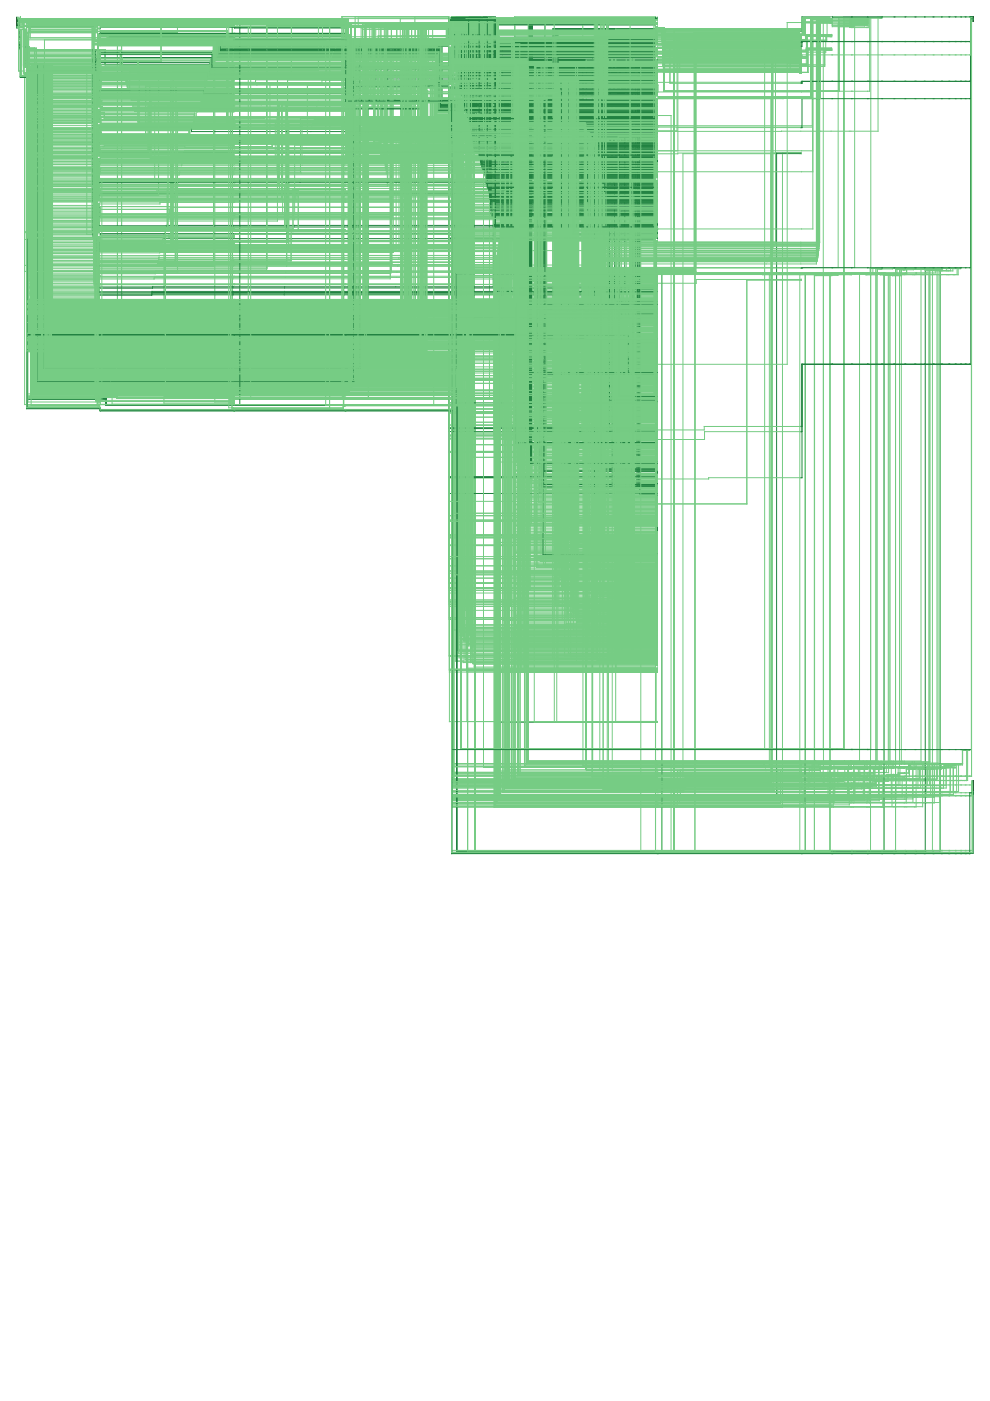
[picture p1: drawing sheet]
<svg xmlns="http://www.w3.org/2000/svg" width="210mm" height="297mm" viewBox="0 0 210 297" stroke-linecap="round" stroke-linejoin="round" font-family="sans-serif">
<g fill="none" stroke="#000" stroke-width=".21">
<path d="M3.5 4.8h.1M3.6 5h.1M3.6 5.3h.1M3.6 5.6h.1M3.6 5.9h.1M3.5 3.7h.1M3.5 4.2l.1 .1M3.5 4h.1M3.6 4.5h.1M3.6 4.2h.1M3.6 4.5h-.1M3.6 4h-.1"/>
<path d="M3.6 5v.1M3.6 3.7h.1M3.6 4.8h.1M3.6 4h.1M206.3 3.5v.1M206.3 3.8h.1M206.3 4h.1M206.3 4.2v.1M206.3 4.2h.1M206.3 3.5h.1M206.3 4.5h.1M206.3 3.5l.1 .1"/>
<path d="M206.4 4.5h-.1M206.3 167.4h.1M206.3 165.5v.1M206.4 165.8h.1M206.3 166h.1M206.3 166.2v.1M206.3 166.7h.1M206.3 166.9h.1M206.3 167.2h.1M206.3 167.6h.1M206.3 167.8v.1M206.3 168.1h.1"/>
<path d="M206.3 168.3h.1M206.3 166.2h.1M206.3 167.8h.1M206.3 165.5h.1M206.3 166.5h.1M206.3 167.8l.1 .1M206.4 165.8h-.1"/>
</g>
<g fill="#ffedc7" stroke="#cd9513" stroke-width=".21">
<path d="M183.8 4.2l.1 .2z"/>
<path d="M183.8 5.1l.1 .2z"/>
<path d="M183.8 3.6l.1 .2z"/>
<path d="M20.9 44.8l.1 .2z"/>
<path d="M20.9 35.7l.1 .2z"/>
<path d="M20.9 18.3l.1 .2z"/>
<path d="M20.9 24.9l.1 .2z"/>
<path d="M20.9 36l.1 .2z"/>
<path d="M20.9 45.6l.1 .1z"/>
<path d="M20.9 45.1l.1 .1z"/>
<path d="M20.9 33.6l.1 .1z"/>
<path d="M20.9 49.4l.1 .1z"/>
<path d="M20.9 30.6l.1 .2z"/>
<path d="M20.9 45.3l.1 .2z"/>
<path d="M20.9 31.2l.1 .1z"/>
<path d="M20.9 37.7l.1 .1z"/>
<path d="M49.4 5.1l.1 .1z"/>
<path d="M49.4 7.8l.1 .1z"/>
<path d="M20.9 6.6l.1 .2z"/>
<path d="M49.4 5.4l.1 .1z"/>
<path d="M139.2 16.2l.1 .3z"/>
<path d="M139.2 22.8l.1 .3z"/>
<path d="M139.2 50.5l.1 .2z"/>
<path d="M20.9 19.5l.1 .1z"/>
<path d="M20.9 44.5l.1 .1z"/>
<path d="M20.9 43.9l.1 .1z"/>
<path d="M20.9 45.8l.1 .2z"/>
<path d="M139.2 50.3l.1 .1z"/>
<path d="M139.2 49.3l.1 .1z"/>
<path d="M139.2 24.2l.1 .2z"/>
<path d="M20.9 5.4l.1 .2z"/>
<path d="M139.2 48.3l.1 .1z"/>
<path d="M139.2 7.5l.1 .1z"/>
<path d="M139.2 18.4l.1 .2z"/>
<path d="M139.2 48.6l.1 .1z"/>
<path d="M139.2 27.9l.1 .2z"/>
<path d="M139.2 40.5l.1 .1z"/>
<path d="M139.2 31.2l.1 .2z"/>
<path d="M139.2 14.9l.1 .1z"/>
<path d="M139.2 14.1l.1 .1z"/>
<path d="M139.2 17l.1 .1z"/>
<path d="M139.2 42.2l.1 .1z"/>
<path d="M139.2 26.7l.1 .1z"/>
<path d="M139.2 37.2l.1 .1z"/>
<path d="M139.2 39.9l.1 .1z"/>
<path d="M139.2 15.4l.1 .1z"/>
<path d="M139.2 25.3l.1 .2z"/>
<path d="M139.2 27.3l.1 .2z"/>
<path d="M139.2 42.4l.1 .1z"/>
<path d="M139.2 19.5l.1 .1z"/>
<path d="M139.2 14.3l.1 .2z"/>
<path d="M139.2 44.4l.1 .2z"/>
<path d="M139.2 18.1l.1 .2z"/>
<path d="M139.2 32l.1 .1z"/>
<path d="M139.2 44l.1 .2z"/>
<path d="M139.2 41.8l.1 .2z"/>
<path d="M139.2 30.7l.1 .2z"/>
<path d="M139.2 33.3l.1 .1z"/>
<path d="M139.2 34.8l.1 .1z"/>
<path d="M139.2 22.3l.1 .2z"/>
<path d="M139.2 23.7l.1 .2z"/>
<path d="M139.2 45.4l.1 .1z"/>
<path d="M139.2 36.5l.1 .1z"/>
<path d="M139.2 23.4l.1 .2z"/>
<path d="M139.2 43.4l.1 .2z"/>
<path d="M139.2 7.8l.1 .2z"/>
<path d="M139.2 42.9l.1 .1z"/>
<path d="M139.2 21.2l.1 .2z"/>
<path d="M139.2 44.7l.1 .1z"/>
<path d="M139.2 45.7l.1 .1z"/>
<path d="M139.2 22.1l.1 .1z"/>
<path d="M139.2 19l.1 .1z"/>
<path d="M139.2 10.7l.1 .1z"/>
<path d="M139.2 17.5l.1 .1z"/>
<path d="M139.2 25.6l.1 .1z"/>
<path d="M139.2 112.9l.1 .2z"/>
<path d="M139.2 34.5l.1 .1z"/>
<path d="M139.2 116.6l.1 .2z"/>
<path d="M139.2 35.6l.1 .2z"/>
<path d="M139.2 47l.1 .2z"/>
<path d="M139.2 46.5l.1 .2z"/>
<path d="M139.2 119.1l.1 .2z"/>
<path d="M139.2 111.1l.1 .2z"/>
<path d="M139.2 100l.1 .2z"/>
<path d="M139.2 36.7l.1 .1z"/>
<path d="M139.2 34l.1 .2z"/>
<path d="M139.2 95.6l.1 .2z"/>
<path d="M139.2 111.4l.1 .1z"/>
<path d="M139.2 112.3l.1 .2z"/>
<path d="M139.2 112l.1 .2z"/>
<path d="M139.2 111.6l.1 .2z"/>
<path d="M139.2 29.1l.1 .2z"/>
<path d="M139.2 19.2l.1 .2z"/>
<path d="M139.2 17.2l.1 .1z"/>
<path d="M139.2 46.8l.1 .1z"/>
<path d="M139.2 45.9l.1 .2z"/>
<path d="M139.2 84.5l.1 .3z"/>
</g>
<path d="M169.8 6.9l.1 .4z" fill="#dbf9ff" stroke="#1c849e" stroke-width=".21"/>
<g fill="#ffedc7" stroke="#cd9513" stroke-width=".21">
<path d="M139.2 110.3l.1 .2z"/>
<path d="M139.2 119.7l.1 .2z"/>
<path d="M139.2 47.8l.1 .1z"/>
<path d="M139.2 8.3l.1 .2z"/>
<path d="M139.2 8.1l.1 .1z"/>
<path d="M139.2 11.2l.1 .2z"/>
</g>
<path d="M20.9 23l.1 .2z" fill="#dbf9ff" stroke="#1c849e" stroke-width=".21"/>
<g fill="#ffedc7" stroke="#cd9513" stroke-width=".21">
<path d="M139.2 33.5l.1 .2z"/>
<path d="M139.2 29.4l.1 .1z"/>
<path d="M139.2 47.5l.1 .2z"/>
<path d="M139.2 24l.1 .1z"/>
<path d="M139.2 29.9l.1 .2z"/>
<path d="M139.2 28.5l.1 .2z"/>
<path d="M139.2 11.7l.1 .2z"/>
<path d="M139.2 14.6l.1 .2z"/>
<path d="M139.2 47.3l.1 .1z"/>
<path d="M139.2 40.1l.1 .3z"/>
<path d="M139.2 35l.1 .3z"/>
</g>
<path d="M95.4 9.7l.1 7.4z" fill="#dbf9ff" stroke="#1c849e" stroke-width=".21"/>
<g fill="#ffedc7" stroke="#cd9513" stroke-width=".21">
<path d="M139.2 16.6l.1 .2z"/>
<path d="M20.9 46.9l.1 .2z"/>
<path d="M20.9 31.5l.1 .1z"/>
<path d="M20.9 38.8l.1 .1z"/>
<path d="M20.9 47.5l.1 .1z"/>
<path d="M139.2 21.5l.1 .2z"/>
<path d="M20.9 22.4l.1 .1z"/>
<path d="M20.9 28.5l.1 .1z"/>
<path d="M139.2 152.9l.1 .2z"/>
<path d="M169.8 32.4l.1 .1z"/>
<path d="M139.2 60l.1 .1z"/>
<path d="M139.2 83.8l.1 .1z"/>
<path d="M139.2 98.9l.1 .2z"/>
<path d="M20.9 41.6l.1 .2z"/>
<path d="M20.9 36.6l.1 .2z"/>
<path d="M20.9 18.7l.1 .1z"/>
</g>
<path d="M4.1 3.5l.1 .5z" fill="#dbf9ff" stroke="#1c849e" stroke-width=".21"/>
<g fill="#ffedc7" stroke="#cd9513" stroke-width=".21">
<path d="M20.9 47.2l.1 .2z"/>
<path d="M139.2 106l.1 .2z"/>
<path d="M139.2 93.4l.1 .2z"/>
<path d="M139.2 100.8l.1 .2z"/>
<path d="M139.2 105.5l.1 .1z"/>
<path d="M139.2 76l.1 .1z"/>
<path d="M139.2 119.4l.1 .2z"/>
<path d="M139.2 96.2l.1 .1z"/>
<path d="M139.2 100.6l.1 .1z"/>
<path d="M139.2 58.5l.1 .2z"/>
<path d="M139.2 81.9l.1 .1z"/>
<path d="M139.2 120l.1 .3z"/>
<path d="M95.4 17.8l.1 .2z"/>
<path d="M139.2 105.2l.1 .1z"/>
<path d="M139.2 105l.1 .1z"/>
<path d="M139.2 105.7l.1 .1z"/>
<path d="M139.2 89.9l.1 .1z"/>
<path d="M139.2 123.6l.1 .2z"/>
<path d="M95.4 17.5l.1 .2z"/>
<path d="M139.2 102.2l.1 .2z"/>
<path d="M139.2 112.6l.1 .2z"/>
<path d="M95.4 9.4l.1 .2z"/>
<path d="M139.2 96.7l.1 .2z"/>
<path d="M139.2 139.1l.1 .1z"/>
<path d="M95.4 17.2l.1 .2z"/>
<path d="M176.2 7.3l.1 .2z"/>
<path d="M176.2 7.6l.1 .2z"/>
<path d="M176.2 10.4l.1 .2z"/>
<path d="M176.2 10.2l.1 .1z"/>
<path d="M139.2 94.4l.1 .1z"/>
<path d="M139.2 101.1l.1 .3z"/>
<path d="M139.2 97.5l.1 .2z"/>
<path d="M169.8 11.1l.1 .2z"/>
</g>
<path d="M139.2 5.4l.1 2z" fill="#dbf9ff" stroke="#1c849e" stroke-width=".21"/>
<g fill="#ffedc7" stroke="#cd9513" stroke-width=".21">
<path d="M49.4 13.8l.1 .2z"/>
<path d="M49.4 26.6l.1 .2z"/>
<path d="M49.4 32.6l.1 .1z"/>
</g>
<path d="M139.2 141.3l.1 .2z" fill="#dbf9ff" stroke="#1c849e" stroke-width=".21"/>
<g fill="#ffedc7" stroke="#cd9513" stroke-width=".21">
<path d="M49.4 17.2l.1 .1z"/>
<path d="M20.9 32.9l.1 .2z"/>
<path d="M20.9 51.1l.1 .2z"/>
<path d="M20.9 15.7l.1 .2z"/>
<path d="M49.4 32.8l.1 .2z"/>
<path d="M20.9 34.5l.1 .2z"/>
<path d="M20.9 50.5l.1 .2z"/>
<path d="M20.9 28.1l.1 .2z"/>
<path d="M20.9 36.3l.1 .2z"/>
<path d="M20.9 12.7l.1 .2z"/>
<path d="M20.9 33.9l.1 .1z"/>
<path d="M20.9 50.8l.1 .2z"/>
<path d="M20.9 60.1l.1 .2z"/>
<path d="M199.5 57l.1 .2z"/>
<path d="M197.7 57l.1 .2z"/>
<path d="M186.8 56.8l.1 .2z"/>
<path d="M191.7 57l.1 .2z"/>
<path d="M20.9 23.7l.1 .2z"/>
<path d="M20.9 44.2l.1 .2z"/>
<path d="M20.9 30.9l.1 .2z"/>
<path d="M176.2 57.9l.1 .2z"/>
<path d="M20.9 49.1l.1 .2z"/>
<path d="M5.4 15.7v.2z"/>
<path d="M20.9 5.1l.1 .1z"/>
<path d="M139.2 90.1l.1 .3z"/>
<path d="M189.4 57.9l.1 .2z"/>
<path d="M169.8 57.9l.1 .2z"/>
<path d="M139.2 57.9l.1 .2z"/>
<path d="M73 5.1l.1 .2z"/>
<path d="M49.4 42.9l.1 .1z"/>
<path d="M4.1 9.8l.1 .2z"/>
<path d="M49.4 50l.1 .1z"/>
<path d="M4.1 8.2l.1 .1z"/>
<path d="M4.1 9.2h.1z"/>
<path d="M4.1 8.9l.1 .1z"/>
<path d="M4.1 8l.1 .1z"/>
<path d="M4.1 8.7l.1 .1z"/>
<path d="M4.1 10.1l.1 .1z"/>
<path d="M169.8 101.2l.1 .1z"/>
<path d="M169.8 56.8l.1 .1z"/>
<path d="M169.8 27l.1 .1z"/>
<path d="M49.4 49.8l.1 .1z"/>
<path d="M4.1 9.6l.1 .1z"/>
<path d="M4.1 7.8l.1 .1z"/>
<path d="M4.1 9.4l.1 .1z"/>
<path d="M169.8 91.5l.1 .1z"/>
<path d="M4.1 7.1l.1 .1z"/>
<path d="M169.8 8.9l.1 .2z"/>
<path d="M4.1 6.9h.1z"/>
<path d="M49.4 8.4l.1 .1z"/>
<path d="M169.8 17.4l.1 .1z"/>
<path d="M169.8 90.4l.1 .1z"/>
<path d="M169.8 17.6l.1 .1z"/>
<path d="M169.8 11.8l.1 .1z"/>
<path d="M49.4 23.1l.1 .2z"/>
<path d="M4.1 7.5l.1 .2z"/>
<path d="M73 83.9l.1 .1z"/>
<path d="M169.8 9.7l.1 .2z"/>
<path d="M4.1 10.3l.1 .1z"/>
<path d="M169.8 6.7l.1 .1z"/>
<path d="M4.1 6.6l.1 .1z"/>
<path d="M49.4 33.5l.1 .2z"/>
<path d="M4.1 6.4l.1 .1z"/>
<path d="M49.4 37.9l.1 .1z"/>
<path d="M49.4 22.4l.1 .2z"/>
<path d="M49.4 84.1l.1 .1z"/>
<path d="M49.4 83.9h.1z"/>
<path d="M20.9 83.9l.1 .1z"/>
<path d="M4.1 7.3l.1 .1z"/>
<path d="M176.2 4.5l.1 .1z"/>
</g>
<path d="M20.9 5.7l.1 .6z" fill="#dbf9ff" stroke="#1c849e" stroke-width=".21"/>
<path d="M49.4 50.3l.1 .1z" fill="#ffedc7" stroke="#cd9513" stroke-width=".21"/>
<path d="M139.2 4.5l.1 .5z" fill="#dbf9ff" stroke="#1c849e" stroke-width=".21"/>
<g fill="#ffedc7" stroke="#cd9513" stroke-width=".21">
<path d="M49.4 23.6l.1 .1z"/>
<path d="M4.1 5.8l.1 .1z"/>
<path d="M49.4 22.1l.1 .2z"/>
<path d="M49.4 40l.1 .1z"/>
<path d="M73 22.1l.1 .2z"/>
<path d="M20.9 84.8l.1 .2z"/>
<path d="M4.1 5.3l.1 .1z"/>
<path d="M4.1 4.4l.1 .1z"/>
<path d="M4.1 4.2l.1 .1z"/>
<path d="M4.1 5.5l.1 .1z"/>
<path d="M4.1 4.6l.1 .1z"/>
<path d="M4.1 4.9h.1z"/>
<path d="M4.1 5.1l.1 .1z"/>
<path d="M139.2 109.4l.1 .2z"/>
<path d="M139.2 108.9l.1 .1z"/>
<path d="M139.2 108.3l.1 .1z"/>
<path d="M139.2 89.6l.1 .2z"/>
<path d="M139.2 101.5l.1 .1z"/>
<path d="M139.2 109.7l.1 .1z"/>
<path d="M139.2 83l.1 .2z"/>
<path d="M139.2 62.7l.1 .2z"/>
<path d="M139.2 74.5l.1 .1z"/>
<path d="M139.2 107.7l.1 .2z"/>
<path d="M139.2 107.5l.1 .1z"/>
<path d="M139.2 69.1l.1 .1z"/>
<path d="M139.2 99.2l.1 .1z"/>
<path d="M139.2 81.6l.1 .2z"/>
<path d="M139.2 108l.1 .1z"/>
<path d="M139.2 61.5l.1 .1z"/>
<path d="M139.2 96.5l.1 .1z"/>
<path d="M139.2 95.1l.1 .1z"/>
</g>
<path d="M20.9 42.9l.1 .9z" fill="#dbf9ff" stroke="#1c849e" stroke-width=".21"/>
<g fill="#ffedc7" stroke="#cd9513" stroke-width=".21">
<path d="M139.2 70.3l.1 .2z"/>
<path d="M139.2 106.6l.1 .2z"/>
<path d="M139.2 62.4l.1 .2z"/>
<path d="M139.2 107.2l.1 .1z"/>
<path d="M139.2 106.9l.1 .2z"/>
<path d="M139.2 63l.1 .1z"/>
<path d="M169.8 59.2l.1 .1z"/>
<path d="M139.2 15.7l.1 .2z"/>
<path d="M139.2 50.1l.1 .1z"/>
<path d="M139.2 49.8l.1 .1z"/>
<path d="M139.2 49l.1 .2z"/>
<path d="M139.2 44.9l.1 .1z"/>
<path d="M139.2 29.6l.1 .2z"/>
<path d="M139.2 48.8l.1 .1z"/>
<path d="M139.2 8.6l.1 .2z"/>
<path d="M20.9 47.9l.1 .2z"/>
<path d="M20.9 37.4l.1 .2z"/>
<path d="M20.9 47.7l.1 .1z"/>
<path d="M20.9 63.2l.1 .2z"/>
</g>
<path d="M20.9 33.4l.1 .1z" fill="#dbf9ff" stroke="#1c849e" stroke-width=".21"/>
<g fill="#ffedc7" stroke="#cd9513" stroke-width=".21">
<path d="M139.2 46.3l.1 .1z"/>
<path d="M139.2 49.5l.1 .2z"/>
<path d="M139.2 32.5l.1 .2z"/>
<path d="M20.9 60.7l.1 .1z"/>
<path d="M20.9 40.8l.1 .2z"/>
<path d="M20.9 35.2l.1 .2z"/>
<path d="M20.9 27.4l.1 .2z"/>
<path d="M20.9 60.9l.1 .2z"/>
<path d="M20.9 32.2l.1 .1z"/>
<path d="M20.9 62.9l.1 .2z"/>
<path d="M20.9 61.9l.1 .2z"/>
<path d="M20.9 10.9l.1 .2z"/>
<path d="M20.9 61.2l.1 .1z"/>
<path d="M20.9 13.1l.1 .1z"/>
</g>
<path d="M20.9 49.9l.1 .4z" fill="#dbf9ff" stroke="#1c849e" stroke-width=".21"/>
<g fill="#ffedc7" stroke="#cd9513" stroke-width=".21">
<path d="M20.9 21.4l.1 .1z"/>
<path d="M20.9 62.4l.1 .2z"/>
<path d="M20.9 62.7l.1 .1z"/>
<path d="M20.9 13.5l.1 .1z"/>
</g>
<path d="M5.4 5.9v7.7z" fill="#dbf9ff" stroke="#1c849e" stroke-width=".21"/>
<g fill="#ffedc7" stroke="#cd9513" stroke-width=".21">
<path d="M20.9 61.4l.1 .2z"/>
<path d="M20.9 29.5l.1 .1z"/>
<path d="M20.9 61.7l.1 .1z"/>
<path d="M20.9 38.5l.1 .2z"/>
<path d="M20.9 11.4l.1 .1z"/>
<path d="M139.2 85.5l.1 .2z"/>
<path d="M20.9 15.2l.1 .1z"/>
<path d="M20.9 62.2l.1 .1z"/>
<path d="M20.9 12l.1 .2z"/>
<path d="M20.9 19l.1 .1z"/>
<path d="M20.9 41.1l.1 .1z"/>
<path d="M139.2 69.7l.1 .2z"/>
<path d="M20.9 55.8l.1 .1z"/>
<path d="M20.9 41.9l.1 .1z"/>
<path d="M139.2 27l.1 .2z"/>
<path d="M139.2 33.8l.1 .1z"/>
<path d="M20.9 23.5l.1 .1z"/>
<path d="M20.9 46.1l.1 .1z"/>
<path d="M20.9 59.2l.1 .2z"/>
<path d="M20.9 37.2l.1 .1z"/>
<path d="M20.9 59.5l.1 .1z"/>
<path d="M20.9 29.1l.1 .1z"/>
<path d="M20.9 25.6l.1 .1z"/>
<path d="M20.9 25.9l.1 .1z"/>
<path d="M20.9 59.7l.1 .3z"/>
<path d="M20.9 17.4l.1 .1z"/>
<path d="M20.9 18l.1 .2z"/>
<path d="M20.9 16.7l.1 .1z"/>
<path d="M20.9 54.6l.1 .1z"/>
<path d="M20.9 38.3l.1 .1z"/>
<path d="M20.9 58.1l.1 .2z"/>
<path d="M20.9 46.3l.1 .3z"/>
<path d="M20.9 58.7l.1 .2z"/>
<path d="M20.9 54.8l.1 .3z"/>
<path d="M20.9 56.9l.1 .3z"/>
<path d="M20.9 39.5l.1 .3z"/>
<path d="M20.9 22.7l.1 .1z"/>
<path d="M20.9 30.3l.1 .1z"/>
<path d="M20.9 54.1l.1 .1z"/>
<path d="M20.9 54.3l.1 .1z"/>
<path d="M20.9 53.7l.1 .2z"/>
</g>
<path d="M95.4 18.1l.1 2.8z" fill="#dbf9ff" stroke="#1c849e" stroke-width=".21"/>
<g fill="#ffedc7" stroke="#cd9513" stroke-width=".21">
<path d="M20.9 46.7l.1 .1z"/>
<path d="M20.9 21.7l.1 .1z"/>
<path d="M139.2 141.8l.1 .2z"/>
<path d="M20.9 59l.1 .1z"/>
<path d="M20.9 24.6l.1 .1z"/>
<path d="M20.9 36.9l.1 .2z"/>
<path d="M139.2 91.6l.1 .2z"/>
<path d="M20.9 58.5l.1 .1z"/>
<path d="M139.2 68l.1 .2z"/>
<path d="M139.2 87.6l.1 .2z"/>
<path d="M20.9 14l.1 .2z"/>
<path d="M20.9 42.5l.1 .2z"/>
<path d="M20.9 19.7l.1 .2z"/>
<path d="M139.2 87.3l.1 .2z"/>
<path d="M20.9 40.5l.1 .2z"/>
<path d="M20.9 57.8l.1 .2z"/>
<path d="M20.9 20.1l.1 .2z"/>
<path d="M139.2 91.9l.1 .2z"/>
<path d="M20.9 53.5l.1 .1z"/>
<path d="M139.2 142.1l.1 .2z"/>
<path d="M139.2 141.6l.1 .1z"/>
<path d="M20.9 14.4l.1 .2z"/>
<path d="M20.9 56l.1 .2z"/>
<path d="M20.9 17.6l.1 .3z"/>
<path d="M20.9 20.9l.1 .3z"/>
<path d="M20.9 34.8l.1 .3z"/>
<path d="M20.9 51.7l.1 .1z"/>
<path d="M20.9 13.8l.1 .1z"/>
<path d="M20.9 11.2l.1 .1z"/>
<path d="M139.2 142.4l.1 .1z"/>
<path d="M20.9 57.3l.1 .1z"/>
<path d="M20.9 56.6l.1 .2z"/>
<path d="M20.9 14.8l.1 .1z"/>
<path d="M20.9 34.2l.1 .2z"/>
<path d="M20.9 24.1l.1 .2z"/>
<path d="M20.9 20.6l.1 .1z"/>
<path d="M20.9 52.6l.1 .1z"/>
<path d="M20.9 19.2l.1 .2z"/>
<path d="M20.9 53.2l.1 .1z"/>
<path d="M20.9 52.8l.1 .2z"/>
<path d="M20.9 12.3l.1 .1z"/>
<path d="M49.4 14.9l.1 .2z"/>
<path d="M49.4 21.2l.1 .2z"/>
<path d="M49.4 18.2l.1 .2z"/>
<path d="M49.4 21l.1 .1z"/>
<path d="M20.9 56.3l.1 .1z"/>
<path d="M20.9 28.7l.1 .2z"/>
<path d="M20.9 16.9l.1 .2z"/>
<path d="M49.4 19.9l.1 .2z"/>
<path d="M20.9 52.3l.1 .1z"/>
<path d="M20.9 51.4l.1 .2z"/>
<path d="M20.9 51.9l.1 .2z"/>
<path d="M20.9 32.5l.1 .2z"/>
<path d="M20.9 41.3l.1 .2z"/>
<path d="M20.9 10.6l.1 .2z"/>
<path d="M20.9 25.2l.1 .2z"/>
<path d="M20.9 27l.1 .2z"/>
<path d="M189.4 162l.1 .2z"/>
<path d="M186.8 162l.1 .2z"/>
<path d="M183.8 162l.1 .2z"/>
<path d="M95.4 30.2l.1 .1z"/>
<path d="M73 25.6l.1 .2z"/>
<path d="M49.4 25.6l.1 .2z"/>
<path d="M73 26l.1 .1z"/>
<path d="M180.4 162l.1 .2z"/>
<path d="M176.2 162l.1 .2z"/>
<path d="M169.8 162.2l.1 .1z"/>
<path d="M139.2 162.2l.1 .1z"/>
<path d="M176.2 163l.1 .1z"/>
<path d="M169.8 163.3l.1 .1z"/>
<path d="M139.2 163.3l.1 .1z"/>
<path d="M95.4 27.3l.1 .1z"/>
<path d="M49.4 25.9l.1 .1z"/>
<path d="M186.8 163l.1 .1z"/>
<path d="M183.8 163l.1 .1z"/>
<path d="M180.4 163l.1 .1z"/>
<path d="M204.5 159l.1 .1z"/>
<path d="M203.5 161.9l.1 .1z"/>
<path d="M202.4 161.9l.1 .1z"/>
<path d="M201 161.9l.1 .1z"/>
<path d="M73 18l.1 .1z"/>
<path d="M49.4 18l.1 .1z"/>
<path d="M49.4 18.5l.1 .1z"/>
<path d="M205.4 159l.1 .1z"/>
<path d="M191.7 162.7l.1 .1z"/>
<path d="M189.4 162.7l.1 .1z"/>
<path d="M186.8 162.7l.1 .1z"/>
<path d="M183.8 162.7l.1 .1z"/>
<path d="M199.5 162.7l.1 .1z"/>
<path d="M197.7 162.7l.1 .1z"/>
<path d="M195.9 162.7v.1z"/>
<path d="M193.9 162.7v.1z"/>
<path d="M95.4 26.7l.1 .1z"/>
<path d="M73 16.9l.1 .1z"/>
<path d="M49.4 51.3l.1 .1z"/>
<path d="M49.4 51.5l.1 .1z"/>
<path d="M180.4 162.7l.1 .1z"/>
<path d="M176.2 162.7l.1 .1z"/>
<path d="M169.8 163l.1 .2z"/>
<path d="M139.2 163l.1 .2z"/>
<path d="M197.7 163l.1 .1z"/>
<path d="M195.9 163v.1z"/>
<path d="M193.9 163v.1z"/>
<path d="M191.7 163.8l.1 .2z"/>
<path d="M49.4 16.9l.1 .1z"/>
<path d="M202.4 162.7l.1 .1z"/>
<path d="M201 162.7l.1 .1z"/>
<path d="M199.5 162.9l.1 .1z"/>
<path d="M176.2 167.2l.1 .1z"/>
<path d="M169.8 167.3l.1 .1z"/>
<path d="M139.2 167.3l.1 .1z"/>
<path d="M95.4 39.2l.1 .1z"/>
<path d="M189.4 164.2l.1 .1z"/>
<path d="M186.8 165.6l.1 .1z"/>
<path d="M183.8 166l.1 .2z"/>
<path d="M180.4 167.2l.1 .1z"/>
<path d="M49.4 40.2l.1 .2z"/>
<path d="M73 48.7l.1 .1z"/>
<path d="M49.4 55.2l.1 .2z"/>
<path d="M20.9 85.1l.1 .1z"/>
<path d="M73 39.2l.1 .1z"/>
<path d="M49.4 48.2l.1 .1z"/>
<path d="M49.4 48.4l.1 .1z"/>
<path d="M73 40l.1 .1z"/>
<path d="M197.7 162l.1 .2z"/>
<path d="M195.9 162v.2z"/>
<path d="M193.9 162v.2z"/>
<path d="M191.7 164.6l.1 .1z"/>
<path d="M20.9 84.6l.1 .1z"/>
<path d="M202.4 162.2l.1 .1z"/>
<path d="M201 162.2l.1 .1z"/>
<path d="M199.5 162l.1 .2z"/>
<path d="M176.2 164.6l.1 .1z"/>
<path d="M169.8 164.7l.1 .1z"/>
<path d="M139.2 164.7l.1 .1z"/>
<path d="M95.4 29.8l.1 .2z"/>
<path d="M189.4 164.6l.1 .1z"/>
</g>
<path d="M5.4 15.1v.3z" fill="#dbf9ff" stroke="#1c849e" stroke-width=".21"/>
<g fill="#ffedc7" stroke="#cd9513" stroke-width=".21">
<path d="M186.8 164.6l.1 .1z"/>
<path d="M183.8 164.6l.1 .1z"/>
<path d="M180.4 164.6l.1 .1z"/>
<path d="M73 30.6l.1 .1z"/>
<path d="M49.4 31l.1 .1z"/>
<path d="M49.4 30.8l.1 .1z"/>
<path d="M203.5 56.8l.1 .1z"/>
<path d="M73 25l.1 .1z"/>
<path d="M49.4 25l.1 .1z"/>
<path d="M49.4 25.3l.1 .1z"/>
<path d="M95.4 32.6l.1 .2z"/>
<path d="M195.9 56.8v.1z"/>
<path d="M193.9 56.8v.1z"/>
<path d="M191.7 57.9l.1 .1z"/>
<path d="M189.4 58.3l.1 .1z"/>
<path d="M202.4 56.8l.1 .1z"/>
<path d="M201 56.8l.1 .1z"/>
<path d="M199.5 56.8l.1 .1z"/>
<path d="M197.7 56.8l.1 .1z"/>
<path d="M169.8 180.5l.1 .1z"/>
<path d="M139.2 180.5l.1 .1z"/>
<path d="M95.4 85.9l.1 .1z"/>
<path d="M73 86l.1 .1z"/>
<path d="M186.8 58.1l.1 .1z"/>
<path d="M183.8 58.1l.1 .1z"/>
<path d="M180.4 58.1l.1 .1z"/>
<path d="M176.2 58.3l.1 .1z"/>
<path d="M20.9 85.9l.1 .1z"/>
<path d="M139.2 72l.1 .2z"/>
<path d="M139.2 102l.1 .1z"/>
<path d="M139.2 118.8l.1 .2z"/>
<path d="M49.4 86.5l.1 .1z"/>
<path d="M20.9 85.7l.1 .1z"/>
<path d="M5.4 15.5v.1z"/>
<path d="M4.1 6.2l.1 .1z"/>
</g>
<g fill="#dbf9ff" stroke="#1c849e" stroke-width=".21">
<path d="M20.9 6.4l.1 .1z"/>
<path d="M139.2 3.5l.1 .9z"/>
<path d="M176.2 3.6l.1 .8z"/>
<path d="M5.4 14.8v.1z"/>
<path d="M139.2 50.8l.1 .3z"/>
<path d="M5.4 5.1v.7z"/>
<path d="M139.2 9.8l.1 .8z"/>
</g>
<g fill="#ffedc7" stroke="#cd9513" stroke-width=".21">
<path d="M139.2 98.4l.1 .1z"/>
<path d="M139.2 120.9l.1 .1z"/>
<path d="M139.2 123.1l.1 .1z"/>
<path d="M139.2 122.8l.1 .1z"/>
<path d="M139.2 97l.1 .2z"/>
<path d="M139.2 103.9l.1 .1z"/>
<path d="M139.2 71.4l.1 .2z"/>
<path d="M139.2 123.3l.1 .1z"/>
<path d="M139.2 122.2l.1 .2z"/>
<path d="M139.2 122.5l.1 .2z"/>
<path d="M139.2 95.4l.1 .1z"/>
</g>
<path d="M5.4 14.5v.1z" fill="#dbf9ff" stroke="#1c849e" stroke-width=".21"/>
<g fill="#ffedc7" stroke="#cd9513" stroke-width=".21">
<path d="M139.2 87.1l.1 .1z"/>
<path d="M139.2 73.9l.1 .2z"/>
<path d="M139.2 76.9l.1 .1z"/>
<path d="M139.2 118.3l.1 .1z"/>
<path d="M139.2 66.7l.1 .2z"/>
<path d="M139.2 73.7l.1 .1z"/>
<path d="M139.2 113.2l.1 .1z"/>
<path d="M139.2 116.9l.1 .1z"/>
<path d="M139.2 83.5l.1 .1z"/>
<path d="M139.2 132.1l.1 .1z"/>
<path d="M139.2 113.4l.1 .3z"/>
<path d="M139.2 80.5l.1 .3z"/>
<path d="M139.2 59.3l.1 .2z"/>
<path d="M139.2 94l.1 .2z"/>
<path d="M139.2 58.8l.1 .2z"/>
<path d="M139.2 78.8l.1 .2z"/>
<path d="M139.2 97.8l.1 .3z"/>
<path d="M139.2 117.1l.1 .1z"/>
<path d="M139.2 77.3l.1 .2z"/>
<path d="M139.2 72.3l.1 .2z"/>
<path d="M139.2 82.7l.1 .2z"/>
<path d="M139.2 136l.1 .1z"/>
<path d="M139.2 81.1l.1 .1z"/>
<path d="M139.2 139.3l.1 .1z"/>
<path d="M139.2 80l.1 .2z"/>
<path d="M139.2 93.7l.1 .2z"/>
<path d="M139.2 117.3l.1 .3z"/>
<path d="M139.2 65.3l.1 .2z"/>
<path d="M139.2 64.4l.1 .1z"/>
<path d="M139.2 121.6l.1 .2z"/>
<path d="M139.2 38.6l.1 .2z"/>
<path d="M139.2 139.6l.1 .2z"/>
<path d="M139.2 108.5l.1 .3z"/>
<path d="M139.2 67.4l.1 .2z"/>
<path d="M139.2 138l.1 .1z"/>
<path d="M139.2 137.5l.1 .1z"/>
<path d="M139.2 133.7l.1 .2z"/>
<path d="M139.2 134.7l.1 .1z"/>
<path d="M139.2 58.2l.1 .2z"/>
<path d="M139.2 41.2l.1 .2z"/>
<path d="M139.2 137.3l.1 .1z"/>
<path d="M139.2 26.4l.1 .2z"/>
<path d="M139.2 132.6l.1 .1z"/>
<path d="M139.2 135.5l.1 .1z"/>
<path d="M139.2 135.2l.1 .1z"/>
<path d="M139.2 136.5l.1 .2z"/>
<path d="M139.2 43.2l.1 .1z"/>
<path d="M139.2 121.1l.1 .2z"/>
<path d="M139.2 5.1l.1 .2z"/>
<path d="M139.2 35.4l.1 .1z"/>
<path d="M139.2 137l.1 .2z"/>
<path d="M139.2 80.3l.1 .1z"/>
<path d="M139.2 25.9l.1 .2z"/>
<path d="M139.2 66l.1 .1z"/>
<path d="M139.2 75.8l.1 .1z"/>
<path d="M139.2 20l.1 .1z"/>
<path d="M139.2 134.2l.1 .2z"/>
<path d="M139.2 136.8l.1 .1z"/>
<path d="M139.2 134.5l.1 .1z"/>
<path d="M139.2 19.7l.1 .2z"/>
<path d="M139.2 134l.1 .1z"/>
<path d="M139.2 41.5l.1 .2z"/>
<path d="M139.2 135l.1 .1z"/>
<path d="M139.2 136.2l.1 .2z"/>
<path d="M139.2 139.9l.1 .2z"/>
<path d="M139.2 18.7l.1 .2z"/>
<path d="M139.2 62.2l.1 .1z"/>
<path d="M139.2 26.2l.1 .1z"/>
<path d="M139.2 88.3l.1 .1z"/>
<path d="M139.2 62l.1 .1z"/>
<path d="M139.2 73.1l.1 .2z"/>
<path d="M139.2 33l.1 .2z"/>
<path d="M139.2 137.7l.1 .2z"/>
<path d="M139.2 68.8l.1 .2z"/>
<path d="M139.2 138.6l.1 .1z"/>
<path d="M139.2 140.6l.1 .1z"/>
<path d="M139.2 133.1l.1 .1z"/>
<path d="M139.2 135.7l.1 .1z"/>
<path d="M139.2 43.7l.1 .2z"/>
<path d="M139.2 30.5l.1 .1z"/>
<path d="M139.2 31.7l.1 .2z"/>
<path d="M139.2 11.5l.1 .1z"/>
<path d="M139.2 138.8l.1 .1z"/>
<path d="M139.2 45.2l.1 .1z"/>
<path d="M139.2 132.3l.1 .1z"/>
<path d="M139.2 23.2l.1 .1z"/>
<path d="M139.2 32.3l.1 .1z"/>
<path d="M139.2 15.2l.1 .1z"/>
<path d="M139.2 38.3l.1 .2z"/>
<path d="M139.2 39.1l.1 .2z"/>
<path d="M139.2 38.9l.1 .1z"/>
<path d="M139.2 30.2l.1 .2z"/>
<path d="M139.2 16l.1 .1z"/>
<path d="M139.2 22.6l.1 .1z"/>
<path d="M139.2 37.5l.1 .1z"/>
<path d="M139.2 35.9l.1 .1z"/>
<path d="M139.2 10.9l.1 .2z"/>
<path d="M139.2 21l.1 .1z"/>
<path d="M139.2 31l.1 .1z"/>
<path d="M139.2 37l.1 .1z"/>
<path d="M139.2 39.4l.1 .1z"/>
<path d="M139.2 24.6l.1 .1z"/>
<path d="M139.2 41l.1 .1z"/>
<path d="M139.2 40.7l.1 .2z"/>
<path d="M139.2 28.2l.1 .2z"/>
<path d="M139.2 8.9l.1 .2z"/>
<path d="M139.2 28.8l.1 .2z"/>
<path d="M139.2 12.1l.1 .1z"/>
<path d="M139.2 34.3l.1 .1z"/>
<path d="M139.2 21.8l.1 .2z"/>
<path d="M139.2 20.2l.1 .3z"/>
<path d="M139.2 9.2l.1 .1z"/>
<path d="M139.2 37.7l.1 .1z"/>
<path d="M139.2 24.8l.1 .1z"/>
<path d="M139.2 31.5l.1 .1z"/>
<path d="M139.2 42.7l.1 .1z"/>
<path d="M139.2 17.7l.1 .2z"/>
<path d="M139.2 48l.1 .2z"/>
<path d="M20.9 48.8l.1 .2z"/>
<path d="M20.9 38l.1 .1z"/>
<path d="M20.9 55.5l.1 .2z"/>
<path d="M139.2 118l.1 .2z"/>
<path d="M139.2 32.8l.1 .1z"/>
<path d="M139.2 39.6l.1 .2z"/>
<path d="M139.2 25.1l.1 .1z"/>
<path d="M20.9 48.2l.1 .2z"/>
<path d="M20.9 42.2l.1 .2z"/>
<path d="M20.9 39.9l.1 .2z"/>
<path d="M20.9 48.5l.1 .2z"/>
<path d="M20.9 21.9l.1 .2z"/>
</g>
<path d="M139.2 38l.1 .2z" fill="#dbf9ff" stroke="#1c849e" stroke-width=".21"/>
<g fill="#ffedc7" stroke="#cd9513" stroke-width=".21">
<path d="M20.9 31.8l.1 .2z"/>
<path d="M20.9 57.5l.1 .2z"/>
<path d="M20.9 39.2l.1 .2z"/>
<path d="M139.2 128.1l.1 .2z"/>
<path d="M139.2 131.8l.1 .2z"/>
<path d="M139.2 74.3l.1 .1z"/>
<path d="M139.2 70.8l.1 .2z"/>
<path d="M20.9 55.2l.1 .1z"/>
<path d="M139.2 79.1l.1 .2z"/>
<path d="M139.2 71.7l.1 .2z"/>
<path d="M139.2 130.7l.1 .1z"/>
<path d="M139.2 92.2l.1 .2z"/>
<path d="M139.2 130l.1 .1z"/>
<path d="M139.2 115.1l.1 .1z"/>
<path d="M139.2 70.6l.1 .1z"/>
<path d="M139.2 130.2l.1 .1z"/>
<path d="M139.2 131.6l.1 .1z"/>
<path d="M139.2 130.4l.1 .2z"/>
<path d="M139.2 97.3l.1 .1z"/>
</g>
<path d="M95.4 3.5l.1 4.7z" fill="#dbf9ff" stroke="#1c849e" stroke-width=".21"/>
<g fill="#ffedc7" stroke="#cd9513" stroke-width=".21">
<path d="M139.2 78.4l.1 .1z"/>
<path d="M139.2 79.4l.1 .2z"/>
<path d="M139.2 129.5l.1 .1z"/>
<path d="M139.2 94.8l.1 .2z"/>
<path d="M139.2 140.2l.1 .2z"/>
<path d="M139.2 128.7l.1 .1z"/>
</g>
<path d="M20.9 26.2l.1 .7z" fill="#dbf9ff" stroke="#1c849e" stroke-width=".21"/>
<g fill="#ffedc7" stroke="#cd9513" stroke-width=".21">
<path d="M139.2 138.2l.1 .3z"/>
<path d="M139.2 129.7l.1 .1z"/>
<path d="M139.2 128.9l.1 .1z"/>
<path d="M139.2 80.9l.1 .1z"/>
<path d="M139.2 133.3l.1 .2z"/>
<path d="M139.2 82.4l.1 .2z"/>
<path d="M139.2 63.2l.1 .2z"/>
<path d="M139.2 78l.1 .2z"/>
<path d="M139.2 89.3l.1 .2z"/>
<path d="M139.2 61l.1 .1z"/>
<path d="M139.2 94.6l.1 .1z"/>
<path d="M139.2 115.6l.1 .2z"/>
<path d="M139.2 114l.1 .2z"/>
<path d="M139.2 115.9l.1 .1z"/>
<path d="M139.2 98.2l.1 .1z"/>
<path d="M139.2 117.7l.1 .2z"/>
<path d="M139.2 88.5l.1 .2z"/>
<path d="M139.2 87.9l.1 .3z"/>
<path d="M139.2 114.3l.1 .2z"/>
<path d="M139.2 116.4l.1 .1z"/>
<path d="M139.2 126.6l.1 .1z"/>
<path d="M139.2 127.8l.1 .2z"/>
<path d="M139.2 77.6l.1 .3z"/>
<path d="M139.2 69.3l.1 .2z"/>
<path d="M139.2 115.3l.1 .2z"/>
<path d="M139.2 114.6l.1 .1z"/>
<path d="M139.2 130.9l.1 .3z"/>
<path d="M139.2 125.2l.1 .2z"/>
<path d="M139.2 125.5l.1 .2z"/>
<path d="M139.2 82.2l.1 .1z"/>
<path d="M139.2 127.5l.1 .2z"/>
<path d="M139.2 127.2l.1 .2z"/>
<path d="M139.2 126.8l.1 .3z"/>
<path d="M139.2 68.6l.1 .1z"/>
<path d="M139.2 121.9l.1 .2z"/>
<path d="M139.2 120.6l.1 .2z"/>
<path d="M139.2 126l.1 .2z"/>
<path d="M139.2 81.4l.1 .1z"/>
<path d="M139.2 126.3l.1 .2z"/>
<path d="M139.2 125.8l.1 .1z"/>
</g>
<path d="M139.2 12.3l.1 1.7z" fill="#dbf9ff" stroke="#1c849e" stroke-width=".21"/>
<g fill="#ffedc7" stroke="#cd9513" stroke-width=".21">
<path d="M139.2 86.1l.1 .2z"/>
<path d="M139.2 98.7l.1 .1z"/>
<path d="M139.2 100.3l.1 .1z"/>
<path d="M139.2 89l.1 .1z"/>
<path d="M139.2 66.2l.1 .1z"/>
<path d="M139.2 84.3l.1 .1z"/>
<path d="M139.2 124.6l.1 .3z"/>
<path d="M139.2 86.7l.1 .2z"/>
<path d="M139.2 110l.1 .1z"/>
<path d="M139.2 71.1l.1 .2z"/>
<path d="M139.2 75.1l.1 .2z"/>
<path d="M20.9 16.1l.1 .1z"/>
<path d="M20.9 29.7l.1 .1z"/>
<path d="M5.4 13.7v.1z"/>
<path d="M139.2 74.8l.1 .2z"/>
<path d="M139.2 63.5l.1 .2z"/>
<path d="M139.2 67.7l.1 .2z"/>
<path d="M139.2 64.1l.1 .2z"/>
<path d="M139.2 120.4l.1 .1z"/>
<path d="M139.2 70l.1 .2z"/>
<path d="M139.2 85.8l.1 .2z"/>
<path d="M139.2 116.2l.1 .1z"/>
<path d="M5.4 13.9v.3z"/>
<path d="M5.4 14.3v.1z"/>
<path d="M139.2 73.4l.1 .1z"/>
<path d="M139.2 124.4l.1 .1z"/>
<path d="M139.2 86.4l.1 .2z"/>
<path d="M139.2 124.1l.1 .2z"/>
<path d="M139.2 72.9l.1 .1z"/>
<path d="M139.2 110.6l.1 .2z"/>
<path d="M139.2 128.4l.1 .1z"/>
<path d="M139.2 121.4l.1 .1z"/>
<path d="M139.2 114.8l.1 .2z"/>
<path d="M139.2 123.9l.1 .1z"/>
<path d="M139.2 92.8l.1 .2z"/>
<path d="M139.2 90.5l.1 .1z"/>
<path d="M139.2 96l.1 .1z"/>
<path d="M139.2 78.6l.1 .1z"/>
<path d="M139.2 79.7l.1 .2z"/>
<path d="M139.2 131.3l.1 .2z"/>
<path d="M139.2 92.6l.1 .1z"/>
<path d="M139.2 113.8l.1 .1z"/>
<path d="M139.2 65l.1 .2z"/>
<path d="M139.2 132.8l.1 .2z"/>
<path d="M139.2 129.1l.1 .3z"/>
<path d="M139.2 88.8l.1 .1z"/>
<path d="M139.2 109.2l.1 .1z"/>
<path d="M139.2 76.3l.1 .2z"/>
<path d="M139.2 75.4l.1 .2z"/>
<path d="M139.2 59.6l.1 .3z"/>
<path d="M49.4 85.1l.1 .1z"/>
<path d="M49.4 85.3l.1 .1z"/>
<path d="M49.4 85.5l.1 .1z"/>
<path d="M49.4 84.4l.1 .1z"/>
<path d="M169.8 6.1l.1 .1z"/>
<path d="M169.8 9.5l.1 .1z"/>
<path d="M49.4 84.6l.1 .1z"/>
<path d="M49.4 84.8l.1 .1z"/>
<path d="M169.8 7.7l.1 .2z"/>
<path d="M169.8 14.1l.1 .2z"/>
<path d="M169.8 10l.1 .2z"/>
<path d="M169.8 8l.1 .2z"/>
<path d="M20.9 84.2l.1 .1z"/>
<path d="M169.8 6.4l.1 .2z"/>
<path d="M169.8 9.1l.1 .3z"/>
<path d="M169.8 13.2l.1 .2z"/>
<path d="M169.8 12l.1 .2z"/>
<path d="M169.8 15.3l.1 .2z"/>
<path d="M169.8 14.7l.1 .2z"/>
<path d="M169.8 10.8l.1 .2z"/>
<path d="M169.8 11.4l.1 .2z"/>
<path d="M169.8 14.4l.1 .2z"/>
<path d="M169.8 13.8l.1 .2z"/>
<path d="M169.8 10.3l.1 .2z"/>
<path d="M169.8 12.9l.1 .2z"/>
<path d="M169.8 7.4l.1 .2z"/>
<path d="M169.8 10.6l.1 .1z"/>
<path d="M169.8 15l.1 .2z"/>
<path d="M169.8 13.5l.1 .2z"/>
<path d="M169.8 12.6l.1 .2z"/>
<path d="M169.8 8.6l.1 .2z"/>
<path d="M169.8 12.3l.1 .2z"/>
<path d="M139.2 104.7l.1 .1z"/>
<path d="M139.2 104.5l.1 .1z"/>
<path d="M139.2 104.1l.1 .2z"/>
<path d="M139.2 106.3l.1 .2z"/>
<path d="M169.8 8.3l.1 .2z"/>
<path d="M139.2 125l.1 .1z"/>
<path d="M139.2 84.9l.1 .1z"/>
<path d="M139.2 84l.1 .2z"/>
<path d="M139.2 85.1l.1 .3z"/>
<path d="M139.2 67.1l.1 .2z"/>
</g>
<path d="M20.9 6.9l.1 1.5z" fill="#dbf9ff" stroke="#1c849e" stroke-width=".21"/>
<g fill="#ffedc7" stroke="#cd9513" stroke-width=".21">
<path d="M139.2 65.6l.1 .3z"/>
<path d="M139.2 64.6l.1 .2z"/>
<path d="M139.2 90.7l.1 .3z"/>
<path d="M139.2 103.3l.1 .2z"/>
<path d="M139.2 60.6l.1 .2z"/>
</g>
<path d="M139.2 20.6l.1 .3z" fill="#dbf9ff" stroke="#1c849e" stroke-width=".21"/>
<g fill="#ffedc7" stroke="#cd9513" stroke-width=".21">
<path d="M139.2 60.2l.1 .3z"/>
<path d="M139.2 110.9l.1 .1z"/>
<path d="M139.2 68.4l.1 .1z"/>
</g>
<path d="M20.9 49.6l.1 .2z" fill="#dbf9ff" stroke="#1c849e" stroke-width=".21"/>
<g fill="#ffedc7" stroke="#cd9513" stroke-width=".21">
<path d="M139.2 61.7l.1 .2z"/>
<path d="M139.2 99.7l.1 .1z"/>
<path d="M139.2 103.6l.1 .2z"/>
<path d="M139.2 76.6l.1 .1z"/>
<path d="M139.2 83.3l.1 .1z"/>
<path d="M139.2 101.7l.1 .2z"/>
<path d="M139.2 99.5l.1 .1z"/>
<path d="M139.2 66.5l.1 .1z"/>
<path d="M139.2 102.8l.1 .1z"/>
<path d="M139.2 63.8l.1 .1z"/>
<path d="M139.2 103.1l.1 .1z"/>
<path d="M139.2 102.6l.1 .1z"/>
<path d="M139.2 91.3l.1 .2z"/>
<path d="M139.2 61.2l.1 .1z"/>
<path d="M183.8 3.9l.1 .2z"/>
<path d="M139.2 27.6l.1 .2z"/>
<path d="M139.2 141l.1 .2z"/>
<path d="M139.2 59.1l.1 .1z"/>
<path d="M139.2 72.6l.1 .1z"/>
<path d="M20.9 60.4l.1 .2z"/>
<path d="M183.8 4.9l.1 .1z"/>
<path d="M186.8 3.6l.1 .2z"/>
<path d="M139.2 77.1l.1 .1z"/>
<path d="M139.2 93.1l.1 .2z"/>
<path d="M139.2 118.5l.1 .2z"/>
<path d="M139.2 36.1l.1 .2z"/>
<path d="M139.2 56.9l.1 .2z"/>
<path d="M139.2 9.4l.1 .3z"/>
<path d="M139.2 140.8l.1 .1z"/>
<path d="M139.2 91.1l.1 .1z"/>
<path d="M180.4 5l.1 .2z"/>
<path d="M180.4 4.6l.1 .3z"/>
<path d="M180.4 5.6l.1 .2z"/>
<path d="M180.4 3.6l.1 .2z"/>
<path d="M176.2 4.8l.1 .1z"/>
<path d="M180.4 5.3l.1 .2z"/>
<path d="M180.4 4.3l.1 .2z"/>
<path d="M180.4 3.9l.1 .3z"/>
<path d="M20.9 15.4l.1 .2z"/>
<path d="M73 5.4l.1 .2z"/>
<path d="M20.9 16.3l.1 .2z"/>
<path d="M20.9 29.9l.1 .2z"/>
<path d="M183.8 4.6l.1 .1z"/>
</g>
<g fill="none" stroke="#76cc84" stroke-width=".21">
<path d="M3.6 4.8h.4M3.6 5.6h.5M3.8 3.7h.1M3.8 3.7v.3h-.2M3.9 5.1h1.3v80.7h15.7M3.9 6.2h.2M3.9 6.3h.7v9.7l90.8 .1M3.9 3.8h.2M3.9 4.1h69.4M3.9 3.9h.2M4 4.5h.1M4.1 5.8l-.5 .1"/>
<path d="M4.1 3.8h-.2v11.3h1.3M4.1 3.7h-.5M4.1 4.2l-.1 .9h-.4M4.2 3.9h69.1v30.1h22.4M4.2 7.6h.1M4.2 8.3h.1M4.2 6.2h.9M4.2 7.4h.1M4.2 6.2h.9v9.7h.3M4.2 9.9h.1M4.2 4h69.6v79.4M4.2 5.8h.8"/>
<path d="M4.2 3.6h.1v1.2h69M4.2 5.6h.8v9.7h.4M4.2 3.8h.1M4.2 6.4h.1v10h1.4M4.2 3.6h.1M4.2 4h69.1M4.2 3.7h.1M4.2 5.4h.8M4.2 3.9h.1M4.2 4.9h91.2M4.2 4.2h69.1M4.3 16.3h1.4"/>
<path d="M4.3 4.2h69.2v.6h21.9M4.3 4.5h69M4.3 4.6h69M4.3 16.1h1.4M4.3 4.4h69M4.3 4.7h69M4.3 16.2h1.4M4.3 4.3h69M4.3 4.1h69M4.6 16h16.6M4.8 4.1v.9h90.6M4.9 4.1v.9"/>
<path d="M4.9 4.1v9.7h.5M4.9 9.9h.5M5 4.9v9.5h.4M5 14.1h.4M5 14.9h.4M5 14.6h.4M5.1 15.5h.3M5.2 11.6h.2M5.2 13.6h5.9v61.1M5.2 11.1h.2M5.2 11h.2M5.2 11.4h.2"/>
<path d="M5.2 11.5h.2M5.2 11.7h.2M5.2 7.9h.2M5.2 11.3h.2M5.2 7.6h.2M5.2 8.2h.2M5.2 10.6h.2M5.2 8.3h.2M5.2 5.4h.2M5.2 9.8h.2M5.2 8.4h41.9v1.5h46.4v12.3h19.2v88.8M5.2 10.9h.2"/>
<path d="M5.2 11.8h.2M5.2 11.9h.2M5.2 14h.2M5.2 10.4h.2M5.2 14.2h1.4v71.8h14.3M5.2 7.7h.2M5.2 9.5h.2M5.2 10.2h.2M5.2 8h.2M5.2 9.4h.2M5.2 7.8h.2M5.2 10.1h.2"/>
<path d="M5.2 8.6h.2M5.2 9.3h.2M5.2 9.2h.2M5.2 9.1h.2M5.2 8.9h.2M5.2 10.7h.2M5.2 8.1h.2M5.2 11.2h.2M5.2 10.8h.2M5.2 10.5h.2M5.2 13.8h.2M5.2 8.5h.2"/>
<path d="M5.2 9.7h.2M5.2 10.3h.2M5.2 10h.2M5.2 5.6h.2M5.2 15.2h.2M5.2 15.1h.2M5.2 9h.2M5.2 15.3h.2M5.2 5.2h.2M5.2 14.9h.2M5.2 8.8h.2M5.2 7h15.7"/>
<path d="M5.2 9.6h.2M5.2 9.9h.2M5.2 15.4h68.1M5.2 5.7h.2M5.2 8.7h.2M5.2 5.5h.2M5.2 15.8h.2M5.2 5.3h.2M5.2 14.6h.2M5.2 15.6h.2M5.4 5.1h-1.2M5.5 11.6l15.7 .1"/>
<path d="M5.5 5.9h.1v78.6h15.6M5.5 11.1h.1M5.5 11.6h.1M5.5 11h.1M5.5 11.4h.1M5.5 11.5h.1M5.5 7.9h.1M5.5 11.3h.1M5.5 7.6h.1M5.5 8.2h.1M5.5 10.6h.1M5.5 5.4l15.4 .1"/>
<path d="M5.5 9.8h.1M5.5 13.5h.1M5.5 5.4h43.9M5.5 7.5h.1M5.5 11.9h15.7M5.5 11.8h15.7M5.5 13.3h15.7M5.5 13.1h.1M5.5 10.4h.1M5.5 13.2h.1M5.5 6.2h.1M5.5 14.1h.1"/>
<path d="M5.5 13.3h.1M5.5 7.7h.1M5.5 9.5h.1M5.5 10.2h2.2v71.3h89.4M5.5 8h.1M5.5 9.4h.1M5.5 12.4h.1M5.5 7.8h.1M5.5 12.3h.1M5.5 10.1h.1M5.5 8.6h.1M5.5 9.3h.1"/>
<path d="M5.5 9.1h.1M5.5 12.2h.1M5.5 8.9h.1M5.5 7.3h.1M5.5 7.2h.1M5.5 10.7h.1M5.5 7.4h.1M5.5 8.1h.1M5.5 12.8h.1M5.5 11.7l15.7 .1M5.5 11.2h.1M5.5 12h15.7"/>
<path d="M5.5 14.8h14.4M5.5 10.9h.1M5.5 10.5l16.8 .1v3.1M5.5 6.1h.1M5.5 9.9h.1M5.5 12.9h.1M5.5 6h.1M5.5 12.7h.1M5.5 12.6h.1M5.5 14.6h14.6v69.4h.8M5.5 8.4h.1M5.5 8.5h.1"/>
<path d="M5.5 9.7h.1M5.5 10.8h.1M5.5 6.9h.1M5.5 13.8h15.4M5.5 10.3h.1M5.5 6.4h.1M5.5 10h.6M5.5 12h.1M5.5 10.5h.1M5.5 9h.1M5.5 9.2h.1M5.5 12.1h.1"/>
<path d="M5.5 6.7h.1M5.5 14.8h15.4M5.5 8.8h.1M5.5 7.1h.1M5.5 8.3h.1M5.5 9.6h.1M5.5 10h.1M5.5 14.9h12.9v34.8M5.5 6.5h.1M5.5 6.6h.1M5.5 6.3h.1M5.5 8.7h.1"/>
<path d="M5.5 10.2h.1M5.5 12.5h.1M5.5 7h.1M5.5 6.8h.1M5.5 15.5h15.1v70.3M5.5 15.8h1.1M5.5 15.6h15.2v33.7h.2M5.5 12.5l15.7 .1M5.5 14.8v.2h-.3M5.5 15.8v.1h-.3M5.5 14.6l-.3 .1M5.5 10v3.6"/>
<path d="M5.6 15h15.6M5.6 10.9h-.1M5.6 13.7h68.8M5.6 17.3h15.6M5.6 14.7h67.7M5.6 18.9h84.7M5.6 15.1h15.6M5.6 17.2h15.8M5.6 18h15.6M5.6 18.6h15.6M5.7 16v70.6h15.5M5.7 16v70.1"/>
<path d="M5.9 15.4l-.1 35h43.8l.1-.8M5.9 15.4v35M5.9 15.4v69.8h15.1M6 15.4v35M6.1 11.5h14.8M6.1 10.6h14.8M6.1 10.9h14.8M6.1 13.5h14.8M6.1 13.1h14.8M6.1 14h14.8M6.1 12.3h14.8M6.1 18.1h14.8"/>
<path d="M6.1 17.4h14.8M6.1 12.7h14.8M6.1 16.7h14.8M6.1 18.3h14.8M6.1 18.7h14.8M6.1 12h14.8M6.1 14.5h14.8M6.1 19.5h14.8M6.1 17h14.8M6.1 15.5h14.8M6.1 11.2h14.8M6.1 16.4h14.8"/>
<path d="M6.1 19h14.8M6.1 19.8h14.8M6.1 15.7h14.8M6.1 16.2h14.8M6.1 6.7h14.8M6.1 5.4v57.8h14.8M6.1 17.7h14.8M6.1 19.3h14.8M6.2 6.4h14.7M6.2 5.7h14.7M6.3 5.1v1.1h14.6M6.3 5.4h-.8"/>
<path d="M6.4 5.5v2.5h14.5M6.8 13.6l-.1 69.8h110.8M6.8 13.6v69.8l89.5-.1v50.3h43.1l-.1-.2M6.9 13.6l-.1 69.7h89.5M6.9 13.6v69.6h110.8M7 13.6l-.1 69.4M7 13.6v69.3M7.1 13.6l-.1 69.3h67M7.1 13.6v69.1h89.4v57.5h42.9l-.1-.2M7.2 13.6l-.1 69M7.2 13.6v68.9M7.3 13.6v68.8h89.4"/>
<path d="M7.3 10.2v72.1h89.4M7.3 14.5h13.6M7.3 14.2h13.6M7.4 13.6v68.6M7.4 13.6v68.5M7.5 13.6v68.3h89.4M7.6 13.6v68.2M7.7 13.6l-.1 68.1M7.7 17.8h13.2M7.7 19.9h13.2M7.8 13.6l-.1 67.9h89.5M7.8 13.6v67.8"/>
<path d="M7.9 13.6l-.1 67.6M7.9 13.6v67.5h89.4M8 13.6l-.1 67.4h89.5v-62.7h42l-.1-.1M8 13.6v67.3h89.4M8.1 13.6l-.1 67.2M8.1 13.6v67.1h89.5M8.2 13.6v66.9h130.9M8.3 13.6v66.8M8.3 13.6v66.7l89.4-.1M8.4 13.6l-.1 66.6h131.1l-.1-.1M8.4 13.6v66.5h89.4M8.5 13.6v66.4"/>
<path d="M8.5 13.6v66.3l89.4-.1M8.6 13.6v66.2h89.4M8.7 13.6l-.1 66.1h65.8M8.7 13.6v65.9M8.8 13.6l-.1 65.8M8.8 13.6v65.8h89.4M8.9 13.6l-.1 65.6h89.4v-40.6h41.2l-.1-.2M8.9 13.6v65.5M9 13.6l-.1 65.4M9 13.6v65.3h89.4M9.1 13.6l-.1 65.2h89.4M9.1 13.6v65.1"/>
<path d="M9.2 13.6v65M9.2 13.6v64.9h110.8M9.3 13.6v64.8h43.3v-72.7h32.8v35.2M9.3 13.6v64.7M9.4 13.6v64.6M9.4 8.4v69.6h89.3v51.4h40.7l-.1-.2M9.5 13.6v64.4h89.3v2.4h40.6l-.1-.1M9.6 13.6l-.1 64.3M9.6 13.6v64.1h89.3M9.7 13.6v64h89.2l.1-45.2M9.7 13.6v63.9h89.3M9.8 13.6l-.1 63.8h89.3"/>
<path d="M9.8 13.6v63.7M9.9 13.6l-.1 63.6h89.4M9.9 13.6v63.5h89.3M10 13.6l-.1 63.4 129.4-.1M10 13.6v63.3M10.1 13.6v63.2l89.3-.1M10.2 13.6v63h66.9M10.3 13.6l-.1 62.9M10.3 13.6v62.8l89.3-.1M10.3 13.6v62.7h128.9M10.5 13.6l-.1 62.4M10.5 13.6v62.3h89.3v-55.4"/>
<path d="M10.6 13.6l-.1 62.3h89.3M10.7 13.6l-.1 62M10.7 13.6v61.9M10.8 13.6v61.8h89.2M10.8 13.6v61.7h89.2M10.9 13.6l-.1 61.6M10.9 13.6v61.5M11 13.6v61.4l89.2-.1M11 13.6v61.3h89.2v65.8l39.1-.1M11.1 13.6v61.2M19.5 5.8v43.5M19.7 9.5h53.6"/>
<path d="M19.7 5.8v3.7l55.3 .1v4.9h20.4M19.7 9.4h55.2v6.7M19.7 5.8v3.6h55.5M19.8 9.3h55v6.2M19.8 5.8l-.1 3.5h53.6M19.8 9.2h55v6.4M19.8 9.2h53.5M19.8 5.8v43.5M19.9 14.1v15.7h1M19.9 14.1h-14.4M19.9 12.3h1M19.9 19.8h1"/>
<path d="M19.9 18.1h1M19.9 19.3h1M19.9 13.8h1M19.9 6.5h1M19.9 6.2v54.3h1M20 5.8v3h75.7M20 8.8l88.9-.1v48.3M20.1 5.8v2.9h75.6M20.1 8.6h48.9v77.4h3.9M20.1 5.8v2.8M20.2 14.9v69.4h.7M20.2 15.2l.1 69.7h.6"/>
<path d="M20.3 15.1v45.4h.6M20.3 15.2v70h.6M20.4 15.2v34.9M20.4 15.3h-14.9M20.8 11h.1M20.8 11.5h.1M20.8 7.9h.1M20.8 11.3h.1M20.8 7.6h.1M20.8 8.2h.1M20.8 13.5h.1M20.8 7.5h.1"/>
<path d="M20.8 17.2h22.7v.9l29.5-.1M20.8 14.3h23.5v1.9h47v10h19.6M20.8 13.2h.1M20.8 10.8h24.3v3.4h50.3M20.8 7.7h.1M20.8 5.1v80.7h.3M20.8 12.4h.1M20.8 7.8h.1M20.8 10.7h.1M20.8 8.1h.1M20.8 7.4h.1M20.8 18.4h.1"/>
<path d="M20.8 12.8h.1M20.8 17.7h.1M20.8 17.9h22.6v1.3h47.3v8.5h48.5M20.8 16.9h22.9v1h51.7M20.8 6.1h.1M20.8 6h.1M20.8 5.9h.1M20.8 12.9h23.8v2.7M20.8 5.8h.1M20.8 20h22.2v.5h47.4M20.8 16.8h.1M20.8 14.1h.1"/>
<path d="M20.8 15.8h.1M20.8 15.9h23.1v1.6h24.4v-.5l4.8-.1M20.8 19.4h22.3v.9l47.4-.1M20.8 6.9h.1M20.8 18.9h52.5M20.8 18.7h.1M20.8 12.5h23.9v2.8h50.7M20.8 12.1h.1M20.8 10.8h.1M20.8 17.6h22.7v1.3M20.8 8.3h.1M20.8 14.9h.1"/>
<path d="M20.8 17.9h.1M20.8 17.5h.1M20.8 14.7h74.6M20.8 5.6h52.2M20.8 16.4h.1M20.8 19.6h.1M20.8 6.6h27.3M20.8 14.6h.1M20.8 15.5h.1M20.8 19.3h.1M20.8 17h.1M20.8 18.2l28.6 .1"/>
<path d="M20.9 15.2h-15.4M20.9 5.2h-14.6v1.5h14.6M20.9 5.5h-15.4M21 6.7h.2v3h118.2v-.2M21 13.5l.1 .1h-.3M21 16.2l-.2 .1M21 11.5l-.2 .1M21 14.5h.2M21 7.9h.2M21 11l.1 .1h-.3M21 7.6h53.2M21 8.2h108v156.5h10.2"/>
<path d="M21 10.7h4.5v3.2h23.9M21 5.4l28.4 .1M21 7.5h53.2v75.1h-67M21 7.6h53.2v74.9h-67M21 13.1l.1 .2h-.3M21 14.1h.2M21 13.8l.1 .1h-.3M21 7.7h53.3M21 5.9l.1 .4h-1.3M21 6.7l.1 .1h-.3M21 12.1l.1 .1h-.3M21 14.8l.1 .1"/>
<path d="M21 15.2l-.2 .1M21 16.7l.1 .2M21 17.4l.1 .2M21 18.1l.1 .1M21 18.4l.1 .1h-.3M21 18.7l.1 .2M21 19l-.2 .1M21 19.5l.1 .2h-.3M21 17.8l.2-.1v1.3h56.9M21 8l52.3 .1M21 7.8h.2M21 12.3l4.9 .1v2.6h23.5"/>
<path d="M21 7.3h53.1v75.4h-67M21 7.3h1.7v.6h26.7M21 8h.2M21 10.7h4.5M21 7.4h.2M21 8.1h53.4M21 7.4h53.1v75.3M21 7.5h53.2M21 12.8h.2M21 6h.1M21 8.1h53.3v5.7M21 17.8h.1"/>
<path d="M21 19.8h.2M21 18.1h.1M21 19.3h6.5M21 11.2h.2M21 7.1h.2M21 13.8h.1M21 7.2h.2M21 15.8h5.7v1.4h22.7M21 15.5h.2M21 15.8h56.3M21 19.9h.1M21.1 5.2v.1h-.3"/>
<path d="M21.1 5.4v.2M21.1 7.3v1.1M21.1 12.8v.1M21.1 14.1v.2M21.1 14.5v.2M21.1 15.5l-.3 .1M21.1 15.8v.1M21.1 17v.2M21.1 17.8v.1M21.1 19.8v.2M21.2 8.3h74.5v172.7h110.6v-12.7M21.2 5.2l53.2-.1v77.1"/>
<path d="M21.2 10.7v7h56.9M21.2 19.3v1.1M21.2 8.9l74.5 .1M21.2 16.1h74.2M21.2 15.2h52.1M21.2 9h87.8v156.2h89.5v-2.4l1.1-.1M21.2 15.5h52.1M21.2 8.8h74.5M21.2 14.9h52.1M21.2 9.6h53.8M21.2 19.9h52.1M21.2 9.1l87.8-.1v156.2"/>
<path d="M21.2 16.3h74.2M21.2 10.5v9.3h52.1M21.2 16.2h52.1M21.2 11.7h-15.7M21.2 14.5h52.1M21.2 11.8l-15.7 .1M21.2 13.4h-15.7M21.2 16.5h52.1M21.2 13h-15.7M21.2 17.6h52.1M21.2 14.8h55.7M21.2 15.6h52.1"/>
<path d="M21.2 15.8l56.1 .1M21.2 14.7h55.7M21.2 12.6h-15.7M21.2 17.8h52.1M21.2 18.8h52.1M21.2 15.4h52.1M21.2 19.6h52.1M21.2 14.6h52.1M21.2 15.1l-15.7 .1M21.2 19.3h52.1M21.2 15.7h52.1M21.4 13.7v2.3h56.1"/>
<path d="M21.4 17.8h52.1M22.8 7.5v.4h26.6M22.9 7.7v.8h26.5M23.1 7.3v.5M23.2 7.3v.6M23.4 7.4v.4M24.9 8.4v69.3M25.5 13.9h23.9M25.8 8.4v67.5M25.9 15h23.5M26.7 15.8v1.5h22.7M27 17v1.5h22.4"/>
<path d="M27 18h22.4M27.5 15.1v4.9h21.9M29.2 13v2.6h66.2M29.5 13.9l.1 12.9h19.8M31.7 17.3v15.7M33.6 13.9v27.5h-12.6M34.1 5.2v7.8h-28.6M36.2 17.2v34.4h13.2M36.7 15v38.3h-15.7M37.6 5.1v1.8h-32.4M43 20v.5h47.4M43.2 18.9v.8h52.2"/>
<path d="M44.2 14.7l-.1 1.7h51.3M44.6 15.5h50.8M45.1 14.2h47v10.8h19.5M45.2 9.5v4.1h46.8v72.3h3.3M45.3 9.4v4.1h50.1M45.3 9.3v4.1h50.1M45.4 13.3h47M45.4 9.2v4.1h50M45.4 9.1v4.1h47v11.3h49.9v156h27.3v.1h3.1v-122.5M45.5 8.4v76.8l4.2-.1M45.6 8.7v4.2h46.8M45.7 8.6l-.1 4.2"/>
<path d="M45.7 8.4v4.2h49.7M45.8 12.5h49.6M45.8 8.4l-.1 4.1h49.7M45.8 12.4h46.8M45.8 8.4v4M45.9 8.4l-.1 3.9M45.9 12.3h46.8M45.9 8.4v3.8h49.5M45.9 12.1h46.7v5.1M45.9 8.4v3.7h46.8M46 8.4v3.6h46.6v12h19.3M46 12h46.8"/>
<path d="M46 8.4v3.5h49.4M46.1 8.4v3.4h49.3M46.2 8.4v3.3l46.6-.1v12h19.2M46.2 8.4v3.1h46.8M46.4 8.4v2.9h46.5v5.9M46.4 11.1h46.7v11.9l46.1-.1M46.4 8.4v2.8h46.5v-1.5M46.5 11h46.6v6.2M46.6 8.4v2.4h46.5v-1.1M46.7 10.7h46.6M46.7 8.4l-.1 2.3h46.7M46.7 8v2.6h46.5v6.6"/>
<path d="M46.9 8.4v1.8h46.6M46.9 10.2h46.5l-.1 12.4h19.2M47 8.4l-.1 1.7h46.6v12.1h19.2v79.7h26.7l-.1-.1M47 10.1h46.4v10.9M47 8.4v1.6h46.4v7.2M47.1 9.8h46.6v12.1h19.1v80M48.1 5.6v21.3h1.5v-.2M48.7 5.6h-28.8v.2M49.3 5.1v79.4l90-.2M49.3 20h.1M49.3 13.8h.1M49.4 18.3h-18.5v10.5"/>
<path d="M49.4 18.3h-12.1v38.1l-16.3-.1M49.4 17h-28.4M49.4 5.2h-27.6v.3h27.6M49.4 5.2h-43.2v.3M49.4 17.3h-17.7v15.7h-10.7M49.5 15h.1M49.5 5.4h.1M49.5 7.8h.1M49.5 18.5h.1M49.5 17.3h.1M49.5 18.3h.1M49.5 13.9h.1"/>
<path d="M49.5 17h.1M49.5 5.2h.8v.4M49.6 7.8v.2h-3.1v3.1h46.5v12h19.3v87.9h27.1l-.1-.1M49.6 13.9v.1h-.3M49.6 5.4v.2M49.6 15v.1h-4.3v41.4h-24.5M49.6 17v.1h-.3M49.6 17.3v.1h-.3M49.6 18.3v.1h-.3M49.6 18.5v.1h-.3M51.4 5.1v.1h21.6M56.6 5.4v51.4h-35.8"/>
<path d="M57.2 18v11.7M58.8 5.4v41.5h-38M61.8 5.4h11.2M61.8 5.2v10.4M67.5 5.4v9.5h-46.7M68.4 5.4v5.9h-47.6M69.9 5.5v78.9M72.4 5.6v.2h23M72.8 5.3v81.2h-23.3M72.9 5.2v80.9l.2-.1M72.9 5.6h.1M72.9 5.5h.1"/>
<path d="M72.9 15.7h22.5M72.9 18.6h22.5M73 16.9h-12v34.4l-40 .2M73 16.9h-18.8v.6h-33M73 5.2h-19.8v79.1M73.1 5.5h.8v77.6h-67M73.1 16.9h4.6v9.9M73.1 5.2v.1h-3.2v81.3h-20.6v-.1h-.8v-80.7h-43.3M73.1 5.5v.2M73.1 18v.1M73.3 16.6h-67.7M73.3 14.3l-67.8 .1"/>
<path d="M73.3 14.3h-67.7M73.3 8.4h22.4M73.3 7.8h22.1M73.3 8.5h35.4v48.5h30.5M73.3 16.8h-52.1M73.3 14.1h-52.3M73.3 4.4h-69.1M73.3 4.7h-69.1M73.3 8.5h22.4M73.3 8.6h22.4M73.5 16v16.5M73.6 9.4v19.4"/>
<path d="M73.9 9.5h21.5M73.9 17.4h21.5M74 8.2v74.8M74 8.2v74.8h-67.1M74 8.2v74.7h-67M74.1 9.8h21.3M74.1 13.9h21.3M74.1 15.4h21.3M74.2 15.4h21.2M74.2 13.8h21.2M74.3 7.7h-53.3M74.3 14h21.1"/>
<path d="M74.4 14.4h21M74.4 9.3h35.8v84.9h29M74.4 13.9h21M74.4 8.2v73.9h-67M74.4 19.9h21M74.5 8.2v73.8h-67.1M74.5 8.7v7M74.5 15.5h20.9M74.6 8.8v6.5M74.6 14.4h20.8M74.6 8.9v5.1M74.7 8.9v6.4"/>
<path d="M74.7 9.1l.1 69.9M74.7 9.1h-54.9M75 9.6v5.9M75 9.7v5.8M75.2 8.2v72.4h-67.1l.1-67M75.2 19.4h20.2M75.3 8.2v72.2h-67M75.3 3.5v76.8M75.4 18.1v59.6M75.7 8.2v71.3M75.9 9.7v67h-65.8v-63.1M76.1 8.2v70.5"/>
<path d="M76.3 17.5h19M76.4 8.2v69.9h-67M76.4 8.2v69.8M76.9 12.6h18.5M76.9 6.2h18.5M77 8.2v68.6M77.1 8.2l-.1 68.5M77.3 17.2v58.9h-66.9M77.5 8.2v67.5M77.6 16.6l-72 .1M77.7 8.2v67.2h-67M77.7 14.2v1.9"/>
<path d="M77.8 18.1v57.1M77.8 15.8v.5M77.8 13.5v4.2M77.9 8.2v66.8h-67M77.9 18h-4.8M78 8.2v66.5h-66.9M78.1 14.4v70.1M78.1 12.8h17.3M78.1 18.5h17.3M78.6 14.3h16.8M78.9 5.1v17.7M78.9 5.1v17.7h-57.7"/>
<path d="M79.5 5.5v20.8M80 12.2v16.5h-58.8M80.2 7.7h15.2M80.7 18.6v11.6M81 15.6v10.2M81.4 12.6v21.2M81.5 5.1v29.1h-75.9M81.6 12.5v22.3h-76M81.7 4.9v30.6h-76.1M81.8 18.6v17.5h-60.8M81.9 5.6v31.3h-76.3M82.1 5.8v33.3"/>
<path d="M82.7 9.7v49.4l-61.9 .1M82.8 9.7v48.9l-62 .1M82.8 9.7v48.2l-62 .1M83 5.4l-.1 52-49.9 .1M83 5.4v4.3M83.1 18.6v27.4h-61.9M83.1 9.7v46.2h-62.3M83.4 9.7v43.8l-62.6 .1M84.1 5.7v15.3M85 13.4v50.1M85 13.5v50.1M85.1 12.6v51.2h-79.5"/>
<path d="M85.1 15.1h10.3M85.2 9.7v54.3h-79.6M85.3 5.8v58.4M85.7 11.8v53.1M85.8 16.3h9.6M85.9 12.2v52.9M86 12.5v53.1M86.1 6.1v59.6h-80.5M86.1 5.4v60.4M86.3 6v60.1h-80.7M86.3 4.9v61.3h-80.7M86.4 5.7h9"/>
<path d="M86.4 5.5v60.9h-80.8M86.5 6.2v60.4h-80.9M86.5 11.5h8.9M86.5 5.6v61h-80.9M86.8 13.4v53.7M86.8 13.5v53.7h-81.2M86.9 13.4v53.9h-81.3M86.9 13.5v53.9M87 11.4l.1 56.3M87 11.5h8.4M87.1 11.4h8.3M87.1 12.6v55.2"/>
<path d="M87.2 12.7v55.2M87.3 5.3v62.8h-81.7M87.3 5.9v62.2M87.6 9.7v20.2M87.6 16.4v52.4M88 3.5v25.5h-48v-1.3M88.1 9.5h7.3M88.1 6.2l-.1 63.4h-82.4M88.1 18h7.3M88.1 17.6h7.3M88.5 9.7v16.7h-47.3v-2.1h-20.4M88.6 5.6v65.1h-83"/>
<path d="M88.7 5.4v65.6h-83.1M88.8 5.3v65.9M89 5.7v65.8h-83.4M89.2 5.8v66.1M89.2 5.1v66.8h-83.6M89.3 4.9v67.3h-83.7M89.4 4.9v67.4h-83.8M89.4 5.2v67.2h-83.8M89.5 5v67.6h-83.9M89.6 5v67.7h-84M89.6 5.4v67.4h-84M89.7 5.9v67h-84.1"/>
<path d="M89.7 9.7v12M89.8 5.4v67.1M89.9 9.7v11h-47v-.4h-22.1M90 5.8v67.8M90.1 5.7v68.1h-84.5M90.3 9.7v9.7h-46.9v-1.2M90.3 5.9v68.3M90.4 5.9v68.4h-84.8M90.4 17h5M90.5 7.7v66.8M90.5 7.6v67h-84.9M90.6 19.7v8.1h19.6"/>
<path d="M90.9 5.4v12.7M91.2 16.4v10h19.6M91.4 16.1v10M91.6 15.5v10.3h19.6M91.7 5.4v20.2l47.7-.1-.1-.1M92.1 14.2v10.8h19.5M92.2 13.5v11.2h47.2l-.1-.1M92.3 13.4v11.3M92.3 9.7v2.9M92.3 13.3v11.3M92.5 12.4l-.1 12h46.8M92.5 12.8h-46.9"/>
<path d="M92.5 12.7v11.6h19.5M92.7 12.3l-46.9 .1M92.7 12.2v11.6h19.3M92.8 11.8l-.1 11.9h19.3M92.8 11.9v11.6h19.3v61.9h27.3l-.1-.1M94.6 5.8v2.4M94.8 5v3.2M94.8 4.9v3.3M95.3 11.6h.1M95.3 15h.1M95.3 16.6h.1M95.3 13.6h.1"/>
<path d="M95.3 11.1h.1M95.3 18.1h-30.1v11.7h-25.5v-.9h-18.9M95.3 11h.1M95.3 11.5h.1M95.3 11.7h.1M95.3 7.9h.1M95.3 10.6h.1M95.3 9.8h.1M95.3 10.9h.1M95.3 7.5h.1M95.3 11.8h.1M95.3 16.5h.1"/>
<path d="M95.3 14.3h.1M95.3 13.1l43.9 .1M95.3 10.4h.1M95.3 13.2h.1M95.3 13.1h.1M95.3 14h.1M95.3 7.7h.1M95.3 13h.1M95.3 10.2h.1M95.3 12.4h.1M95.3 12.3h.1M95.3 10.1h.1"/>
<path d="M95.3 7.3h.1M95.3 7.8h.1M95.3 10.7h.1M95.3 7.4h.1M95.3 18.4h.1M95.3 12.8h.1M95.3 11.2h.1M95.3 12h.1M95.3 14.8h.1M95.3 10.8h.1M95.3 10.5h.1M95.3 13.7h.1"/>
<path d="M95.3 9.9h.1M95.3 17.3h.1M95.3 12.9h.1M95.3 12.7h.1M95.3 20h.1M95.3 4.5h.1M95.3 18.3h.1M95.3 4.6h.1M95.3 16.7h.1M95.3 16.8h.1M95.3 14.7h.1M95.3 14.1h.1"/>
<path d="M95.3 15.8h.1M95.3 18.5h.1M95.3 15.9h.1M95.3 18.9h.1M95.3 6.9h.1M95.3 18.7h.1M95.3 4.8h.1M95.3 13.8h.1M95.3 4.4h.1M95.3 10.3h.1M95.3 6.4h.1M95.3 10h.1"/>
<path d="M95.3 14.5h.1M95.3 4.7h.1M95.3 4.3h.1M95.3 15.2h.1M95.3 15.1h.1M95.3 17.8h-20.3v60.7h-65.8M95.3 14.9h.1M95.3 19.5h.1M95.3 18.8h.1M95.3 12.1h.1M95.3 19.8h.1M95.3 19.1h.1"/>
<path d="M95.3 17.6h.1M95.3 19.3h.1M95.3 6.7h.1M95.3 7.1h.1M95.3 7.2h.1M95.3 12.2h.1M95.3 19h.1M95.3 18.6h.1M95.3 4h.1M95.3 7h.1M95.3 16.9h.1M95.3 17.4h.1"/>
<path d="M95.3 17.9h.1M95.3 9.4h.1M95.3 6.6h.1M95.3 6.5h.1M95.3 16.2h.1M95.3 19.6h.1M95.3 4.1h.1M95.3 3.9h.1M95.3 14.6h.1M95.3 6.8h.1M95.3 3.8h.1M95.3 4.2h.1"/>
<path d="M95.3 19.4h.1M95.3 17.1h.1M95.3 18.2h.1M95.3 6.3h.1M95.3 15.7h.1M95.3 19.2h.1M95.3 19.9h.1M95.3 19.7h.1M95.4 11.3h-17.3v7.5h-56.7v-2.2M95.4 11.3h-8.4v56.3M95.4 7.6h-15.2v21.5h-59M95.4 3.8h-19.4v2h-26.3v-.4l-.2 .1"/>
<path d="M95.4 5.5h-9.7v59.5h-80.1M95.4 11.9h-16.8v9.7M95.4 5.4h-38.9v51.8h-35.7M95.4 13.5h-50.1M95.4 7.6h-10.1v56.5h-79.7M95.4 13.3l-50.1 .1M95.4 6.2h-15.7v20.5M95.4 5.5h-18.5v71.4M95.4 15.6h-5v58.8h-84.8M95.4 6.1h-8.7v60.8h-81.1M95.4 6.1h-14.6v24.5M95.4 5.1h-17.9v70.6h-66.9v-62.1"/>
<path d="M95.4 6h-13.2v33.5M95.4 6h-10v58.4h-79.8M95.4 5.9h-9.6v59.3h-80.2M95.4 5.9h-18.8v7.8h-55.4M95.4 12.7h-49.7M95.4 5.7h-18.1v70.5h-66.9v-62.6M95.4 4.9h-90.5M95.4 15.3h-74.2M95.4 5.6h-16v20M95.4 5.2h-15.1l.1 24.7M95.4 5.2h-18.5v9.5M95.4 4h-10.5v13.9"/>
<path d="M95.4 17.6l-74.2 .1M95.4 5.2h-14.7v25.3h-75.1M95.4 5.8h-9.6v59.3M95.4 5.5h-17v15.1h-57.2M95.4 5.3h-16.2v19.6M95.4 5h-90.6M95.4 3.9h-21.5v14M95.4 5.4h-17.8v11.3h-56.4M95.5 3.6l9.4 .1v77.1h34.5l-.1-.2M95.5 4.3h4.4v92.7h39.5l-.1-.2M95.5 13.6h16.4v147.9h85.3v-104.5h-1.5v-.2M95.5 14.3l15.6 .1v78h28.1"/>
<path d="M95.5 7.9h7.4v8.5M95.5 7.9h2.6l-.1 71.7h-89.3M95.5 7.6h.1M95.5 17.3l.1 .1h-17.7v57.5h-66.9M95.5 17.6l.1 .1h-19.5v61h-67M95.5 5.4l9.8 .1M95.5 3.8h5v6.1h38.7M95.5 7.5h.1M95.5 13.4l43.7 .1M95.5 13.4h43.7M95.5 14.3h15.6M95.5 14.1h14.3v108.7h29.4"/>
<path d="M95.5 7.6l10.3 .1M95.5 14h16.4M95.5 13.2h74.3M95.5 13.2l16.2 .1M95.5 14.2h16M95.5 12h15.7v150.6h90.5v-.2l.8-.1M95.5 13.9l16 .1M95.5 7.7h10.3v8.6M95.5 8.1h6.1v24.5M95.5 12.4h15.1v.7M95.5 7.8h7.5M95.5 7.7h.6"/>
<path d="M95.5 12.2h15.3v117.2M95.5 7.3h.1M95.5 7.8l10.3 .1M95.5 12.3h14.8M95.5 9.5h43.7M95.5 8h74.3M95.5 7.4h.1M95.5 12.8h43.7M95.5 6.2h10v21.6M95.5 14.8h16.5M95.5 12.4l15.9 .1v1.2h27.8M95.5 6.1l6.6 .1"/>
<path d="M95.5 12.9h43.7M95.5 6l10.1 .1M95.5 6h10.1M95.5 6.1h7.6v3.5M95.5 5.9h9.9M95.5 12.9h74.3M95.5 5.9l8.8-.1v21.9M95.5 5.9h3M95.5 13.7h14.9M95.5 12.7h43.7M95.5 7.1h2v10.7h41.7M95.5 20h22.4"/>
<path d="M95.5 4.6h43.7M95.5 4.6h.1M95.5 3.6h7.3v33.2h36.4M95.5 14.7l16.5 .1M95.5 4.6l5.2 .1v13.8h38.5M95.5 14.7h74.1M95.5 6.9h43.7M95.5 4.9h43.7v136.2h-.1M95.5 4.8h4.5v12M95.5 4.8h.1M95.5 6.4h43.7M95.5 13.9h15v84h28.7"/>
<path d="M95.5 14.5h16.4M95.5 14.1h.1M95.5 4.3l43.7 .1M95.5 12.6h14.5v116.8M95.5 5.6h10l.1 1.1M95.5 12.1l15.2 .1v57.6M95.5 5.2h9.8v11.2h33.9M95.5 19.1h23M95.5 5.1l9.8 .1v17.7M95.5 6.9h.1M95.5 14.8h16.1M95.5 7.2h.1"/>
<path d="M95.5 7.1h.1M95.5 19h22.4M95.5 4h6.9v12.7M95.5 7h.1M95.5 5.1h9.6M95.5 3.7h7.2v9M95.5 19h43.7M95.5 17.3h.1M95.5 17.6h.1M95.5 12.1h74.3M95.5 19.8h43.7M95.5 5.7h10"/>
<path d="M95.5 12.5h15.1M95.5 3.9h2.7v6.1M95.5 5.3l5 .1M95.5 3.9h8v6M95.5 6.6h.1M95.5 14.6h15.9v73.2h27.8M95.5 6.8h.1M95.5 5.3l9.7-.1v17.8h34M95.5 19.1l23.2 .1M95.5 19.5h23.2M95.5 4.2h8.9v6M95.5 5h6.8v19.4"/>
<path d="M95.5 4.2h7.5v33.9M95.5 19.9h22.1M95.5 4.5h9.7v.4M95.5 12.6l16.3-.1v149.2h76.7v-103.4M95.5 6.3h10.1M95.5 19.2l23.1 .1M95.6 4.6v3.6M95.6 9.5v.1h-74.4M95.6 12.1v5.1M95.6 17.9v.2h-21.3M95.6 18.9v2.1M95.7 18h43.8v1.5h32.5"/>
<path d="M95.7 8.6h-75.6M95.7 8.3l-74.5 .1M95.7 8.9h-74.5M95.8 7.6h43.4M95.8 4.7v43.7h43.4M95.8 3.6v4.6h43.4M95.8 6.6h43.4M95.9 4.6v3.5M95.9 7.3h43.3M95.9 4.4v80.1h-46.2M95.9 8.7h43.3M95.9 15.7h43.3"/>
<path d="M96 6.1v3.5h43.2M96 8.7h43.2M96 4.9v10.8M96.1 10.4h43.1M96.1 8.1h-.6M96.1 4.6h43.1M96.1 4.1v79.7h-89.6v-69.6M96.1 4.4l.1 79.2-89.6 .1v-69.5M96.2 11.3h43M96.2 3.6v161.7h67.5v-158.5h6.1M96.3 8v100.8h43.1l-.1-.2M96.3 3.9v6l73.3 .1"/>
<path d="M96.4 3.8v8.1h42.8M96.5 3.6v4.6M96.6 4.4v78.2l-89.5 .1M96.7 3.8v10.9M96.8 9.3v48.6h101.5v-.8h1.2M97 5.3l-.1 130.8h42.5l-.1-.1M97 5v10.8M97 4.2v6h42.2M97.1 3.8v117.5h42.3l-.1-.1M97.1 16.8h42.1M97.2 5.3v6h42M97.2 4.2v6.1h72.4"/>
<path d="M97.3 3.7v13.6h41.9M97.6 4.2l-.1 14.3h41.7M97.6 5v10.8h41.6M97.6 19.9v60.6h-89.4M97.7 3.7v155.2h86.9v-155.2h2.2M97.7 10.4h41.5M97.8 3.7v13.6h41.4M98 4.3v6h41.2M98 17.2v46.2M98 4.4v6.1h41.2M98.1 18.5h41.1M98.1 10.5h41.1"/>
<path d="M98.1 16.3h41.1M98.1 15.7h41.1M98.1 5.6v.9M98.2 3.6v17.2h41M98.3 8v71.1l-89.4 .1M98.3 5.4v5.9h40.9M98.4 3.8v17.9M98.5 4.1v6M98.5 6.9h40.7M98.6 7.1h40.6M98.7 5.9v.9h40.5M98.7 19.2v59"/>
<path d="M98.7 5.1v17.8M98.8 5.3v72.6M98.8 4v1.4M98.9 5.9v.9M99.1 7.8v69.6h-89.3M99.2 3.6v132.5M99.4 17.2v119.3M99.6 5.2v19.2M99.6 5.4v5.1M99.6 9.9h39.6M99.6 3.9v72.3h-89.3M99.7 4.9v3.2"/>
<path d="M99.9 7h39.3M99.9 9.8h39.3M100 6.2v21.5M100.1 11.1v127.6l39.2-.1M100.1 5.6v1M100.2 3.7v25.6M100.2 3.7v25.8M100.3 3.8v93.2M100.3 4.1h-4.8M100.5 7.4h38.7M100.5 4.4v137h38.7M100.6 17.9h38.6"/>
<path d="M100.9 5.9v.9M100.9 4v6.1h38.3M101 4.8v3.2M101.1 6v.9h38.1M101.3 5.7v.9M101.4 4.9v11.8h37.8M101.4 5.6v1M101.7 4v6h37.5M101.8 4.1v2.6M101.8 3.7v29.9M101.9 3.6v30.5h37.3M101.9 3.7v30.9h37.3"/>
<path d="M102 5.3v6M102 15.8h37.2M102 8.8h37.2M102 5h-6.5M102.1 4.9v11.8M102.1 9.6h37.1M102.1 3.8v8.1M102.1 3.8v31.4M102.2 3.6v32.1h37M102.3 5.7l-.1 1.4h37M102.4 4.9h-6.9M102.4 7.8v2.5"/>
<path d="M102.5 4v158.7h97M102.5 7.2h36.7M102.6 5.8v.9M102.6 3.7v9M103.1 4.9h36.1M103.1 4.5v14M103.3 6.2v.8M103.3 4.5v.4M103.4 7.1h35.8M103.4 5.4v30.8M103.5 3.9v6M103.6 3.8v.6"/>
<path d="M103.6 3.8v36.5h35.6M103.7 3.8v36.5M103.8 16v68.4M103.8 7.6v33.7h35.4M104.3 3.8v42.3h34.9M104.3 18.2h34.9M104.4 5.6h-8.9M104.4 5.7h-8.9M104.5 6.6v.7h34.7M104.6 4v1.4h-9.1M104.6 9.6h34.6M104.6 3.7v25.5"/>
<path d="M104.7 3.7v42.9h34.5M104.7 3.7l.1 167.4h82.4v-6.3l2.3-.1M104.8 4.1v6.1h65.1v-.2M104.9 3.6v43.8h34.3M105 17.2v153.6h65.3v-3.5M105.1 4.5v19.8M105.2 3.7v.7M105.2 6.4v.7M105.2 4.5v.2M105.4 5.5h-9.9M105.4 4.1v3M105.5 6v21.7"/>
<path d="M105.5 6.4h-10M105.6 5.8h-10.1M105.6 6.2l-10.1 .1M105.6 4v3M105.7 4.1l-.1 32.1h33.6M105.7 6.5v.7M105.7 6.8v11.5h33.5M106.1 14v154.6l95.3-.1v-5.7l1.1-.1M106.6 9.4v83.3h32.8l-.1-.1M106.6 17.2v150.8h38.2v-135.4h25.1v-.1M108.2 17.2v111.4M108.5 8.2v2.4h30.9l-.1-.6"/>
<path d="M108.5 10.6v21.1h-19.9v-2.8M109 17.2v104.3M109.1 11.5h30.1M109.1 11h30.1M109.1 7.8h30.1M109.1 9h30.1M109.1 10.7h30.1M109.1 16h30.1M109.1 14.1h30.1M109.1 15.2h30.1M109.1 9.2h60.7M109.1 18.8h30.1"/>
<path d="M109.1 17h30.1M109.1 5.2h30.1M109.1 15.5h30.1M109.1 17.5h30.1M109.1 18.1h30.1M109.1 8.3h-87.9M109.1 4.7h30.1M109.1 11.8h30.1M109.1 8.1h30.1M109.1 8.4h30.1M109.1 16.6h30.1M109.1 3.6v128.5h30.1"/>
<path d="M109.2 12.6v72.6h30M109.3 12.3l-.1 152.7h76.1v-1.9h1.6v-.1M109.3 13.5v54.3M109.3 13.4l.1 56M109.4 13.4v56.4M109.4 12.1v.7M109.5 13.7v61.2h29.7M109.5 12.9v85.1h29.7M109.5 13.5l.1 56M109.6 12.4v.6M109.6 13.8v75.1l29.7-.1M109.6 12.5l.1 65h29.5"/>
<path d="M109.7 13.4v151.1h78.6M109.8 13.1v.1M109.8 13v77.2h29.4M109.9 12.1v76.5M109.9 13.6l.1 150.6h72.3v-1.1l1.6-.1M110 12.7v151.4h75.5v-1M110.1 12.3v.7M110.1 14.5v95.6h29.1M110.1 12.4v105.4h29.1M110.2 12.3l.1 .7M110.3 14.7v149.1M110.3 12.2v.8"/>
<path d="M110.4 12.3v77.9M110.4 12v129.7h28.8M110.5 12.4v.7M110.5 12.7v129.2M110.5 12.3l-15 .1M110.6 12.2v1.3M110.6 14.4v103.5h28.6M110.7 13.8v69.1h28.7l-.1-.1M110.7 12.2v.6M110.8 12.6v77.7M110.9 14v119M110.9 12v130.2"/>
<path d="M111 12.9v115.4h28.2M111 13.7l-15.5 .1M111 13.5l.1 80.7M111.1 13.1v104.7h28.1M111.1 13.9h28.1M111.2 13.3v.7M111.2 12.7v150M111.3 12h-15.8M111.3 14l-15.8 .1M111.3 13.3v149.2M111.4 13.2v54.6M111.5 13.2v67.5h27.7"/>
<path d="M111.5 14.3h-16M111.5 12.7v129.3M111.6 13v79.4M111.6 13.1v148.9h89.4M111.7 12.6v46.3h27.5M111.8 13.2v148.6h87.1v-105M111.9 13.1l-.1 148.6h76.9v-103.6h2.6l.9-.1v-1.2l-5.3 .1M111.9 14.4v147h79.2v-104.2M112 13.6h27.2M112 4.4v156.9h73.9v-103.2h.7v.1h2.2v-.1M112 14.4v108.5h27.2M112.4 17.2v108"/>
<path d="M112.5 4.4v98.1M113.5 14v89.6h25.9l-.1-.2M113.5 14v7M113.6 14v7M114.3 14v7M114.4 14v77h25l-.1-.2M114.4 14v7M114.6 14v85.1h24.8l-.1-.1M114.6 14v7M114.7 14v87.4M114.9 14v90.4h24.5l-.1-.2M114.9 14v105"/>
<path d="M115 14v81.9M115.2 14v81.9M115.3 14l.1 70M115.5 14v7M115.6 4.4v96.7M115.7 14l-.1 106M115.7 14v7M115.8 14v90.4M115.9 14v71.7M117.2 17.9v26.5M117.3 19.3v2.3M117.3 19.1v27.3h21.9"/>
<path d="M117.5 19.3v98.8h21.7M117.5 4.1v14.9M117.5 19.8v133.2h21.7M117.5 19.7h-22M117.6 17.2v101.7h21.6M117.6 13.7v114.6h21.8l-.1-.1M117.8 17.2v111.1M117.9 14v90.2h21.3M117.9 17.2v95.5h21.3M118 17.2v101.8h21.2M118 13.7h21.2M118.1 14v113.5h21.3l-.1-.2"/>
<path d="M118.2 17.2l-.1 86.2h21.1M118.2 17.2v48.4M118.3 19.6h-22.8M118.3 13.4v128.7h21.1l-.1-.2M118.4 19.6v86.9M118.4 13.7v5.3M118.4 19.8h-22.9M118.4 17.2v102.3h20.8M118.5 17.2v102.3M118.5 19.4h-23M118.5 17.2v111.1M118.6 17.2v95.5"/>
<path d="M118.6 19.4l-23.1 .1M118.6 17.2v100.7M118.7 17.2v102.4M118.7 17.2v105h20.7l-.1-.2M118.7 19.7h-23.2M118.8 17.2v105.2h20.6l-.1-.1M118.8 17.2v96.2h20.6l-.1-.2M118.9 17.2v70h20.5l-.1-.1M119 17.2l-.1 97.3h20.5l-.1-.1M119 17.2v60.7h20.4l-.1-.2M119.1 17.2l-.1 107.1h20.4l-.1-.1M119.1 17.2v107.4h20.3l-.1-.2"/>
<path d="M119.2 17.2l-.1 92.1M119.2 17.2v114.3M119.3 17.2v65.7M119.3 17.2v110.6M119.4 17.2v97.1h20l-.1-.2M119.4 17.2v93M119.5 17.2v107.1M119.5 17.2v80.9h19.9l-.1-.2M119.6 17.2v59.3M119.7 17.2l-.1 98.9h19.8l-.1-.1M119.7 17.2v50.1M119.7 17.2h-45.4v62.7h-65.8"/>
<path d="M119.8 17.2l-.1 121.9M119.8 17.2v110.3M119.9 17.2l-.1 100.7M119.9 17.2v81.1l19.4-.1M119.9 17.2v108.5M120 17.2v113.6l19.3-.1M120.1 17.2l-.1 115 19.3-.1M120.1 17.2v101.3M120.2 17.2v105.5h19.2l-.1-.1M120.2 17.2v78.3h19.2l-.1-.1M120.3 17.2v112.9h19.1l-.1-.1M120.3 17.2v74.9"/>
<path d="M120.4 17.2v114.3M120.4 17.2v96.5M120.5 17.2v75.3M120.5 17.2v121.3M120.6 16.9v63M120.7 17.2l-.1 83.3h18.8l-.1-.1M120.7 17.2v61.1M120.8 17.2l-.1 55.3M120.8 17.2v97.1M120.8 17.2l.1 112.5h18.5l-.1-.2M120.9 17.2v106.9h18.5l-.1-.2M121 17.2v122h18.4l-.1-.1"/>
<path d="M121 17.2v70.7M121.1 17.2l-.1 74.6M121.1 17.2v113.4h18.3l-.1-.1M121.2 17.2v105.5M121.2 17.2v109.9h18.2l-.1-.1M121.3 17.2v80.3M121.3 17.2v111.6h18.1l-.1-.1M121.4 17.2v112.7l17.9-.1M121.4 17.2v105.5M121.5 17.2v106.9M121.5 17.2v70.3M121.6 17.2v116.4"/>
<path d="M121.7 17.2v59.3M121.7 17.2v111.6M121.8 17.2v111.9l17.5-.1M121.8 17.2v98.3M121.9 17.2v85.2h17.3M121.9 17.2v112.9M122 17.2v97.3M122 14v104.9M122.1 17.2v114.3M122.1 17.2v77.8h17.3l-.1-.1M122.2 17.2v77.8M122.3 17.2l-.1 123.3"/>
<path d="M122.3 17.2v51.1M122.3 17.2v114.6l17-.1M122.4 17.2v114.8l16.9-.1M122.5 14l-.1 101.8M122.5 17.2v97.6M122.5 17.2v75.9M122.6 17.2v72.3M122.7 17.2v98.1h16.7l-.1-.2M123.6 4.6l-.1 74.3h15.7M124.3 12.7v62.2M126.2 11.8h13M126.2 4.3v117.4h13"/>
<path d="M126.3 4.4v3.8M126.3 7.4h43.5M126.3 10.3v21.3h-105.1M126.3 7.4v.8M126.4 7.4v132.3h12.8M126.4 7.4v1.4h43.5v-.1M126.5 8.2v118.3h12.7M126.5 4.4v3.8M126.6 8.2v9.8h12.8l-.1-.2M126.7 4.4l.1 74.1h12.4M126.9 15.8v16.7M126.9 8.2v105.1"/>
<path d="M127 8.2v74.7h12.2M127.1 8.2v117.9h12.1M127.1 8.2v2.4M127.1 8.2l.1 154.9M127.2 8.2v70h12M127.3 4.4v128.5h11.9M127.3 8.2v46.6l46-.1M127.4 7.4l-.1 65.8M127.5 7.4v41.1h11.9l-.1-.2M127.5 8.2v12.7M127.6 5.1v91M127.6 7.4v.8"/>
<path d="M127.7 9.7l-.1 118.3h11.6M127.7 8.2v61.5M127.7 8.2l.1 115.4M127.8 8.2v2.4M127.9 4.4l-.1 16.5M127.9 4.4v163h11.3M127.9 8.2v30.1M128 8.2l.1 113.3h11.1M128.1 4.4v105.7M128.2 7.4v107.8h11M128.2 8.2v12.7M128.3 8.2v68.1"/>
<path d="M128.3 7.4v45.3h45.3M128.4 8.2v30.1M128.5 7.4v91.1M128.5 8.2v12.7M128.6 4.4v47.8h45.1M128.6 5.1v3.1M128.7 4.4l.1 163M128.8 7.4v8.5h10.6l-.1-.2M128.9 8.2v144.8M129 4.3v136.3h10.2M129 9h10.2M129 15.2l40.6 .1"/>
<path d="M129 12.1h10.2M129 19.8h10.2M129 19.1h10.2M129 10.7h10.2M129.7 9.7v73M129.9 9.7v77.6M130.5 9.7v128.7h8.7M130.5 16.3h8.7M130.5 6.2v146.8M132.8 9.7v87.7M133.6 3.8v77.7M133.6 9.7l.1 79.7"/>
<path d="M133.7 9.7v121.6M134 9.7v77.6M134.2 7.9l-.1 132.2M134.3 9.7l-.1 128.7M134.5 9.7v113.9M134.9 16.4v75.5h4.2M135.9 13.6v166.9h3.2v.1h8.2l.1-122.5M138.6 3.9v79.6h-133M138.8 6.1v78.2M138.9 4.8v79.7h-89.2M139.1 11.4l30.7 .1M139.1 8.3h30.5"/>
<path d="M139.1 5.4h.1M139.1 10.9h30.7M139.1 13.2h.1M139.1 6.2h.1M139.1 13.9h.1M139.1 7.8h-21.2l-.1 104.9h21.4M139.1 8.4h30.7M139.1 8.1h30.7M139.1 12.4h.1M139.1 12.2h.1M139.1 12.3h30.5M139.1 6h.1"/>
<path d="M139.1 6.1h.1M139.1 5.9h.1M139.1 5.8h.1M139.1 14.7h.1M139.1 14.1h30.5M139.1 14.5h.1M139.1 12.6h30.7M139.1 5.6h.1M139.1 3.7h.1M139.1 6.3l30.5 .1M139.1 5.7h.1M139.1 9.3h30.7"/>
<path d="M139.1 5.5h.1M139.1 12.5h.1M139.1 8.6h-7.5v22.7M139.1 5h.1M139.1 4.3h.1M139.1 3.9h.1M139.1 5.2h.1M139.1 4.2h.1M139.1 17.1h.1M139.1 6.3h.1M139.2 6.2h-21.5v109.6h21.7l-.1-.1M139.2 6.2h-21.5v118.7h21.7l-.1-.2"/>
<path d="M139.2 7.9h-13.6v156.8M139.2 3.6h-.1v149.5M139.2 7.9h-12.5v132.5h12.5M139.2 13.5l-94 .1M139.2 11.9h-21.1l-.1 141.2h21.2M139.2 13.3l-43.7 .1M139.2 13.1h-43.7M139.2 13.3h-43.7M139.2 13h-43.7M139.2 7.8h-22v131.8M139.2 17.9h-43.7M139.2 12.7h-43.7"/>
<path d="M139.2 4.8h-38.5v15.9h38.5M139.2 4.8h-42.4v31.4h42.4M139.2 13.8h-43.7M139.2 4.4h-43.7M139.2 4.7h-43.7M139.2 3.8h-13.2v27.2M139.2 19.5l-43.7 .1M139.2 14.4h-43.7M139.2 19.3h-43.7M139.2 6.7h-43.7M139.2 16.4h-118.2M139.2 4h-43.7"/>
<path d="M139.2 4h-34.8v23.7M139.2 3.6h-30.1v137.8M139.2 14.6l-43.7 .1M139.2 6.5h-43.7M139.2 6.6h-43.7M139.2 3.9h-33.9v.5M139.2 4.1h-34.1v2.3M139.2 3.8h-43.7M139.2 4.1l-43.7 .1M139.2 19.4h-43.7M139.3 11.5l.1 .2h-42.2v126.8h42.2l-.1-.2M139.3 3.8l.1 .6h-43.9"/>
<path d="M139.3 4.6l.1 .5h-12.8v5.5M139.3 5.2l.1 .1h-43.9M139.3 7.6l.1 .1M139.3 7.8l.1 .2M139.3 8.1l.1 .2M139.3 8.4l.1 .1h-.3M139.3 8.7l.1 .1M139.3 9l.1 .1h-40.6M139.3 10.7l.1 .1M139.3 11l.1 .1M139.3 11.3l.1 .1h-12.2M139.3 11.8l.1 .2"/>
<path d="M139.3 12.7l.1 1.3h-26v7M139.3 14.1l.1 .2h-.3M139.3 14.4l.1 .1h-43.9M139.3 15.2l.1 .1h-.3M139.3 15.5l-.2 .1M139.3 16l.1 .2h-.3M139.3 16.3l.1 .2h-12.8M139.3 16.7l.1 .2h-44.1M139.3 17l.1 .1h-39.1M139.3 17.3l.1 .1h-.3M139.3 17.5l.1 .2h-.3M139.3 18.5l.1 .2h-12.7"/>
<path d="M139.3 18.8l.1 .1h-43.9M139.3 19l.1 .2h-43.9M139.3 19.3l.1 .1h-.3M139.3 19.5l.1 .2h-.3M139.3 19.8l.1 .1h-43.9M139.3 7.9h.1M139.3 11.3h.1M139.3 11.8h.1M139.3 13.5h.1M139.3 13.4h.1M139.3 13.3h.1M139.3 5.9h1.5l.1 7.4h28.9"/>
<path d="M139.3 13.1h.1M139.3 13.2h.1M139.3 6.3l1.8-.1v5.1M139.3 9.5l30.5 .1M139.3 13h.1M139.3 10.2h.1M139.3 8.1h.1M139.3 12.8h.1M139.3 6.2h30.5M139.3 12.9h.1M139.3 6l1.7 .1 .1 5.7M139.3 6.1h30.5"/>
<path d="M139.3 5.8l1.5 .1v9.1h29M139.3 5.9h1.2v8h29.3M139.3 16.7h.1M139.3 14.7h.1M139.3 6.9h.1M139.3 4.9h.1M139.3 4.8h.1M139.3 10.3h.1M139.3 6.4h30.5M139.3 4.7h.1M139.3 3.8h.1M139.3 9h.1"/>
<path d="M139.3 12.1h.1M139.3 19.8h.1M139.3 19.1h.1M139.3 10.7h.1M139.3 6.7h.1M139.3 4h.1M139.3 7h30.5M139.3 9.6h30.5M139.3 17.8h.1M139.3 6.5h1.6M139.3 10.1h.1M139.3 3.9h.1"/>
<path d="M139.3 4.1h.1M139.3 6.8h.1M139.3 4.2h.1M139.3 18.2h.1M139.4 6v1.4M139.4 9.2v.1h-.3M139.4 12.1v.1l-43.9 .1M139.4 14.7v.1M139.4 14.9v.2h-.3M140.3 6.2v.3M140.3 7.5h29.5M140.3 7.8h29.5"/>
<path d="M140.3 8.1h29.5M140.3 8.4h29.5M140.4 6.7h29.4M140.4 6l-.1 2.7h29.5M140.4 7.1h29.4M140.4 9h29.4M140.4 6.1v3.5M140.4 9.3h29.4M140.5 7h29.3M140.5 6.1v3.7h29.3M140.5 11.6h29.3M140.5 12.4h29.3"/>
<path d="M140.5 10.7h29.3M140.6 5.9v4.5h29.2M140.6 6h-1.3M140.6 6.4v8.9h29.2M140.6 7.1h29.2M140.6 13.6h29.2M140.6 7.7h29.2M140.6 12.3h29.2M140.6 8.6h29.2M140.6 9.2h29.2M140.6 10.6h29.2M140.6 10h29.2"/>
<path d="M140.6 12h29.2M140.6 13.8h29.2M140.6 8.3h29.2M140.6 11.2h29.2M140.6 6.4l-1.3 .1M140.7 5.8v4.6M140.7 6.3v5.5h29.1M140.8 14.7h29M140.8 10.3h29M140.8 14.5h29M140.8 14.2h29M140.8 13h29"/>
<path d="M140.8 11.2h29M140.9 6.3h-1.6M140.9 6.6h-1.6M140.9 6.2v1M141 6.2l-.1 8.9h28.9M141 6.1v5.7M141.1 6.6h-1.8M142.1 9.6v8.1h27.7M142.9 11.5h26.9M142.9 10.6h26.9M142.9 13.2h26.9M142.9 7.5h26.9"/>
<path d="M142.9 12.9h26.9M142.9 12.7h26.9M142.9 6.4v174h-42.2v-95.9M143.6 7.2v19.5M144.1 7.2v7.9h-48.4M147.2 6.9l.1 49.9M147.3 6.9v50.3h-51.6M147.3 6.9l.1 50.4h-51.7M147.4 6.9v50.5h-51.7M147.5 6.9v50.6M147.5 6.9v50.7h-51.8M162.1 7v151.9"/>
<path d="M163.7 11.8h6.1M163.7 9h6.1M164.4 7.3v44h-35.4M167.2 7.4v6h2.7v-.1M167.3 7.4v2.8M167.4 7.4v2.3l2.5-.1M167.5 7.4v7.5M167.6 7.3v1.5M167.7 7.4v3.7M167.8 7.4v2M167.9 7.3v.1M168 7.4v3.9h1.9v-.1"/>
<path d="M169.6 13.6h.2M169.6 11.6h.2M169.6 14.5h.2M169.6 11h.2M169.6 11.3h.2M169.6 13.5h-74.1M169.6 10.4h.2M169.6 14.3h.2M169.6 14.2h.2M169.6 13.3h.2M169.6 13.9h.2M169.6 13h.2"/>
<path d="M169.6 7.7h-42.2v46.8h46M169.6 7.8h.2M169.6 8.1h.2M169.6 12h-53.6v15.2M169.6 10.8h-72.7v71.1l-89.4 .1v-68.4M169.6 13.7h5.3M169.6 13.7h.2M169.6 12.7h.2M169.6 12.1h.2M169.6 14.8h.2M169.6 12.4h.2M169.6 15.4h.2"/>
<path d="M169.6 6.5h.2M169.6 10.1h.2M169.6 15.3h.2M169.8 10.1h-73.7M169.8 7.3h-26.1v24.7M169.8 6.2h-30.5M169.8 14.8h-55.8v6.2M169.8 17.4l-74.1 .1M169.8 6.9h-22.6v49.9h-51.5M169.8 8.7l-42.9 .1v23.7h-121.3M169.8 7.2h-27v10.3M169.9 11.5v.2h-.3"/>
<path d="M169.9 14.2v.1h-.3M169.9 11.5h.1M169.9 14.5v.1h-.3M169.9 7.8v.1h-.3M169.9 8.1v.1h-.3M169.9 10.6l1 .1M169.9 13.6h1.3M169.9 6.2v.1h-.3v9.2h.3v-.2M169.9 12.9v.2h-.3M169.9 13.3h.1M169.9 9.2v.2h-30.8M169.9 12.4h.1"/>
<path d="M169.9 7.8h.1M169.9 7.5h.9M169.9 12.7v.1h-.3M169.9 14.8v.1h-60.8M169.9 6.5v.1h-.3M169.9 10.3v.2h-.3M169.9 15.1v.1h-.3M169.9 13h.1M169.9 10.4h.1M169.9 12.1h1.2M169.9 9.3h.1M169.9 10.1h.1"/>
<path d="M169.9 7.5v.1h-.3M169.9 12.1v.1h-.3M169.9 7.1v.2M169.9 8.4v.1M169.9 10.6v.2h-.3M169.9 10.9v.2M169.9 12.4v.1h-.3M169.9 13.6v.1M169.9 13.9v.1M170.1 3.9v3.1M170.2 3.9v3.2h-.3M170.2 4.6h10"/>
<path d="M170.2 3.9v3.1M170.3 3.9v3.1M170.4 4.9h5.8M170.4 3.9h5.8M170.4 3.9v3.2M170.4 3.9v3.1M170.5 3.9v3.1M170.6 3.9v3.3l-.7-.1M170.6 3.9v3.1M170.7 3.9v3.1M170.7 3.9v3.1l-.8 .1M170.8 7.6h5.4"/>
<path d="M170.8 7.3v1.1h-.9M170.8 7.4v1.3h-.9M170.9 10.5h5.3M171 7.7h5.2M171.1 7.4v4.7M171.1 7.4l.1 5h-1.3M171.2 10.5h5M171.2 10.2v3.4h-1.3M171.2 10.3h5M171.3 10.6h4.9M171.3 10.3v5h-1.4M171.9 4.1h4.3"/>
<path d="M171.9 3.9l.1 16.8h-32.7M172 4.2h4.2M172 4v16.8M172.2 4.2v22.8h-131.1v-1.5h-20.3M172.3 4.1v44.4h-76.6v-44.4M172.3 4.8h3.9M173.2 4.5v50.9l-46.2 .1M173.2 4.1v51.2h-46.2M173.3 4.5v50.5h-46.1M173.3 4.5v50.3h-46M173.4 4.5v50.2h-46M173.5 4.5l-.1 49.7h-45.8"/>
<path d="M173.5 4.5v49.2h-10M173.6 4.5l-.1 48.8h-45.4M173.6 4.5v48.5l-45.4 .1M173.7 4.5l-.1 48.2h-45.2v-45.3M173.7 4.5v47.5h-45v-43.8M173.8 4.5l-.1 47.2h-44.9v-43.5M173.8 4.5v46.8h-44.8M174 4.5l-.1 16.4h-47.7M174.6 4.8v154.1M175.4 4.5v2.8M176.1 4.6h.1M176.2 7.4h-5.2v3.5h-1.1"/>
<path d="M176.2 4.1h-4v22.6l-122.4-.1M176.2 10.2h-5.3l.1 3.7h-1.1M176.2 7.3h-12.3v45.1h-35.4M176.2 7.4h-5.5v.1M176.2 4h-4.3v16.6h-32.6M176.2 4h-4.3v16.5M176.2 3.9h-6.1v3.1M176.3 10.5v.2h-1.5M176.3 7.4v.1h-1v1h-5.7M176.3 10.3v.1h-1.4l-.1 3.6h-5.2M176.3 7.7v.1h-1.2v3.3h-76.1v141.9M176.3 4.9v.1h-.2v-.2h-9.2v72.4h-27.8"/>
<path d="M176.3 4.4h.1M176.3 4.3h.1M176.3 3.8h.1M176.3 3.7v.8h-3.2v51.5h-46.4M176.3 4h.1M176.3 3.7h.1M176.3 3.9h.1M176.3 4.1h.1M176.3 4.2h.1M176.5 4.3h3.9M176.5 4h3.9M176.5 4.7h3.9"/>
<path d="M176.5 5.3h3.9M176.5 5h3.9M177.8 4.7h2.6M177.8 3.7v15.6M178.9 5.6h1.5M178.9 4h1.5M178.9 5.3h1.5M178.9 5h1.5M178.9 4.3h1.5M180.2 5.4h.2M180.2 4.8h.2M180.2 4.4h.2"/>
<path d="M180.2 3.8h.2M180.2 5.2h3.6M180.2 5.1h3.4M180.2 5.8h.2M180.2 5.7h.2M180.2 4.1h.2M180.2 4.2h3.3v1.2h.4v-.2M180.4 3.7h-.2v2.1h.3v-.1M180.4 3.7h-1.5v155.2M180.4 5.1h-2.7v51.6M180.4 3.7h-3.9v1.9h3.9M180.5 4.4h.3"/>
<path d="M180.5 4.7h.3M180.5 4.4h.3v.8M180.5 5h.4M180.5 4.4v.1h-.3M180.5 4.7v.2h-.3M180.5 3.7v.2h-.3M180.5 4v.2M180.5 5v.2M180.5 5.4v.1M180.7 3.7l-.1 2.2h3.5v-2.2M180.7 4.3h3.1M180.7 4h3.1"/>
<path d="M180.7 4.7h3.1M180.7 4.9h3.1M180.7 4v1.3h3.1M180.8 4.6h3M180.8 4.9h3M180.8 4.3h3M180.8 3.7h3M180.9 3.7v2h-.4M180.9 5h2.9M180.9 4v1.2M181 4.6v.8h-.5M181.2 4v52.7h-85.5"/>
<path d="M183.6 4.7h.2M183.8 3.7h-3.1v1.7M183.8 4h-3.3M183.8 3.7h-3.3M183.9 4.7v.1h-.6v.7h-3.1M183.9 4.3v.1h-.3v.9h.2M183.9 3.7v.1h-.6v1.4M183.9 4h.1M183.9 4.9h.2M184.1 3.8h2.7M184.4 3.7v15.6h-43.6v-4.2M186.8 3.7h-2.8v1.8h-3.4"/>
<path d="M186.8 3.8h-2.8v1.3h-3.5M186.9 3.7v.2h-.3v-.3h-.4v24.2l-59.5 .1M206 4.5h.3M206.3 3.8h-.5v7.8h-35.8v.2h-.1M206.3 4.2h-.3v160.4h-110.3M5.6 20.1h15.6v1.9h52.1M5.6 22.2h15.6v.8h52.1M5.6 23.3h15.6v3.9M5.6 32.9h15.6v.6h74.5M5.6 33.6h15.6v.2h106M5.6 28.5h15.6M5.6 24.5h15.6"/>
<path d="M5.6 27.3h67.9M5.6 21.4l15.8-.1v.5M5.6 22.6h15.8v.3h52.1M5.6 31.5h67.7M5.6 29.4h119.8M5.6 29h15.6M5.6 27.8h15.6M5.6 30.6h120.2v98.6h13.4M5.6 24.9h90.1M5.6 21.7h15.6M5.6 20.5h17.2v.3M5.6 25.2h15.6"/>
<path d="M5.6 25.9h15.6M5.6 21.3h16v.5M5.6 38.5h122.4v101.2M5.6 39.5h122.4v92.4h11.2M5.6 39h122.3M5.6 25.5l67.7 .1M5.6 29.3h15.6M5.6 32.1h121v47.4h12.6M5.6 20.1h15.6M5.6 24.1h15.6M5.6 30.2l120.1-.1v132.2M5.6 22.3h15.6"/>
<path d="M5.6 27.4h15.6M5.6 24.6h15.6M5.6 22.6h15.6M5.6 23.5h67.7M5.6 28h15.6M5.6 33.3h15.6M5.6 32.1h67.7M5.6 27.4h68.2M5.6 21.3h15.6M5.6 27.9h15.6M5.6 30.2h89.8M5.6 26.1h15.8"/>
<path d="M5.6 31.4h67.7M5.6 33.3h67.7M5.6 33.2l121.4 .1M5.6 35.6h122M5.6 20.5h15.6M5.6 36h122M5.6 20.9h67.7M5.6 39.1h122.3M5.6 35.5h121.9v82.9h11.7M5.6 20.4h73M5.6 23.4h67.7M5.6 29.3h119.7"/>
<path d="M5.6 22.7h16.1v.3M5.6 24.4h15.6M6.1 26.6h14.8M6.1 23.5h14.8M6.1 25.3h14.8M6.1 29.7h14.8M6.1 20.9h14.8M6.1 21.7h14.8M6.1 23.8h14.8M6.1 30h14.8M6.1 20.6h14.8M6.1 32.6h14.8"/>
<path d="M6.1 35.7h14.8M6.1 24.2h14.8M6.1 35.2h14.8M6.1 31.6h14.8M6.1 22.4h14.8M6.1 38.8h14.8M6.1 33.4h14.8M6.1 20.2h14.8M6.1 30.3h14.8M6.1 39.2h14.8M6.1 31.8h14.8M6.1 25.7h14.8"/>
<path d="M6.1 37h14.8M6.1 33.7h14.8M6.1 31.2h14.8M6.1 29.5h14.8M6.1 30.7h14.8M6.1 36.1h14.8M6.1 28.2h14.8M6.1 37.5h14.8M6.1 37.7h14.8M6.1 27h14.8M6.1 23.1h14.8M6.1 32.2h14.8"/>
<path d="M6.1 38.6h14.8M6.1 21.5h14.8M6.1 36.3h14.8M6.1 25.9h14.8M6.1 28.8h14.8M6.1 34.3h14.8M6.1 25h14.8M6.1 32.9h14.8M6.1 30.9h14.8M6.1 28.5h14.8M6.1 33.9h14.8M6.1 27.5h14.8"/>
<path d="M6.1 37.2h14.8M6.1 29.1h14.8M6.1 38.3h14.8M6.1 22.8h14.8M6.1 39.9h14.8M6.1 24.7h14.8M6.1 39.6h14.8M6.1 34.9h14.8M6.1 34.5h14.8M6.1 38h14.8M6.1 22h14.8M6.1 36.7h14.8"/>
<path d="M19.9 23.6h1M19.9 28.6h1M19.9 36.7h1M19.9 37.2h1M19.9 34.5h1M19.9 34.3h1M19.9 38h1M19.9 33h1M19.9 30.9h1M19.9 22.8h1M19.9 24.2h1M19.9 21h1"/>
<path d="M19.9 33.4h1M19.9 24.7h1M19.9 31.9h1M19.9 22h1M19.9 33.9h1M20.2 39.3h.7M20.8 39.8l86 .1v51.9h32.6l-.1-.1M20.8 36.8l86.3-.1v56.6h32.3v-.1M20.8 38.4h86.2v103.4h32.4l-.1-.2M20.8 28.9h.1M20.8 26.2h.1M20.8 28.3h.1"/>
<path d="M20.8 26.3h.1M20.8 26.4h.1M20.8 25.4h.1M20.8 24.8h52.5M20.8 30h.1M20.8 26.9h20.1v.5l54.6-.1M20.8 26.5h.1M20.8 26.6h.1M20.8 28.4h19v1.1M20.8 20.7h.1M20.8 21.8h.1M20.8 24h20.5v1.4l97.9-.1"/>
<path d="M20.8 23.9h.1M20.8 22.2h28.6M20.8 21.5h.1M20.8 23.8h.1M20.8 23.3h21.1v.4l7.7-.1M20.8 31.1h28.6M20.8 28.8h.1M20.8 27.1h.1M20.8 32.6h.1M20.8 35.8h.1M20.8 35.1l86.5-.1v131.9h37.9v-2.1l24.7-.1M20.8 35.3h.1"/>
<path d="M20.8 20.2h.1M20.8 35h.1M20.8 38.9h.1M20.8 36.7h.1M20.8 27.6h.1M20.8 28.2h.1M20.8 31.3h.1M20.8 37.5h.1M20.8 26.8h.1M20.8 21h.1M20.8 34.3h.1M20.8 33.1h18.1v.3l100.3-.1"/>
<path d="M20.8 25.3h.1M20.8 36.5h86.5M20.8 38.4h.1M20.8 37.8h.1M20.8 39.7h.1M20.8 25h.1M20.8 31h.1M20.8 22.1h.1M20.8 39.6h.1M20.8 23h.1M20.8 32.7h.1M20.8 36.1h.1"/>
<path d="M20.8 32.3h.1M20.8 27.5h.1M20.8 27.7h19.3v1.2M20.8 29.5h.1M20.8 38.7h.1M20.8 23.1h.1M20.8 36.4h.1M20.8 34h.1M20.8 34.6h.1M20.8 33.7h.1M20.8 30.3h.1M20.8 25.7h.1"/>
<path d="M20.8 34.4h74.9M20.8 24.3h.1M20.8 26h.1M20.8 21.2h52.5M20.8 32.8h18.2l-.1 .4M20.8 33h.1M20.8 26.7h.1M20.8 36.5h.1M20.8 26.1h20.1v1.1h48v3.9M20.8 34.9h.1M20.8 29.1h.1M20.8 31.9h.1"/>
<path d="M20.8 21.1h.1M20.8 37h.1M20.8 38.1h.1M20.8 39.3h.1M21 26.5h.1M21 26.4h.2M21 23.5l.1 .2h-.3M21 25.3h8.6M21 29.7h.2M21 26.5l.1 .4M21 23.6h.1M21 20.7h6.8v.6h21.6"/>
<path d="M21 20.2l.1 .1M21 21l.1 .2M21 21.5l-.2 .1M21 21.7l.1 .2M21 22.8l.1 .1h-.3M21 24.7l.1 .1M21 25l.1 .1h-.3M21 25.7l.1 .1h-.3M21 25.9l.1 .2M21 27.6l.1 .1M21 29.1l.1 .1M21 29.5l-.2 .1"/>
<path d="M21 30.3l.1 .1h-.3M21 30.7l.1 .1h-.3M21 31.2l.1 .1M21 31.6l-.2 .1M21 32.2l.1 .2h-.3M21 35l.1 .1M21 35.3l.1 .1h-.3M21 35.7l.1 .2h-.3M21 36.7l.1 .1M21 37l.1 .1M21 37.2l.1 .2h-.3M21 37.5l.1 .1h-.3"/>
<path d="M21 37.8l.1 .1h-.3M21 38.3l.1 .1M21 38.6l.1 .1h-.3M21 38.8l.1 .2h-.3M21 39.2l.1 .2M21 39.7l.1 .1M21 22h7.2v.2h21.2M21 23.8h1.2v1.5M21 23.8h1.1v1.3h27.3M21 28.8h118.2M21 27.1h52.3M21 30h.2"/>
<path d="M21 32.6h28.4M21 35.3h.1M21 40h12.2v.3h16.2M21 35h.1M21 28.2h.2M21 37.5h.1M21 37.2h.1M21 21h.1M21 25.3h28.4M21 28.8h104.1v69.7h14.1M21 34.6h.2M21 39.7h.1"/>
<path d="M21 23h52.8M21 23l.2 .1M21 23.2l7.5-.1v.5h20.9M21 36.4h.2M21 22.8h.1M21 27.5h.2M21 24.7h.1M21 22h69v7M21 33.9h.2M21 23.1h52.3M21.1 23v.3M21.1 23.8v.2"/>
<path d="M21.1 28.2v.2M21.1 29.7v.2h-.3M21.1 31v.1M21.1 33.9v.2M21.1 34.6v.1M21.1 36.1l-.3 .1M21.1 36.4v.1M21.2 23v.5h52.1M21.2 20.9l94.8 .1M21.2 20.6v.6M21.2 22v.4h52.1M21.2 25.3v4.9h74.2"/>
<path d="M21.2 34.2v.1M21.2 34.4v.2h-.2M21.2 36.1h.1M21.2 30.1h52.3M21.2 28.6h74.5M21.2 29.5h118M21.2 29.7h74.5M21.2 34.2h74.5M21.2 26.9h52.1M21.2 26.6h28.6M21.2 34.5h74.5M21.2 27.3v2.8h52.1"/>
<path d="M21.2 30.2v.2h59.5M21.2 26.2h28.6M21.2 26.3h28.6M21.2 26.2h28.6v.5h23.5M21.2 26.5h52.1M21.2 21.8h100.7M21.2 30h52.1M21.2 21.9h52.1M21.2 29.9h52.1M21.2 20.8h53.7v7.7M21.2 29.8h52.1M21.2 20.7h52.1"/>
<path d="M21.2 33.4l74.5 .1M21.2 29.1h74.5M21.2 22.8h52.1M21.2 25.6h102.5v78.4M21.2 29.2h52.1M21.4 26.5h117.8M21.4 24.9v4.5h52.1M21.4 28.7h52.1M21.4 28.1h-15.8M21.6 38v47h-.8M21.9 31v.1M27.9 20.6v.4h21.5"/>
<path d="M28.2 22v.5h21.2M28.4 23v.2h21M29.2 25.7h20.2M29.3 21.1v4.9h20.1M29.3 24.2h-8.3M30.4 26.8v.3M31.4 22.5v9.3M31.4 22.5v9.4l-10.4-.1M31.6 32.6v.3h17.8M31.9 33.4v.2h17.5M32 21.4h17.4M32.8 22.2v15.8"/>
<path d="M35.6 38h13.8M36.4 32.7v19.3M36.4 32.9v19.1M36.5 32.9h12.9M36.5 32.7v19.6h-15.5M36.5 21v31.6h-15.5M36.6 20.1h12.8M36.6 20v32.9h-15.6M36.7 20.1v33.1M37.6 22.5h11.8M37.6 22.2v35.4h-16.6M37.8 38.2h69.4"/>
<path d="M38.5 34.7l69-.1v132.2h63.8v-2l5-.1M38.6 34.6l-17.8 .1M38.6 34.4l68.9-.1v132.4h70.1v-3.6l2.9-.1M39 33.1h48.6M39.6 29.2v.7h55.8M39.8 28.4v1.2l85.6-.1M40.1 27.7v1.2h99.1M40.3 27.2l-.1 1.4h99M41 25.5v1.5M41.2 24.8v1.6M41.6 23.3v1.4h48M42.4 22.7h47.5v6.5"/>
<path d="M42.4 22.2v.5M42.5 22h47.1M42.5 21.9v.1M42.7 21.7h96.5M42.7 21.2v.5h79.3M42.7 20.8v.7h96.5M42.8 20.8v.7M48.9 22.2v62.7h-27.9M49.3 25.3h.1M49.3 31.1h.1M49.3 25.9h.1M49.3 25.1h.1"/>
<path d="M49.4 30.8l-28.4 .2M49.4 32.9h-13.1v18.6M49.4 21h-17.4v13.3h-11M49.4 32.7h-13.1v18.8M49.4 37.9h-12.2v17.7M49.4 26.7h-19.1v.4M49.4 38h-28.4M49.4 22.3h-13.8v26.6h-14.6M49.5 25.3h.1M49.5 30.8h.1M49.5 20h.1M49.5 21.3h.1"/>
<path d="M49.5 32.7h.1M49.5 22.5h.1M49.5 26.7h.1M49.5 21h.1M49.5 25.9l6.7 .1M49.5 25.1h.1M49.5 26h.1M49.5 32.9h.1M49.5 38h.1M49.5 23.6h.1M49.6 20v.2h-.3M49.6 21l-.3 .1"/>
<path d="M49.6 21.3l-.3 .1M49.6 22.5l-.3 .1M49.6 25.1l-8.3 .1M49.6 25.3v.1M49.6 26h.1M49.6 30.8v.2h-.3M49.6 32.7l-.3 .1M49.6 32.9l-.3 .1M49.6 38h-28.6M49.7 23.6h.1M49.8 22.4h.1M49.9 26.5v.1h23.6"/>
<path d="M56.2 26h16.8M57.7 30.7v.4h-8.2M58.4 26v8.2M58.7 25v11.3h-37.5M59.1 39.2l-38.1 .1M59.2 22.2l.1 18.1h-9.8M59.7 22.2v20M59.9 30.7v14.7M60.3 39.2v9l-39.3 .1M60.4 39.2v9h-10.9M60.6 22.3v26.4h-39.8M61.2 25.8v26.9l-27.2 .1"/>
<path d="M61.3 25.7v26.8h-40.1M66.3 25.8v.3M66.4 26v.2h72.8M66.4 26.2h22.9M73 22.2h-23.5M73 22.2h-13.9v17h13.9M73 25.7l-23.4 .1M73 30.7h-15.3v.4h-18.5M73 25l-23.5 .1M73 26h-31.8M73 22.2h-13.1v20M73.1 22.2v.1h-12.3v33.2h-27.3v-.1"/>
<path d="M73.1 26v.1h-9.1v8.3M73.1 25h6.1v4.9M73.1 26h.1M73.1 25l-9.4 .1v11.4h-25.6M73.1 25.7l-31.9 .1M73.1 30.7l-10.6 .1v14.7h-26.6v-1.1h-15.1M73.1 39.2l-67.2 .2M73.3 26.5l50.8 .1M73.3 28.3h65.9M73.3 30.6h52.5M73.3 25.3h50.2v59.1M73.3 31.8h65.9"/>
<path d="M73.3 30.8h52.6v109h13.3M73.3 23.6h-23.8M73.3 28.4h51.6M73.3 21.4h48.4M73.3 31.1h52.7M73.3 31.1h52.7v102.4h13.2M73.3 20.6h-52.3M73.3 23.1l-23.8 .1M73.3 33.5l-23.8 .1M73.3 20.8h-52.5M73.3 27.6h65.9M73.3 31.8h53.1"/>
<path d="M73.3 25.6l65.9 .1M73.3 28h22.4M73.3 33.6h65.9M73.3 31h65.9M73.3 31.3h22.4M73.3 33h53.5v88M73.3 32.3h53.3M73.3 27.6h51.2M73.3 29.6h52.2v135.1h13.7M73.3 27.7h65.9M73.3 27.9h51.3v103.2h14.6M73.3 25.1h50.1v66.6"/>
<path d="M73.3 25.5h50.3v136.8h15.6M73.3 29.8h52.3M73.3 25.5h22.4M73.3 27.1l65.9 .1M73.3 33h22.4M73.3 31.4h22.4M73.3 32.9h53.5M73.3 30.9h22.4M73.3 27.5h51.1M73.3 33.8h54M73.3 32.4h53.4M73.3 31.8l53.1 .1v84.1h12.8"/>
<path d="M73.3 33.9h22.4M73.5 28.9h51.8v92.9h13.9M73.5 31.5h52.9M73.5 26h50.4v107h15.3M73.5 21.8l-52.7 .1M73.5 31.2h52.7M73.6 26.3h50.6v136.8h15M73.6 32.5v.9M73.6 28.1h51.3v106.7h14.3M73.6 26.1h50.5v96.2h15.1M73.6 28.1h51.3M73.8 29.3h52"/>
<path d="M73.8 31.2h22.4M77.7 26.8h17.7M77.9 27.3h17.5M78.1 20.8h17.3M79.4 25.7l-.1 4.5M80.7 30.7v2h14.7M80.8 30.7v2M83.1 20.8h12.3M84 30.3v22.5M86.1 37.1h-65.3M87.3 34.1h20.3M87.5 33.3v.4"/>
<path d="M87.6 33.2v.4l20.3-.1v132.8h63.7v-3.4l4.7-.1M87.8 32v1.1h20.3v133h73.9v.2h3.1v-.6h1.8M87.8 31.9v1.2M88.1 27.4v2.3M88.2 29.6v.4l7.4-.1M88.4 29.5v2.6h20.1v133.6h69.4v-.9l2.6-.1M88.7 28.9v2.7h50.7l-.1-.1M88.8 28.6v2.9l20-.1M88.9 27.4v3.9M89 31h20M89.3 30.5h49.9M89.3 25.4v7.4"/>
<path d="M89.3 30.5h19.9M89.9 22.7l-68.7 .1M89.9 29.1h19.8M90.2 21.5v7.2h19.8M90.4 28.3h19.6M90.4 28.2h48.8M90.5 28h19.8M92.3 24.6h19.5M92.3 24.5h19.6M92.5 24.2h19.4M93.3 22.5h19.2M95.3 30h43.9"/>
<path d="M95.3 20.7h.1M95.3 20.1h.1M95.3 20.6h43.8M95.3 35.2h43.9M95.3 20.2h.1M95.3 35h43.8M95.3 35.1h43.9M95.3 20.3h.1M95.3 21.5h43.8M95.3 20.4h.1M95.3 20.9h.1M95.3 20.5h.1"/>
<path d="M95.4 39.2h-22.3M95.4 27.3h-15v2.4M95.4 26.8h-14.2v6.4M95.5 27.3h28.8M95.5 26.8l-8.2 .1v6.5M95.5 32.7l.1 .1h-10M95.5 20h43.7M95.5 20.1h.1M95.5 20.2h.1M95.5 30.3h43.7M95.5 30.2h30.1v132.1h13.6M95.6 30.3h-11v22.7"/>
<path d="M95.6 39.2l-9.8 .1v3l-49 .1M95.7 36.4h76.6M95.7 36.2h-74.5v.2h-.2M95.7 37.8h-74.5v.3h74.5M95.7 33.1h-74.5M95.7 25.7h-22.6M96.1 32.6h43.1M96.7 29.1v53.3h-89.5M96.7 28.5v58.2h42.7l-.1-.2M97.8 28.5v110.5l41.5-.1M97.9 30.7v102l41.4-.1M98.1 22.9h41.1"/>
<path d="M98.1 26.1v53.3l-89.4 .1M98.5 34.9v43.7h-89.4M98.8 23h40.4M99 38.1h40.2M99.1 25.5v51.7h-89.3M99.2 29.1v107.6M99.2 24.1h40M99.6 26.1l-.1 108.6M99.7 26.3v111.6M99.8 31.6v105.6h39.6l-.1-.1M99.9 25.5v114.7M100.4 33.2l-.1 103.8"/>
<path d="M107.2 38.2v129h87.4v-4.1l3.1-.1M107.6 34l-86.8 .1M107.6 33.7v132.9M107.8 33.6v132.7h83v-3.5h.9M108 33.1v133h75.9M108.8 31.1v134.4h87.9v-2.6l1.1-.1M109.1 20.4h30.1M109.1 38.9h30.1M109.1 39.4h30.1M109.1 22.6h30.1M109.1 20.3h30.1M109.1 37.2h30.1"/>
<path d="M109.1 39.9h30.1M109.1 23.5h30.1M109.1 21.9h30.1M109.1 38.7h30.1M109.1 35.9h30.1M109.1 33.1h30.1M109.1 37h30.1M109.1 28h30.1M109.1 34.8h30.1M109.1 32.1h30.1M109.1 22.4h30.1M109.1 36.5h30.1"/>
<path d="M109.1 38.4h30.1M109.1 35.4h30.1M109.1 27.4h30.1M109.1 37.5h30.1M109.1 23.2h30.1M109.1 39.2h30.1M109.1 34.3h30.1M109.1 21.3h30.1M109.1 22.1h30.1M109.1 37.7h30.1M109.1 24h30.1M109.1 35.7h30.1"/>
<path d="M109.1 34.1h30.1M109.1 28.6h30.1M109.1 36.7h30.1M109.1 29.9h30.1M109.1 34.6h30.1M109.1 32.8h30.1M109.1 33.6h30.1M109.1 35.1h30.1M109.1 39.7h30.1M109.8 35.2h29.4M110.3 28.1v135.7h61.9v-1.6l4.1-.1M111.9 24.4l-19.5 .1"/>
<path d="M111.9 23.9h-19.2M113.3 21v132.1h26.1l-.1-.1M113.3 21v19.4h26.1l-.1-.2M113.5 21l-.1 98.6h26l-.1-.1M113.7 21l-.1 97.2M113.7 21v97.7h25.7l-.1-.1M113.8 21l-.1 72.3M113.8 21v99.3h25.6l-.1-.2M113.9 21v63.8h25.5l-.1-.2M114 21v99M114.1 21l-.1 75.4h25.4l-.1-.1M114.1 21v69h25.3l-.1-.1"/>
<path d="M114.2 21v85.2h25.2l-.1-.1M114.2 21v85.6h25.2l-.1-.2M114.5 21v98h24.9l-.1-.1M114.8 21v7.7h24.6l-.1-.1M114.8 21v63h24.6l-.1-.2M115 21v91.9M115.1 21v89.5M115.1 21v.7M115.2 21v98.6M115.3 21v.7M115.5 21v91.9M117.2 23.5h22"/>
<path d="M117.4 20.2v83.2h21.8M117.8 20.1l-22.3 .1M118.1 30h21.1M123.5 25.2v63.4M123.5 25.4h-56.9M123.6 36.2h15.6M123.8 25.9v110.5h15.4M123.8 25.9v101.8h15.4M124 26.2v60.3h15.2M124 26.1v91.3h15.2M124.2 26.3v136.8M124.3 27v102"/>
<path d="M124.3 24.8v138.6l14.9-.1M124.4 27.5v100.7M124.5 27.1v113.2h14.7M124.5 27.7l.1 111h14.6M124.8 28.3v51.3h14.4M124.9 28.5v67h14.3M125.1 28.9v42.3M125.3 38.4h13.9M125.3 29.2v101.3h13.9M125.4 28.8v97.3M125.5 29.3v110.4h13.7M125.5 29.6h-104.3"/>
<path d="M125.6 29.9h-30.1M125.8 28.9h13.4M125.8 23.5v98.2M126 26h13.2M126.2 32.8h13M126.2 39.7h13M126.3 31.5v85M126.4 31.9l-105.6 .1M126.5 28.5h-105.3M126.6 26h12.6M126.6 32.3v107.7h12.6M126.8 32.6v40.3"/>
<path d="M127.3 33.4h-106.3M127.3 25.5h11.9M127.9 39.2v128.1h11.3M127.9 39.2h-32.4M129 30.6h10.2M129 26.5h10.2M129 22.1h10.2M129 21.3h10.2M129 31h10.2M129 20.1h10.2M129 28.2h10.2M129 35.4h10.2"/>
<path d="M129 27.4h10.2M129 37.5h10.2M129 30.3h10.2M129 23.3h10.2M129 39.2h10.2M129 31.8h10.2M129 34.3h10.2M129 37.8h10.2M130.5 25.8l-57.2 .1M130.5 29.7h8.7M130.5 38h8.7M130.5 24.3h8.7"/>
<path d="M130.5 33.8h8.7M130.5 22.9h8.7M131.1 28.9v35.4M131.2 38.4v97.9h8M133.8 29h5.4M134.2 38.5h5M138.8 32.6v51.3M139 38.1v47.7M139.1 39.5h.1M139.1 35.1h.1M139.1 30.1h.1M139.1 31.6h.1"/>
<path d="M139.1 22.4h.1M139.1 31.3h.1M139.1 29.5h.1M139.1 21.9h.1M139.1 25.7h.1M139.1 33.1h.1M139.1 40h.1M139.1 32.4h.1M139.1 36h.1M139.1 21.7h.1M139.1 21.1h.1M139.1 38.7h.1"/>
<path d="M139.1 36.6h.1M139.2 23.6h-5.3l-.1 110.2M139.2 25.4h-5.4v47.5l-128.2-.1M139.2 29.7h-99.5M139.2 27.8h-65.9M139.2 28.4h-7.5v39.4M139.2 31.5h-118v.4M139.2 32.6l-118-.1v.8M139.2 33.9l-118.2 .1M139.2 23.8h-46.5M139.2 21.6h-118M139.2 27.2h-118.4"/>
<path d="M139.2 20.4h-13.2v10.4M139.2 24.9h-133.6M139.2 27.1h-65.7M139.2 32.6h-65.9M139.2 31.3h-118.4M139.2 24.6h-46.9M139.2 26.8h-43.7M139.2 32.3h-65.9M139.2 21h-63.9M139.2 30.8h-65.7M139.2 25.9h-65.9M139.2 33.6h-65.9"/>
<path d="M139.2 25.1h-65.9M139.2 29.2h-118.4M139.2 27l-118.2 .1M139.2 24.3h-46.8M139.2 20.5h-12.6v11.5h-53.3M139.2 29.3h-65.7M139.2 38.1l-118.4 .1M139.3 35.9l.1 .1h-118.2M139.3 20l.1 .2h-42.1v119.3h42.1l-.1-.1M139.3 20.4l.1 .1h-41.8l-.1 112.5h41.9l-.1-.1M139.3 21l.1 .2h-42v59.8h-89.5M139.3 21.3l.1 .1h-66.1"/>
<path d="M139.3 21.6l.1 .1h-66.1M139.3 21.9l.1 .1h-40.1v54.9h-89.3M139.3 22.1l.1 .1h-.3M139.3 22.4l.1 .1h-42.3M139.3 22.6l.1 .1h-.3M139.3 22.9l.1 .2h-12.3M139.3 23.2l.1 .2h-.3M139.3 23.5l.1 .2h-.3M139.3 23.8l.1 .1h-.3M139.3 24l.1 .2h-.3M139.3 24.3l.1 .2M139.3 24.9l.1 .1h-.3"/>
<path d="M139.3 25.1l.1 .1h-66.1M139.3 25.7l.1 .1h-47.8M139.3 25.9l.1 .2h-65.8M139.3 26.2l.1 .1h-118.2M139.3 26.5l.1 .1h-41.9v107M139.3 26.8l.1 .1h-.3M139.3 27.1l.1 .1h-25.6M139.3 27.4l.1 .1h-.3M139.3 27.7l.1 .2M139.3 28l.1 .1h-.3M139.3 28.3l.1 .2h-66.1M139.3 28.9l.1 .2h-118.2"/>
<path d="M139.3 29.2l.1 .1h-.3M139.3 29.4l.1 .2h-.3M139.3 29.7l.1 .1h-.3M139.3 30l.1 .2h-.3M139.3 30.3l.1 .1h-.3M139.3 30.5l.1 .2h-66.3M139.3 30.8l.1 .1h-.3M139.3 31l-.2 .1M139.3 31.3l.1 .1h-40.1v45.4h-89.3M139.3 31.8l.1 .1h-.3M139.3 32.1l.1 .1h-.3M139.3 32.3l.1 .1h-133.8"/>
<path d="M139.3 32.6l.1 .1h-.3M139.3 32.8l.1 .2h-.3M139.3 33.1l.1 .1h-133.8M139.3 33.3l.1 .2h-.3M139.3 33.6l.1 .1h-.3M139.3 33.8l.1 .2h-30.7M139.3 34.1l.1 .1h-.3M139.3 34.3l-.2 .1M139.3 34.6l.1 .1h-.3M139.3 34.8l.1 .1h-42M139.3 35.1l.1 .2h-.3M139.3 35.4l.1 .1h-133.8"/>
<path d="M139.3 35.7l.1 .1h-.3M139.3 36.2l.1 .1h-13.1M139.3 36.5l.1 .1h-41.3M139.3 36.7l.1 .2h-.3M139.3 37l.1 .1h-.3M139.3 37.2l.1 .2h-.3M139.3 37.5l.1 .1h-.3M139.3 37.7l.1 .2h-41v98M139.3 38l.1 .3h-12.9M139.3 38.7l.1 .1h-41.6v96.8M139.3 38.9l.1 .2h-.3M139.3 39.2l-.2 .1"/>
<path d="M139.3 39.4l.1 .1h-42.2M139.3 39.7l.1 .1h-.3M139.3 39.9l.1 .1h-41.4M139.3 28.9h.1M139.3 29.7h.1M139.3 30.6h.1M139.3 26.5h.1M139.3 22.1h.1M139.3 21.3h.1M139.3 20.1h.1M139.3 36.8h.1M139.3 28.6h.1"/>
<path d="M139.3 20.8h.1M139.3 35.4h.1M139.3 27.4h.1M139.3 37.5h.1M139.3 30.3h.1M139.3 23.3h.1M139.3 31.8h.1M139.3 37.8h.1M139.3 32.8h.1M139.3 33.6h.1M139.3 39.7h.1M139.3 20.7h32.7"/>
<path d="M139.3 38h.1M139.3 26h.1M139.3 25.4h.1M139.3 27.1h.1M139.3 33.8h.1M139.3 20.4h.1M139.3 38.1h.1M139.3 38.2h.1M139.4 20.6v.3M139.5 20.8h32.5M139.5 20.6h32.4M163.5 32.5h6.3"/>
<path d="M163.5 20.9v145h-67.6v-133.4M165.9 32.4v138.8h-70.2M166 20.8v.1M169.8 32.5h-26.1v.1h-4.4M169.8 27.1h-26.3v.6h-4.2M171.9 20.5h-32.4v.3h34.5M172.3 32h-133.1M5.2 50.8h15.6M5.2 49.1h15.6M5.2 56.3h15.7M5.2 57.5h15.6M5.6 40.2h15.6v.8h107v83h11"/>
<path d="M5.6 58.5l133.6 .1M5.6 40.4h15.6M5.6 40.3h15.6M5.6 40.5h15.6M5.6 40.4l90.1 .1M5.6 42.8h122.8M5.6 42.5h122.8v68.2h10.8M5.6 42.1h77.1M6.1 44.5h14.8M6.1 43.6h14.8M6.1 44.2h14.8M6.1 58.5h14.8"/>
<path d="M6.1 48h14.8M6.1 46.1h14.8M6.1 47.2h14.8M6.1 41.7h14.8M6.1 43.9h14.8M6.1 55.5h14.8M6.1 49.7h14.8M6.1 59.3h14.8M6.1 50.8h14.8M6.1 51.1h14.8M6.1 49.4h14.8M6.1 40.6h14.8"/>
<path d="M6.1 45.9h14.8M6.1 45.6h14.8M6.1 45.4h14.8M6.1 42.2h14.8M6.1 48.8h14.8M6.1 49.2h14.8M6.1 46.4h14.8M6.1 47.7h14.8M6.1 40.9h14.8M6.1 57h14.8M6.1 45.1h14.8M6.1 57.3h14.8"/>
<path d="M6.1 46.7h14.8M6.1 51.7h14.8M6.1 52.9h14.8M6.1 53.2h14.8M6.1 41.4h14.8M6.1 52h14.8M6.1 55.8h14.8M6.1 41.9h14.8M6.1 59.5h14.8M6.1 41.1h14.8M6.1 59h14.8M6.1 58.8h14.8"/>
<path d="M6.1 59.8h14.8M6.1 54.6h14.8M6.1 54.4h14.8M6.1 54.1h14.8M6.1 56.1h14.8M6.1 42.6h14.8M6.1 57.9h14.8M6.1 50h14.8M6.1 58.1h14.8M6.1 57.6h14.8M6.1 56.6h14.8M6.1 55.2h14.8"/>
<path d="M6.1 54.9h14.8M6.1 53.7h14.8M6.1 53.5h14.8M6.1 52.6h14.8M6.1 52.3h14.8M6.1 51.4h14.8M6.1 50.5h14.8M6.1 48.5h14.8M6.1 48.2h14.8M6.1 47.5h14.8M6.1 47h14.8M6.1 44.8h14.8"/>
<path d="M19.9 43.5h1M19.9 42h1M19.9 46.1h1M19.9 47.5h1M19.9 55.3h1M19.9 41.7h1M19.9 47h1M19.9 50.2h1M19.9 51.4h1M19.9 51.1h1M19.9 54.6h1M19.9 54.4h1"/>
<path d="M19.9 51.8h1M19.9 52.6h1M19.9 56.3h1M19.9 52.3h1M19.9 59.3h1M19.9 40.6h1M19.9 42.6h1M19.9 53.5h1M19.9 57.9h1M19.9 48.6h1M19.9 40h1M19.9 57.6h1"/>
<path d="M19.9 55.6h1M19.9 48.9h1M19.9 42.3h1M19.9 48.3h1M20.3 57.7h.6M20.4 50.2h.5M20.8 58.9l83.9-.1v33.3h34.7l-.1-.1M20.8 43.4h.1M20.8 41.7h.1M20.8 58.3h.1M20.8 41.4h.1M20.8 59.6h.1"/>
<path d="M20.8 44.9h.1M20.8 49.6h14v35.9l14.9-.1M20.8 51.3h13.4v.4h15.4v-.1M20.8 48.1h14.3v35.9h14.5l.1-.1 89.5-.1M20.8 44.8h.1M20.8 58.6h.1M20.8 47.3h.1M20.8 40.1h16.5M20.8 45.9h.1M20.8 43.8h15.8M20.8 43.6h.1M20.8 50.7h13.7v.4h71.3v118.1h78.7v-6.3l2.4-.1"/>
<path d="M20.8 42.2h.1M20.8 43h.1M20.8 43.2h.1M20.8 43.5h.1M20.8 58.2h.1M20.8 50.9h.1M20.8 58.8h.1M20.8 45.1h.1M20.8 56.7h.1M20.8 42.9h.1M20.8 48.6h.1M20.8 49h.1"/>
<path d="M20.8 49h41.3v.2l44-.1M20.8 50.6h.1M20.8 49.5h.1M20.8 46.5h.1M20.8 40.9h.1M20.8 48h.1M20.8 49.7h.1M20.8 52.3h.1M20.8 52h.1M20.8 44.3h.1M20.8 57.1h.1M20.8 57h.1"/>
<path d="M20.8 53.4l84.7-.1-.1 116.5h78.9v-7.6l2.6-.1M20.8 53.1l84.7-.1v116.7h75.5v-7.5l2.9-.1M20.8 52.2l84.9-.1v117.2h71.3v-6.4l3.5-.1M20.8 45.4h.1M20.8 48.3h.1M20.8 48.4h14.2M20.8 53.9h.1M20.8 57.5h126.7M20.8 53.8h.1M20.8 46.8h.1M20.8 53h.1M20.8 52.8h74.9"/>
<path d="M20.8 52.7h.1M20.8 53.3h.1M20.8 56.4h.1M20.8 52.5h74.9M20.8 56.1h.1M20.8 56.2h109v107.2M20.8 41.5h.1M20.8 51.6h13.5v.3h71.5M20.8 51.5h.1M20.8 52.1h.1M20.8 52.4h.1M20.8 51.2h.1"/>
<path d="M20.8 41.3h74.9M20.8 46.3h85.4l-.1 122.2M20.8 59.9h.1M20.8 43.1h.1M20.8 46.4h.1M20.8 59.8h.1M20.8 55h.1M20.8 54.9h.1M20.8 43.3h.1M20.8 54.2h84.4v116h92.9v-7.2M20.8 41.2h.1M20.8 40.7h107.3"/>
<path d="M20.8 55.9h.1M20.8 59.1h.1M20.8 54.2h.1M20.8 54.4h.1M20.8 40.6h.1M20.8 50.1h.1M20.8 55.3h.1M20.8 57.4h.1M20.8 56.8h.1M20.8 42.3h.1M20.8 43.7h.1M20.8 49.8h.1"/>
<path d="M20.8 55.6h.1M20.8 40.1h.1M20.8 56.6h.1M20.8 50.2h.1M21 44.5h.2M21 42h.1M21 44.6l.1 .1h-.3M21 44h.1M21 59.3l.1 .1h-.3M21 49.7l.1 .1h-.3M21 50h14.8l.1 .3h13.5M21 40.6l.1 .1"/>
<path d="M21 40.9l.1 .1h-.3M21 41.1l.1 .2M21 41.7l.1 .1M21 41.9l.1 .2M21 42.6l.1 .1h-.3M21 44.9l.1 .1h-.3M21 45.9l.1 .1h-.3M21 46.1l.1 .2M21 46.4l.1 .2M21 46.7l.1 .2M21 47.3l.1 .1h-.3M21 47.5l-.2 .1"/>
<path d="M21 47.7l.1 .2h-.3M21 48l.1 .1M21 49.2l.1 .1h-15.9M21 49.5l.1 .1M21 50l.1 .4M21 51.7l.1 .2h-.3M21 53.5l.1 .1M21 53.8l.1 .2h-.3M21 54.1l.1 .1M21 54.4l.1 .1h-.3M21 54.6l.1 .1M21 54.9l.1 .2"/>
<path d="M21 55.2l.1 .2M21 55.8l.1 .1M21 56.1l.1 .1M21 56.7l.1 .1M21 57l.1 .2M21 57.3l.1 .2M21 57.9l.1 .1M21 58.2l.1 .2h-.3M21 58.5l.1 .2M21 58.8l.1 .1M21 59l.1 .2M21 59.5l.1 .2h-.3"/>
<path d="M21 59.8l.1 .2h-.3M21 44l.2-.1v2.3h107.4v2.9M21 48.6h.2v.1M21 50.5h.2v.7M21 44.9h.1M21 46.1h.1M21 55.3h28.4M21 47.3h.1M21 50.8h.2M21 42.3h.2M21 58.2h.1M21 45.9h62.1"/>
<path d="M21 45.6h.2M21 45.1h.2M21 56.7h.1M21 50.9h.2M21 50.1h.1M21 50.2h.1M21 46.5h.1M21 48h.1M21 52l74.7 .1M21 50.6h.2M21 44.2h.2M21 57.1h.1"/>
<path d="M21 54.6h.1M21 54.4h.1M21 53.8h.1M21 51.8h.1M21 52.9h15.6M21 41.4h12.6M21 52.3h15.5M21 52h74.7M21 59.9h.1M21 54.9h.1M21 43.3h.1M21 59.3h.1"/>
<path d="M21 40.6h.1M21 42.6h.1M21 57.9h.1M21 50h14.8M21 48.6h.2M21 40h28.4M21 49.8h.1M21 55.5l74.7 .1M21 50.3h.1M21.1 43.3v.5M21.1 44v.1h-.3M21.1 44.2v.2"/>
<path d="M21.1 45.1l-.3 .2M21.1 45.4v.1h-.3M21.1 45.6l-.3 .1M21.1 48.6v.1M21.1 50.5v.2M21.1 50.8v.2M21.2 56.4v-.2l83.9-.1v58.9h34.3l-.1-.1M21.2 40v.5M21.2 41.3v.1M21.2 48.8v.1M21.2 51.5v.4h84.6M21.2 52v.1"/>
<path d="M21.2 52.2v.1M21.2 52.5v.1M21.2 52.8v.1M21.2 55.5l74.5 .1M21.2 57.5v.1M21.2 41.3h74.5M21.2 46.1h61.9M21.2 45.4h61.7M21.2 52.2h74.5M21.2 51.8h74.5M21.2 51h107.8M21.2 57.5h126.3"/>
<path d="M21.2 40.6h106.9M21.2 40.7h106.9M21.2 40.8h107M32.9 58h49.9M33 57.7h72M33.3 40.1h16.1M33.3 56.4h71.8v114h38.5v-6.9l26.3-.1M33.3 56.5l71.7-.1v107.1l34.4-.1M33.4 55.4h.1M33.4 56.1v.1M33.4 55.6l-12.6 .1M33.7 54.7h71.5v87.6h34.2l-.1-.1"/>
<path d="M34.1 52.8l71.5-.1v116.9h65v-6.5M34.1 52.5l71.5-.1v117.1M34.2 52.1v.1M34.2 52.2l71.5-.1v117.2h75.4v-6.4l2.8-.1M34.5 51.2h71.4v117.8h92.2v-6.8l1.5-.1M34.5 51v.3h71.4M34.6 50.4h.1M35 48.7l38.1 .1v-.1M35.1 48.8h37.9M35.5 48.2h13.9M35.5 40.1v8.4h13.9M35.5 46.3h.1"/>
<path d="M35.9 45.5h49.7M36.1 43.8v1.3h70.2v42.8h33.1l-.1-.2M36.2 51.4h13.2M36.6 43.9h69.7v46.5h33.1l-.1-.2M36.8 42.3l-16 .1M37 41.6l69.6-.1v126.4h96.2v-5.8l1.3-.1M37 41.5l-16.2 .1M37 41.2v.1M37.1 40.9h48.3M37.2 40.1v.3h26v8.4M37.3 40.5h69.7v127.1h38v-.1l24.9-.1M49.3 51.3h.1"/>
<path d="M49.3 40.3h.1M49.3 48.2h.1M49.4 49.8h-13.6v.2M49.4 55.3h-.5v29.8M49.4 42.9h-15.5v.3l-12.9 .1M49.4 50.1h-28.4M49.5 49.8h.2M49.5 40.3h.1M49.5 51.3h11.5M49.5 48.4h.1M49.5 51.6h.1M49.5 50.1h.2"/>
<path d="M49.5 55.3h.1M49.5 40.1h9.7M49.6 40.3v.1M49.6 48.4v.1M49.6 55.3l-28.8 .1M49.7 49.7h46M49.7 42.9h-.2M49.8 48.7v.4h45.9M49.8 48.8l-28.8 .1M49.8 48.9h79M49.8 49h45.9M59.3 40h13.7"/>
<path d="M59.7 40.1h13.3M60.4 48.7v.1M61.7 48.8v6.5M62.2 48.8v.2h43.9v118.5l33.3-.1M62.7 40.1v2.3M73 48.7h-11.3v6.6h-12.2M73.1 40v.1h-11v8.4h-27.1v-.2M73.1 40.1h.1M73.1 48.8h.1M82.7 42.2l-61.7 .1M85.2 42l-64.4 .1M95.3 40.2h43.9"/>
<path d="M95.3 46.1h43.9M95.3 40.1h43.8M95.3 45.9h43.8M95.3 46h43.9M95.3 49.9h43.9M95.3 50.8h43.8M95.7 53.2l-74.5 .1M95.7 51.1l-74.7 .1M95.7 56.8h74.1M95.7 57.3h51.7M95.7 53.2h-74.7M95.7 51h-74.9"/>
<path d="M95.7 57.6h51.8M95.7 57.2l51.7 .1M98.1 49.8h41.1M98.1 45h41.1M98.1 50.9h41.1M98.1 50.1h41.1M98.1 48.6h41.1M98.1 48.9h41.1M98.1 50.6h41.1M98.1 49.1h41.1M98.1 50.4h41.1M98.1 49.4h41.1"/>
<path d="M98.1 46.3h41.1M98.7 40.9v37.3h-89.4M99 50.9h40.2M99 58h40.2M99.6 42.8v38.5M100.5 59.2h38.7M104.7 46.9h34.5M104.7 47.1h34.5M105 57.7l-84.2 .1M105.2 55l-84.4 .1M105.2 54.7h-84.4M105.2 54.2v88.4h34.2l-.1-.2"/>
<path d="M105.3 55.6l-71.9 .1M106 51.1v117.7M106.1 46.6h-85.3M106.6 41.8h-85.8M109 57h30.2M109.1 58.3h30.1M109.1 41.4h30.1M109.1 44.4h30.1M109.1 41.8h30.1M109.1 43.8h30.1M109.1 45.2h30.1M109.1 56.9h30.1"/>
<path d="M109.1 44h30.1M109.1 42.7h30.1M109.1 41h30.1M109.1 45.5h30.1M109.1 45.7h30.1M109.1 42.5h30.1M109.1 43.5h30.1M109.1 58.2h30.1M109.1 44.7h30.1M109.1 41.6h30.1M109.1 42.2h30.1M109.1 40.5h30.1"/>
<path d="M109.1 43h30.1M109.1 43.2h30.1M109.1 47.6h30.1M109.1 47.8h30.1M109.1 47.3h30.1M109.1 40.2h30.1M109.1 47.1h30.1M109.1 46.6h30.1M109.1 59.7h30.1M109.1 58.8h30.1M109.1 59.4h30.1M109.1 48.1h30.1"/>
<path d="M109.1 58.9h30.1M109.2 59.5h30M109.8 40.3h29.4M110.2 49.9h29M110.2 58h29M111.4 59.4h27.8M111.6 58.1l68.8 .1M117.5 44h21.6M120 43.4h19.1M120.3 41.8h18.8M123.5 43.5h15.7M125.6 43.6h13.6"/>
<path d="M125.8 41.9h13.4M126.2 48.1h13M126.9 55.5h46.2M127 55.4h46.2M127 55.3h46.2M127.1 55.2h46.1M127.6 54.3h45.8M127.7 54h45.7M127.8 53.8h45.7M127.9 53.5h45.6M128.1 53.2h45.4M128.5 45.3v4.8"/>
<path d="M128.6 45.4h-107.6M128.6 49.1h10.6M128.8 51.8h44.9M128.9 51.5h44.8M129 51.5h44.8M129 42.2h10.2M129 40.5h10.2M129 43h10.2M129 43.2h10.2M129.5 53.1v23.3h9.7M130.1 58.6v52.1M130.5 45h8.7"/>
<path d="M130.5 49.6h8.7M130.5 50.6h8.7M130.5 50.1h8.7M130.5 48.6h8.7M131.1 44.1h8.1M131.1 41.9h8.1M132.2 59.5l.1 63.6M133.5 43.6v56.8M133.7 41.3h5.5M133.8 44.1h5.4M134.4 41.3v95M134.5 58.3h4.7"/>
<path d="M139 58.1v27.9M139.1 42h.1M139.1 44.2h.1M139.1 58.6h.1M139.1 47.6h.1M139.1 46h.1M139.1 50.8h.1M139.1 48.4h.1M139.1 49.4h.1M139.1 50.4h.1M139.1 45.2h.1M139.1 51h.1"/>
<path d="M139.1 40.8h.1M139.1 42.8h.1M139.1 42.5h.1M139.1 59.7h.1M139.1 41.1h.1M139.1 46.9h.1M139.1 45.5h.1M139.1 43.8h.1M139.2 44.5h-7.8l.1 80.3h7.7M139.2 44.5h-5.3v64.2M139.2 42h-8.5l.1 72.7h8.4M139.2 49.6l-118.2 .1"/>
<path d="M139.2 40.8h-133.6M139.2 59.8h-8.6v4.4M139.2 59.8h-7.2l.1 64.4M139.3 44.1l.1 .2h-42.2v89.6h42.2l-.1-.2M139.3 40.5l.1 .1h-.3M139.3 40.8l.1 .1h-118.2M139.3 41l.1 .1h-41.2v99.4h41.2l-.1-.2M139.3 41.3l.1 .2h-43.2M139.3 41.6l.1 .1h-39.3v95.5M139.3 41.9l.1 .2h-42.8l.1 79.8h42.7l-.1-.2M139.3 42.2l.1 .1h-40.8M139.3 42.5l.1 .1h-39.1"/>
<path d="M139.3 42.7l.1 .1h-133.8M139.3 43l.1 .1h-.3M139.3 43.2l.1 .1h-42.4v94.6h42.4l-.1-.1M139.3 43.5l.1 .2h-41.2M139.3 43.8l.1 .1h-39.4v91.2M139.3 44.4l.1 .2h-41v35h41l-.1-.1M139.3 44.7l-.2 .1M139.3 45l.1 .1h-.3M139.3 45.2l.1 .1h-118.2M139.3 45.5l.1 .1h-118.2M139.3 45.7l-.2 .1M139.3 46l.1 .2h-.3"/>
<path d="M139.3 46.3l.1 .2h-25.5M139.3 46.6l.1 .1h-.3M139.3 46.8l.1 .2h-.3M139.3 47.1l.1 .1h-.3M139.3 47.3l.1 .2h-.3M139.3 47.6l.1 .1h-.3M139.3 47.8l.1 .2h-.3M139.3 48.1l.1 .1h-.3M139.3 48.9l-.2 .1M139.3 49.1l.1 .1h-.3M139.3 49.6l-.2 .1M139.3 49.8l.1 .2h-.3"/>
<path d="M139.3 50.1l-.2 .1M139.3 50.8l.1 .3h-23.6M139.3 58.3l.1 .1h-42.7M139.3 58.6l.1 .1h-25.3M139.3 58.9l.1 .1h-34.5M139.3 59.2h-26.9M139.3 59.4l.1 .2h-18.4M139.3 59.7l.1 .2h-16.9M139.3 44.1h.1M139.3 41.3h.1M139.3 49.9h.1M139.3 45h.1"/>
<path d="M139.3 46h.1M139.3 42.2h.1M139.3 40.5h.1M139.3 43h.1M139.3 43.2h.1M139.3 50.9h.1M139.3 47.1h.1M139.3 48.1h.1M139.3 46.4h.1M139.3 51h.1M139.3 58h.2v.2h38M139.3 58.9h.1"/>
<path d="M139.3 59.8h.1M139.4 57v.1h-.3M139.4 58v.1M147.2 56.8v.2h-7.9M148.5 57.9v.1h21.3M161.7 58.1v.1h11.3v.2h3.3M163.1 58v104.7M169.6 58v122.5M169.6 58.1h.1M169.8 59.3h-22.2v.8h-8.3M169.8 58h-29.5v122.3M169.9 59.2v.2h-11.6v47.4h-19.2"/>
<path d="M169.9 58h.1v.2M169.9 58v.1M173 58.2v.2h3.2M173.2 58.1v.1h7.3M173.6 53.1h-168M173.9 57.9v.1h2.3M174.6 58v104.7M176 58v122.5h-6.1M176 58.3h.2M176.1 58.1h.1M176.2 58h-5.5v122.3M176.3 58v.1"/>
<path d="M177.6 58.1v.2h-1.3M177.6 58.2v.1l-1.3 .1M183.8 58.2h-3.3M183.9 58.2h2.9M185.1 56.9v1M185.7 56.9v105.8M186 57v1.2l-3.8-.1v103.3M186.6 57h.1M186.8 56.9h-2.3v1.3M186.8 56.9h-2.2v123.4M186.9 56.9v.1M187.3 58.3h2.1"/>
<path d="M187.3 58.1v.2h2.1M187.4 58.1l-.5 .1M187.8 57.9v.1M188.3 58v104.7M189.2 58v.1M189.4 58.1h-10.1M189.4 58h-2v122.3M189.5 58.3h.5M189.5 58h2.2M189.5 58v.1M189.9 58v.3M190 58h1.7"/>
<path d="M190.7 57v105.7M191.6 57.1v.1M191.7 57.1h-1.7v1.3l-.5-.1M191.7 57.1h-1.5v.8M191.7 57h-1.8v123.3M191.8 57.1h5.9v123.2M191.8 57h.1M191.9 57v.2M192 57.1h.1M192.2 56.9h1.7M193.7 57.1l-2.7 .1v1.2h-1.8v-.1M193.9 56.8h-1.7v1.2h-.4"/>
<path d="M194 56.8h1.8M194 56.9l-8 .1v104.6h-74.1M195.3 56.8v104.5h-83.3M195.8 56.9h-1.8M195.9 56.8h1.8M195.9 56.9h1.8M196.3 56.9v.3h1.4M196.9 57.1v105.6M197.1 56.8v104.8h-85.3M197.6 56.8v.2h1.3M197.6 57.2h.1M197.7 57.1h-1.1v.8"/>
<path d="M197.8 57.1l.1 .1M197.8 56.8h1.7M197.8 56.9h1.7M197.8 57.1h.2v.2M198.2 56.9v.3h1.3M199.3 57.2v.2M199.3 57.1v123.2M199.3 56.8v.4M199.5 57.1h-.8v105.6M199.6 57.1v.1h-2.4M199.6 56.8h1.4M199.6 56.9h1.4"/>
<path d="M199.6 57.1h.1M199.6 56.9l-.3 .1M199.8 56.9v.4h-3.6v-.2M201.1 56.8h1.3M201.6 56.9v.5l-3.6-.1M202.4 56.9l-1.7 .1v.4h-3.2v-.3M202.5 56.8h1M202.5 56.9l-.5 .1v.4h-2.8M202.9 56.9v1.3h-15.8v-.3l-10.8 .1M203.5 56.9h-1M203.6 56.9h.1M203.7 56.9l-.5 .1v1.2h-14.1v-.1"/>
<path d="M5.6 71.8h133.6M5.6 73.1h128.3M5.6 64.5h125.1v65.1h8.5M5.6 73h128.3M5.6 64.4h133.6M5.6 73.1l133.6 .1M5.6 71.7h133.6M5.6 66.4h125.8M5.6 64.6h125.3v75.1M5.6 72.1h133.6M5.6 72.9l133.6 .1M5.6 72h128"/>
<path d="M5.6 71.7h127.9v37.1h5.7M5.6 67.8h133.6M5.6 68.1h133.6M5.6 69.6l133.5 .1M5.6 69.8h133.6M5.6 74h133.6M5.6 67.2l133.6 .1M5.6 68.7h82.5M5.6 66.8h133.6M5.6 74.2l84.8 .1M5.6 65.7h80.5M5.6 74.2h84.7"/>
<path d="M5.6 63.9h124.9v69.6h8.7M5.6 65.4h133.6M5.6 64.2h133.6M5.6 73.9l133.6 .1M5.6 66.7h125.8M5.6 66.5h125.8v66.4M5.6 64.1h133.5M5.6 69.2h126.7M5.6 69.3h126.8M5.6 70.5h127.4M5.6 70.4h127.3M5.6 68.6h133.6"/>
<path d="M5.6 68.9h133.6M5.6 65l133.6 .1M5.6 73.5h133.6M5.6 72.4h133.6M5.6 66.2l133.6 .1M5.6 71.2h133.6M5.6 63.6h79.4M5.6 64.7h133.6M5.6 67.7l133.6 .1M5.6 70l133.6 .1M5.6 71.4l133.6 .1M5.6 74.5h133.6"/>
<path d="M5.6 72.7h133.6M5.6 67.1h133.6M5.6 66.7h133.6M5.6 70.9h133.6M5.6 67.7h133.6M5.6 70h133.6M5.6 71.4h133.6M5.6 70.3l133.6 .1M5.6 64.8h125.2M5.6 68.2h133.6M5.6 69.9h127M5.6 67.4h126.1v60.5"/>
<path d="M5.6 63.5h133.5M5.6 65.3h125.4M5.6 65.2h125.4v74.9h8.2M5.6 68h81.6M5.6 65.8h80.5M5.6 63.7h124.8M5.6 68.7h126.5M5.6 69.5h133.6M5.6 66.9h125.9M5.6 69.2h126.7v19.7h6.9M5.6 68.8h126.5l.1 64.2M5.6 65.1h133.6"/>
<path d="M5.6 69.3l126.8 .1M5.6 63.6h133.6M5.6 68.9l126.6 .1M5.6 69l126.7 .1M5.6 67.4h126M5.6 70.6h127.4M5.6 70.5h127.4v59.1M5.6 64.6h125.1M5.6 71.1h127.6M5.6 70.8h127.5M5.6 67.5h126.1M5.6 71.4h127.7"/>
<path d="M5.6 66.3h80.8M5.6 64.1h133.6M5.6 67.6h81.4M5.6 69.7h133.6M5.6 64.9h125.3M5.6 68.4h126.4v55.6M5.6 68.3h126.3v18.3M5.6 68.6h126.5M5.6 68.5h126.4M5.6 64.4h125M5.6 66h125.6l.1 9.6h7.9M5.6 65.6h125.5"/>
<path d="M5.6 67.1h126M5.6 67.2h81.2M5.6 71.9h133.6M5.6 70h133.5M5.6 70.3h127.2M5.6 72.4l133.6 .1M5.6 73.5h128.5M5.6 70.1h127.2M5.6 72.5h128.1M5.6 72.1l83.7 .1M5.6 74.5h128.8M5.6 64.8h133.6"/>
<path d="M5.6 65.9h125.6M5.6 73.6h128.6M5.6 73.4h128.5M5.6 73.9h128.7M5.6 73.7h128.6v64.7M5.6 72.2h128.1M6.1 60.4h14.8M6.1 62.5h14.8M6.1 62.2h14.8M6.1 61.5h14.8M6.1 61.7h14.8M6.1 60.7h14.8"/>
<path d="M6.1 63h14.8M6.1 62.7h14.8M6.1 61h14.8M6.1 61.2h14.8M6.1 62h14.8M6.1 60.1h14.8M8.5 79.9h89.4M8.6 79.7h89.4v58.5M8.6 79.6h89.4v55.3l41.3-.1M8.7 79.5h89.4M8.8 79.4h89.3M8.8 79.2h89.4"/>
<path d="M8.9 79h89.4v56.9h41.1l-.1-.1M9 78.9h89.4M9.1 78.7h89.4M9.2 78.5h89.4M9.3 78.2h67M9.5 77.9h65.8M9.5 77.8h89.4v57.6M9.6 77.8h129.6M9.6 77.7h89.3M9.8 77.4h89.2M9.8 77.3h89.3M10 77h89.2"/>
<path d="M10 76.9h89.3v60.1h40.1l-.1-.2M10.2 76.4h89.3v13.1M10.3 76.4h89.2M10.4 76h89.3M10.7 75.6h89.2M10.7 75.5l128.5 .1M10.7 75.5h89.3v61.9l39.3-.1M10.8 75.3h89.3M10.9 75.2h89.2M10.9 75h89.2M11.1 74.6h89.3M19.9 60.2h1"/>
<path d="M20.8 61.5h.1M20.8 63.1h.1M20.8 61h.1M20.8 62h.1M20.8 63.3h.1M20.8 62.3h.1M20.8 60.3h84M20.8 62.7h.1M20.8 63h.1M20.8 61.3h.1M20.8 60.7h.1M20.8 60.2h.1"/>
<path d="M21 60.7l.1 .1h-.3M21 61l.1 .1h-.3M21 61.2l.1 .2h-.3M21 61.5l.1 .1h-.3M21 61.8l-.2 .1M21 62l-.2 .1M21 62.2l.1 .2h-.3M21 62.5l-.2 .1M21 62.7l.1 .2h-.3M21 63l.1 .1h-.3M21 63.3l.1 .1h-.3M21 60.2l83.8 .1v110.8"/>
<path d="M21 61.5h.1M21 61h.1M21 62.7h.1M21 63h.1M21 60.7h.1M21 60.2h74.7M21.1 60.2v.1M21.1 60.5v.1h-.3M23.8 79.7v6M32.4 60.3h.1M76.3 78.3v-61.1h46.4v114h16.7l-.1-.2M95.3 74.8h43.9"/>
<path d="M95.3 68h43.8M95.3 75.4h43.8M95.7 60.4l-74.7 .1M96.8 78.3v3.9h-89.5M97.1 75.9v60.8h42.3l-.1-.1M97.9 80h-89.5M98.2 79.3h-89.4M98.6 78.3v61.5h40.8l-.1-.1M98.8 77.9h-89.3M99 77.5h-89.3M99.2 77l-89.3 .1M99.4 76.6l-89.3 .1"/>
<path d="M99.5 76.5l-.1 11.9M99.5 76.5h-89.3M99.7 76l-89.3 .1M99.7 76v64.5M99.8 75.8h-89.3M99.9 75.6l-89.3 .1M100.1 75.2h-89.3M100.1 75.1h-89.2M100.2 73.4v47.9M100.3 74.8h-89.3M100.3 74.7h-89.2M109.1 78h30.1"/>
<path d="M109.1 77.1h30.1M109.1 62h30.1M109.1 75.8h30.1M109.1 62.2h30.1M109.1 76.1h30.1M109.1 79.8h30.1M109.1 77.4h30.1M109.1 76.7h30.1M109.1 78.6h30.1M109.1 74.3h30.1M109.1 65.7h30.1M109.1 72.9h30.1"/>
<path d="M109.1 79.4h30.1M109.1 60h30.1M109.1 76.9h30.1M109.1 70.6h30.1M109.1 78.4h30.1M109.1 61h30.1M109.1 63.3h30.1M109.1 75.5h30.1M109.1 77.7h30.1M109.1 63.5h30.1M109.1 74.8h30.1M109.1 64.1h30.1"/>
<path d="M109.1 60.6h30.1M109.1 62.7h30.1M109.1 62.5h30.1M109.1 63h30.1M109.1 75.2h30.1M109.1 61.3h30.1M109.1 79.1h30.1M109.1 65h30.1M109.1 72.3h30.1M109.1 60.3h30.1M109.1 78.9h30.1M109.1 61.5h30.1"/>
<path d="M109.1 61.8h30.1M109.2 60.3h30M109.2 67.2h30M109.2 75.2h30M109.5 70.9h29.7M109.6 60.4h29.6M109.6 75.2h29.6M109.6 65.8h29.6M109.6 75.6h29.6M109.8 79.2h29.4M109.9 77.8h29.3M110 67.2h29.2"/>
<path d="M110 60.4h29.2M110.1 72.4h29.1M110.5 66.9h28.7M110.5 75h28.7M110.8 65.8h28.4M111 79.9h28.2M111.2 77.4h28M111.3 79.8h27.9M111.6 79.2h27.6M111.9 71h27.3M124.9 71.9h14.3M125.4 60.7h13.8"/>
<path d="M125.4 60.8h13.8M125.5 60.8h13.7M126.2 61.5h13M126.2 76.3h13M126.2 61.8h13M126.4 73.8h12.8M129 78.1h10.2M129 75.8h10.2M129 62.3h10.2M130.4 63.5v67.3M130.4 63.6v49.7M130.5 68.1h8.7"/>
<path d="M130.7 64v76.3M130.7 78.2h8.5M130.8 64.7v75.3M130.9 65v73.4h8.3M131 65.4v31.4M131.1 65.4v75M131.1 65.6v64.5h8.1M131.3 66.2v73.8M131.3 66.3l.1 73.4M131.5 66.8v47.1M131.5 67v29M131.7 67.7v5.8"/>
<path d="M131.8 67.9v46.5h7.4M131.8 68v72.4M131.9 68.2v64M132.1 68.6v59.9M132.2 68.9v60.4h7M132.3 69.1v23.9M132.4 63.6v65.7M132.4 69.4v27.7M132.5 63.3v60.1M132.6 69.7v12.8M132.6 69.8v24.1M132.7 69.9v59.9"/>
<path d="M132.7 67.9v63.8M132.8 70.2v60.1M132.9 70.3v59.7M133 61.1l.1 67.7M133.1 70.8v62.7M133.1 70.9v56.1h6.1M133.2 69.5v45.9h6M133.2 71.2v55.8M133.3 71.3v53.5M133.4 71.6v55.8h5.8M133.7 72.4v61.4h5.5M134 73.2v25.6"/>
<path d="M134 73.4l.1 65M134.1 73.5v64.8h5.1M134.3 74v55.3M134.4 74.1v5.4M134.5 74.1v55.2M139.1 66.6h.1M139.1 66.1h.1M139.1 63.9h.1M139.1 62.8h.1M139.1 69.1h.1M139.1 62.5h.1M139.1 61.6h.1"/>
<path d="M139.1 74.6h.1M139.1 70.4h.1M139.1 63.1h.1M139.1 76.1h.1M139.1 78h-19.4v1.1h-110.8M139.1 62.1h.1M139.1 61.8h.1M139.1 64.8h.1M139.1 77.2h.1M139.1 69.8h.1M139.1 67.5h.1M139.1 70.1h.1"/>
<path d="M139.1 76.4h.1M139.1 72.1h.1M139.2 73.2h-133.6M139.2 65.8h-133.6M139.2 68.4h-133.6M139.2 74h-133.6M139.2 74.1h-133.6M139.2 65.3l-133.6 .1M139.2 70.4h-133.6M139.2 67.5h-133.6M139.2 66l-133.6 .1M139.2 69.4h-133.6"/>
<path d="M139.2 73.7h-133.6M139.2 69.1h-133.6M139.2 63.9h-133.6M139.2 66.5h-133.6M139.2 63.4h-7.6v59.5M139.2 68.7h-5.8v2.8M139.2 70.2h-133.6M139.2 71.5h-133.6M139.2 69.5h-133.6M139.2 67.8l-133.6 .1M139.2 61h-6.3v33.2h6.3M139.2 70.7h-133.6"/>
<path d="M139.2 69.7h-133.6M139.2 66.3h-5.8l-.1 48.4M139.2 71.2h-133.6M139.2 67.9h-133.6M139.2 65.5h-133.6M139.2 68.2h-133.6M139.2 63.6l-133.6 .1M139.2 73.3h-133.6M139.3 63.6l.1 .1h-133.8M139.3 60.3l.1 .2h-27.5M139.3 60.7l.1 .2h-30.1M139.3 61l.1 .1h-20.4"/>
<path d="M139.3 61.3l.1 .1h-.3M139.3 61.5l.1 .1h-.3M139.3 62l-40.4 .1v74.4h40.5l-.1-.2M139.3 62.3l-41 .1v16.6h-89.3M139.3 62.5l.1 .1h-.3M139.3 62.8l.1 .1h-.3M139.3 63l.1 .2h-.3M139.3 63.3l.1 .1h-43v19.7h-89.5M139.3 63.9l.1 .1h-.3M139.3 64.1l.1 .2h-133.8M139.3 64.7l.1 .2h-133.8M139.3 65l.1 .2h-29.4"/>
<path d="M139.3 65.4l.1 .2h-133.8M139.3 65.7l.1 .2h-133.8M139.3 66l.1 .1h-133.8M139.3 66.3l-18.2 .1M139.3 66.5l.1 .1h-.3M139.3 66.8l.1 .2h-133.8M139.3 67.2l.1 .1h-27.5M139.3 67.5l.1 .1h-41.2M139.3 67.8l.1 .2-133.8-.1M139.3 68.1l.1 .2h-133.8M139.3 68.4l.1 .1h-133.8M139.3 68.7l-.2 .1"/>
<path d="M139.3 68.9l-133.7 .1M139.3 69.1l.1 .2h-.3M139.3 69.4l.1 .2h-21.5M139.3 69.8l.1 .1h-133.8M139.3 70.1l.1 .1h-133.8M139.3 70.4l.1 .1h-.3M139.3 70.6l.1 .2-133.8-.1M139.3 70.9l.1 .1h-133.8M139.3 71.2l.1 .1h-133.8M139.3 71.5l.1 .1h-133.8M139.3 71.8l.1 .2h-133.8M139.3 72.1l-25.6 .1"/>
<path d="M139.3 72.4l.1 .1h-133.8M139.3 72.7l-.2 .1M139.3 72.9l.1 .1h-133.8M139.3 73.2l.1 .2h-133.8M139.3 73.5l-.2 .1M139.3 73.7l.1 .1h-133.8M139.3 74l.1 .2h-20.8M139.3 74.3l-133.7 .1M139.3 74.5l.1 .2h-.3M139.3 74.9l.1 .1h-18.6M139.3 75.2l.1 .2h-21.7M139.3 75.5l.1 .2h-128.8"/>
<path d="M139.3 75.8l.1 .1-128.9 .1M139.3 76.1l.1 .1h-25.3M139.3 76.3l.1 .2h-129.2M139.3 76.7l.1 .1h-27.4M139.3 77.1l.1 .1M139.3 77.4l.1 .2h-20.7M139.3 78.1l.1 .2h-130.1M139.3 78.4l.1 .1h-20.9M139.3 78.7l-130.2 .1M139.3 79.2l.1 .1h-21.4M139.3 79.8l.1 .1h-20.1M139.3 78.1h.1"/>
<path d="M139.3 72.9h.1M139.3 79.8h.1M139.3 69.8h.1M139.3 67.2h.1M139.3 60.4h.1M139.3 66.8h.1M139.3 74h.1M139.3 64.2h.1M139.3 79.5h.1M139.3 62.8h.1M139.3 69.1h.1M139.3 62.5h.1"/>
<path d="M139.3 74.6h.1M139.3 63.1h.1M139.3 75.8h.1M139.3 60.7h.1M139.3 68.1h.1M139.3 65.8h.1M139.3 69.5h.1M139.3 63.6h.1M139.3 77.4h.1M139.3 74.9h.1M139.3 70.1h.1M139.3 75.5h.1"/>
<path d="M139.3 76.4h.1M139.3 72.4h.1M139.3 79.2h.1M139.4 60.1l-.3 .1M5.6 84.1h15.6v.2h118M5.6 84.4h15.6v1.4h117.9M5.6 84.2h19.2v.1M5.7 86.3h15.5v.8h74.5M5.7 86.5h15.5M5.7 86.4h15.5M6.5 83.7h89.6M6.6 83.6h65.9"/>
<path d="M6.8 83.4h89.4M7.3 82.3h89.4M7.4 82.2h67M7.4 82h89.5v58.2M7.5 81.9h89.5M7.6 81.7h89.4M7.6 81.6h89.5M7.7 81.6h89.4M7.7 81.4h89.5M7.8 81.3h89.4M7.8 81.2h89.5v57h42.1l-.1-.2M7.9 81.2h89.4"/>
<path d="M8.1 80.8h89.4M8.1 80.7h89.4M8.2 80.5h89.4M8.3 80.3h89.4v53.9M8.4 80h89.4M20.3 84.6h.6M20.6 85.7h.3M20.8 84.9h.1M20.8 85.1h.1M21 84.6l.1 .1h-.3M21 86l.1 .1h-15.4M21 84h27.7"/>
<path d="M21 84.6h.1M21 85.1h28.4M21 84.3h27.8v1.3h.6M21 85.8h118M21.2 86.8h74.5M21.2 86.9h74.5M21.2 87h74.5M48.8 84.7h.6M48.8 84.5h.6M48.8 84.9h.6M48.8 85.4h.6M49.2 85.7v.8h.2"/>
<path d="M49.3 86.5h.1M49.4 83.9h-.7v.2h.7M49.5 84.7h.2M49.5 84.9h.2M49.7 84.6h89.5M72.5 83.7v-80.2h22.8v149.5h43.9M72.8 86h.2M72.8 86.5h-23.3M73 83.9h-.4v.2h-23.1M74 82.9l-67 .1M95.2 85.9l-22.1 .1M95.3 95.8h43.9"/>
<path d="M95.3 84.6h43.9M95.3 95.7h43.9M95.3 87.4h43.9M95.3 92.3h43.9M95.3 86.7h43.8M95.3 86h.1M95.3 92.2h43.8M95.3 82.7h43.8M95.3 92.9h43.9M95.3 87.3h43.8M95.3 87.6h43.8M95.3 80.6h43.9"/>
<path d="M95.3 90.1h43.8M95.3 86h16.3M95.4 85.9l-.2 .1M95.5 85.9h43.5v94.6h.2M95.7 83.9h-22.6M96.3 83.2h-89.5M96.7 82.5h-89.5M97 81.8h-89.5M97.1 81.7h-89.5M97.2 81.4h-89.4M97.3 81.2l-89.5 .1M97.5 80.8l-89.5 .1"/>
<path d="M97.6 80.5v55.1h41.8l-.1-.1M97.7 80.4h-89.5M97.8 80.1l-89.4 .1M99 90.2h40.2M99 87.7h40.2M99 92h40.2M99 91.6h40.2M99 87.4h40.2M99.1 84.3v96M106.1 87.7h33.1M106.1 98h33.1M109.1 97.6h30.1"/>
<path d="M109.1 96.8h30.1M109.1 80.1h30.1M109.1 81.1h30.1M109.1 88.3h30.1M109.1 80.3h30.1M109.1 89.3h30.1M109.1 98.7h30.1M109.1 82.2h30.1M109.1 86.2h30.1M109.1 81.4h30.1M109.1 83.3h30.1M109.1 82h30.1"/>
<path d="M109.1 89.9h30.1M109.1 99h30.1M109.1 96.3h30.1M109.1 84.9h30.1M109.1 95.4h30.1M109.1 85.5h30.1M109.1 88.8h30.1M109.1 85.9h30.1M109.1 88h30.1M109.1 88.6h30.1M109.1 94.6h30.1M109.1 80.6h30.1"/>
<path d="M109.1 82.7h30.1M109.1 92.9h30.1M109.1 98.2h30.1M109.1 90.5h30.1M109.1 92.6h30.1M109.1 97.1h30.1M109.1 94.1h30.1M109.1 93.8h30.1M109.1 83.1h30.1M109.1 89.6h30.1M109.1 99.2h30.1M109.1 81.7h30.1"/>
<path d="M109.1 96.5h30.1M109.1 95.1h30.1M109.1 93.4h30.1M109.1 91.4h30.1M109.1 99.8h30.1M109.1 93.2h30.1M109.1 94.4h30.1M109.1 90.8h30.1M109.1 85.2h30.1M109.1 100h30.1M109.1 92.2h30.1M109.1 97.3h30.1"/>
<path d="M109.1 82.5h30.1M109.1 80.9h30.1M109.1 86.5h30.1M109.1 98.4h30.1M109.1 87.1h30.1M109.1 94.9h30.1M109.1 91.1h30.1M109.1 89.1h30.1M109.1 86.8h30.1M109.1 96h30.1M109.1 83.6h30.1M109.1 97.9h30.1"/>
<path d="M109.1 84.1h30.1M109.1 99.5h30.1M109.2 90.3h30M109.5 94.1h29.7M109.6 85.3h29.6M109.8 84.7h29.4M109.9 87.4h29.3M110 90.3h29.2M110 91.7h29.2M110 92h29.2M110.1 86.9h29.1M110.1 88.1h29.1"/>
<path d="M110.2 93h29M110.6 88h28.6M111.1 88.6h28.1M111.2 85.4h28M112 91.8h27.2M117.6 85.6h21.6M117.7 90.9h21.5M118.6 85.7h20.6M124.1 89.3h15.1M124.5 89.4h14.7M126.2 89.9h13M126.2 82h13"/>
<path d="M126.2 99h13M126.2 91.2h13M126.2 89.1h13M126.2 86.8h13M126.2 96h13M126.2 83.6h13M126.2 84.1h13M126.2 85h13M126.2 99.5h13M126.3 96.8h12.9M126.5 82.3h12.7M126.5 81.5h12.7"/>
<path d="M126.5 98.8h12.7M126.5 97.7h12.7M126.5 86.3h12.7M126.8 87.1h12.4M127.6 82.3h11.6M128.1 94.9h11.1M129 80.3h10.2M129 86.5h10.2M129 92.3h10.2M129 97.4h10.2M129 82.5h10.2M129 98.7h10.2"/>
<path d="M129 97.6h10.2M129 86.2h10.2M129 80.9h10.2M129 88.3h10.2M130.4 93.9h8.8M130.6 96.9h8.6M130.7 98.2h8.5M131.5 92.6h7.7M131.8 90.6h7.4M132.3 80.7h6.9M132.6 88.1h6.6M133.3 86.9h5.9"/>
<path d="M133.3 97.1h5.9M133.4 94.7h5.8M139.1 83.1h.1M139.1 84.7h.1M139.1 95.7h.1M139.1 89.7h.1M139.1 99.3h.1M139.1 81.7h.1M139.1 95.2h.1M139.1 96.6h.1M139.1 83.9h.1M139.1 99h.1"/>
<path d="M139.1 96.3h.1M139.1 93.5h.1M139.1 94.4h.1M139.1 99.8h.1M139.1 91.4h.1M139.1 93.2h.1M139.1 92h.1M139.1 82.9h.1M139.1 85.9h.1M139.1 80.1h.1M139.1 81.2h.1M139.1 93.6h.1"/>
<path d="M139.2 84.4h-89.5v1.2l-.1 .1h-28.6M139.2 83.8h-133.6M139.2 86h-43.7M139.2 82.8h-132.2M139.3 89.3h.1M139.3 89.3l.1 .2h-41.9M139.3 80.9l-18.5 .1M139.3 81.1l.1 .2h-39.9M139.3 81.4l.1 .2h-.3M139.3 81.7l.1 .1h-.3M139.3 82l.1 .1h-25.3M139.3 82.2l.1 .2h-.3"/>
<path d="M139.3 82.5l.1 .1h-20M139.3 83.1l.1 .1h-.3M139.3 83.4h-.2M139.3 83.6l-17.6 .1M139.3 84.1l.1 .1h-.3M139.3 85l.1 .1h-.3M139.3 85.6l.1 .1h-44.1M139.3 85.9l.1 .2h-21.5M139.3 86.2l.1 .1h-20.5M139.3 86.8l.1 .2h-.3M139.3 87.4l.1 .1h-30.6M139.3 88l.1 .2h-21.8"/>
<path d="M139.3 88.3l.1 .1h-41.5M139.3 88.6l.1 .1h-21.6M139.3 89.1l-19.2 .1M139.3 89.7l.1 .1h-.3M139.3 90.5l.1 .2h-19.5M139.3 91.4l.1 .1h-.3M139.3 92.3l.1 .2h-44.1M139.3 92.9l.1 .2h-44.1M139.3 93.5l.1 .2h-25.3M139.3 93.8l.1 .2h-.3M139.3 94.1l.1 .2h-40M139.3 94.4l-.2 .1"/>
<path d="M139.3 94.6l.1 .2h-19.6M139.3 95.2l.1 .1h-.3M139.3 95.7l.1 .2h-44.1M139.3 96l.1 .1h-.3M139.3 96.5l.1 .2h-.3M139.3 97.1l.1 .1h-29.4M139.3 97.3l.1 .2h-18.5M139.3 97.6l.1 .1h-.3M139.3 98.4l.1 .2h-.3M139.3 98.7l.1 .2h-20.7M139.3 99.2l.1 .2h-.3M139.3 99.5l.1 .1h-.3"/>
<path d="M139.3 82.2h.1M139.3 83.1h.1M139.3 80.7h.1M139.3 88.1h.1M139.3 85.3h.1M139.3 80.3h.1M139.3 86.5h.1M139.3 89.9h.1M139.3 82h.1M139.3 90.3h.1M139.3 89.7h.1M139.3 99.3h.1"/>
<path d="M139.3 81.7h.1M139.3 95.2h.1M139.3 96.6h.1M139.3 99h.1M139.3 93.5h.1M139.3 97.4h.1M139.3 82.5h.1M139.3 98.7h.1M139.3 97.6h.1M139.3 86.2h.1M139.3 88.3h.1M139.3 98.5h.1"/>
<path d="M139.3 87.1h.1M139.3 94.9h.1M139.3 96h.1M139.3 99.5h.1M139.3 90.9h.1M139.3 91.7h.1M139.3 87.7h.1M139.3 92h.1M139.3 88.6h.1M139.3 92.3h.1M139.3 86.9h.1M139.3 82.8h.1"/>
<path d="M139.3 94.1h.1M139.3 96.8h.1M139.4 91.2l-29.2 .1M169.8 90.4h-20.5v.8h-10M169.8 91.5h-20.4v1.7h-10.1M95.3 110.4h43.9M95.3 110.3h43.8M95.3 113.5h43.9M95.3 115.7h43.9M95.3 114h43.8M95.3 115.6h43.8M95.3 113.6h43.9"/>
<path d="M95.3 113.4h43.8M95.3 118h43.8M95.3 106.3h43.8M109.1 108.6h30.1M109.1 110.9h30.1M109.1 105h30.1M109.1 105.8h30.1M109.1 105.3h30.1M109.1 100.6h30.1M109.1 105.5h30.1M109.1 110.7h30.1M109.1 115.1h30.1"/>
<path d="M109.1 118.4h30.1M109.1 119.7h30.1M109.1 119.4h30.1M109.1 110h30.1M109.1 117.7h30.1M109.1 118.8h30.1M109.1 118h30.1M109.1 117.1h30.1M109.1 116.9h30.1M109.1 116.4h30.1M109.1 116h30.1M109.1 115.6h30.1"/>
<path d="M109.1 115.4h30.1M109.1 114.6h30.1M109.1 114.4h30.1M109.1 114.1h30.1M109.1 112h30.1M109.1 111.7h30.1M109.1 111.4h30.1M109.1 110.3h30.1M109.1 109.7h30.1M109.1 109.5h30.1M109.1 108.9h30.1M109.1 108h30.1"/>
<path d="M109.1 107.8h30.1M109.1 107.5h30.1M109.1 107.2h30.1M109.1 107h30.1M109.1 106.7h30.1M109.1 106h30.1M109.1 104.5h30.1M109.1 103.3h30.1M109.1 103.9h30.1M109.1 103.7h30.1M109.1 102.6h30.1M109.1 103.1h30.1"/>
<path d="M109.1 102h30.1M109.1 119.2h30.1M109.1 118.6h30.1M109.1 117.4h30.1M109.1 116.7h30.1M109.1 116.2h30.1M109.1 114.9h30.1M109.1 100.4h30.1M109.1 113.8h30.1M109.1 109.2h30.1M109.1 113.2h30.1M109.1 113h30.1"/>
<path d="M109.1 112.7h30.1M109.1 111.2h30.1M109.1 112.3h30.1M109.1 108.3h30.1M109.1 106.3h30.1M109.1 104.8h30.1M109.1 104.2h30.1M109.1 102.9h30.1M109.1 102.3h30.1M109.1 101.8h30.1M109.1 101.5h30.1M109.1 101.2h30.1"/>
<path d="M109.1 100.8h30.1M110.9 114.2h28.3M111.9 110h27.3M117.2 108.6h22M117.6 106.4h21.6M117.6 104.3h21.6M117.8 119.5h21.4M118.1 119.9h21.1M118.1 118.9h21.1M118.5 104.3h20.7M118.5 106.4h20.7M121.7 102.4h17.5"/>
<path d="M121.8 111h17.4M121.8 101.9h17.4M121.9 102.3h17.3M124.1 117.5h15.1M124.2 118.6h15M124.3 116.2h14.9M124.9 117.5h14.3M125.5 108.6h13.7M126.2 112.4h13M126.2 101.8h13M126.2 105.5h13M126.2 108.3h13"/>
<path d="M126.2 119.2h13M126.2 116.7h13M126.2 114.9h13M126.2 100.4h13M126.2 113.8h13M126.2 109.2h13M126.2 113.2h13M126.2 113h13M126.2 111.2h13M126.2 104.8h13M126.2 102.9h13M126.2 101.5h13"/>
<path d="M126.2 101.2h13M126.2 100.9h13M127.9 115.8h11.3M128 108.7h11.2M131.1 117.2h8.1M131.8 116.5h7.4M132.2 104h7M139.1 100.1h.1M139.1 112.1h.1M139.1 112.5h.1M139.1 111.7h.1M139.1 111.8h.1"/>
<path d="M139.1 112.4h.1M139.1 105.3h.1M139.1 105h.1M139.1 105.8h.1M139.1 111.5h.1M139.1 110.4h.1M139.1 119.9h.1M139.1 119.8h.1M139.1 109h.1M139.1 108.4h.1M139.1 109.8h.1M139.1 109.5h.1"/>
<path d="M139.1 107.8h.1M139.1 107.5h.1M139.1 108.1h.1M139.1 106.7h.1M139.1 107.3h.1M139.1 107h.1M139.1 100.9h.1M139.1 106.1h.1M139.1 106.5h.1M139.1 104.6h.1M139.1 112.8h.1M139.1 101.3h.1"/>
<path d="M139.1 103.1h.1M139.1 102.7h.1M139.1 114.1h.1M139.1 113.5h.1M139.1 113.6h.1M139.1 113h.1M139.1 101h.1M139.1 118.1h.1M139.1 102.1h.1M139.1 101.6h.1M139.1 110.3h.1M139.3 100.1l.1 .1h-.3"/>
<path d="M139.3 100.6l.1 .1h-.3M139.3 100.9l.1 .2h-25.2M139.3 101.2l.1 .2h-25.9M139.3 102.1h-25.1M139.3 102.3l.1 .2h-27.4M139.3 102.9l.1 .1h-.3M139.3 103.1l.1 .1h-.3M139.3 103.7l.1 .1h-.3M139.3 103.9l.1 .2h-28.5M139.3 104.8l.1 .1h-.3M139.3 105l.1 .1h-.3M139.3 105.3l.1 .1h-.3"/>
<path d="M139.3 105.5l.1 .1h-.3M139.3 105.8l.1 .1h-.3M139.3 106.7l.1 .1M139.3 107l.1 .1h-.3M139.3 107.2l.1 .2h-.3M139.3 107.5l.1 .1h-.3M139.3 107.8l.1 .1h-.3M139.3 108l.1 .2h-.3M139.3 108.3l.1 .2h-.3M139.3 109l.1 .1h-.3M139.3 109.2l.1 .1h-44.1M139.3 109.5l.1 .1h-.3"/>
<path d="M139.3 109.7l.1 .2h-.3M139.3 110l.1 .2h-21.8M139.3 110.4l.1 .1h-44.1M139.3 110.7l.1 .1h-20.1M139.3 111.2l.1 .1h-.3M139.3 111.4l.1 .1h-.3M139.3 111.7l.1 .2h-.3M139.3 112l.1 .2h-.3M139.3 112.4l.1 .1h-.3M139.3 112.7l.1 .2h-26M139.3 113l.1 .1h-.3M139.3 113.5l.1 .2h-44.1"/>
<path d="M139.3 113.8l-.2 .1M139.3 114.6l.1 .2h-17M139.3 115.4l.1 .1h-19.3M139.3 116.2l-.2 .1M139.3 116.4l.1 .2h-21M139.3 116.7l-.2 .1M139.3 116.9l-17.6 .1M139.3 117.2l-18.1 .1M139.3 117.4l.1 .2h-21.1M139.3 117.8l.1 .1h-20.9M139.3 118.1l.1 .1h-26.1M139.3 118.4l-44 .1"/>
<path d="M139.3 119.2l.1 .1h-.3M139.3 119.8l.1 .2h-44.1M139.3 117.8h.1M139.3 112.4h.1M139.3 101.8h.1M139.3 102.3h.1M139.3 105.5h.1M139.3 119.8h.1M139.3 110.4h.1M139.3 109h.1M139.3 109.8h.1M139.3 109.5h.1"/>
<path d="M139.3 107.8h.1M139.3 107.5h.1M139.3 108.1h.1M139.3 106.7h.1M139.3 107.3h.1M139.3 107h.1M139.3 119.2h.1M139.3 118.6h.1M139.3 114.9h.1M139.3 100.4h.1M139.3 109.2h.1M139.3 113.2h.1"/>
<path d="M139.3 113h.1M139.3 111.2h.1M139.3 102.9h.1M139.3 106.4h.1M139.3 112.7h.1M139.3 101.3h.1M139.3 115.7h.1M139.3 110.1h.1M139.3 104.2h.1M139.4 101.6v.1h-.3M169.8 101.3h-19.6v.3h-10.9M95.3 131.3h43.9"/>
<path d="M95.3 122.6h43.9M95.3 123.7h43.9M95.3 139.1h43.8M95.3 128.2h43.9M95.3 130.9h43.8M95.3 127.2h43.8M95.3 128.1h43.8M95.3 127.5h43.8M95.3 124.6h43.8M95.3 124.8h43.9M95.3 131.3h43.8M95.3 123.6h43.8"/>
<path d="M109.1 132.8h30.1M109.1 140h30.1M109.1 139.6h30.1M109.1 139.4h30.1M109.1 138.9h30.1M109.1 138.3h30.1M109.1 137.8h30.1M109.1 137.6h30.1M109.1 137.3h30.1M109.1 136.6h30.1M109.1 136.3h30.1M109.1 136h30.1"/>
<path d="M109.1 132.4h30.1M109.1 135.3h30.1M109.1 135h30.1M109.1 134.5h30.1M109.1 134h30.1M109.1 133.2h30.1M109.1 132.6h30.1M109.1 139.1h30.1M109.1 138.6h30.1M109.1 138h30.1M109.1 137.1h30.1M109.1 136.8h30.1"/>
<path d="M109.1 135.8h30.1M109.1 121.7h30.1M109.1 135.5h30.1M109.1 121.2h30.1M109.1 134.8h30.1M109.1 134.3h30.1M109.1 133.7h30.1M109.1 133.4h30.1M109.1 126.1h30.1M109.1 122h30.1M109.1 125.6h30.1M109.1 125.3h30.1"/>
<path d="M109.1 120.7h30.1M109.1 131.9h30.1M109.1 131.7h30.1M109.1 131h30.1M109.1 130.5h30.1M109.1 130h30.1M109.1 129.5h30.1M109.1 129.2h30.1M109.1 128.9h30.1M109.1 128.7h30.1M109.1 128.5h30.1M109.1 128.1h30.1"/>
<path d="M109.1 127.9h30.1M109.1 127.6h30.1M109.1 127.3h30.1M109.1 126.9h30.1M109.1 125h30.1M109.1 124.7h30.1M109.1 124.4h30.1M109.1 124.2h30.1M109.1 123.6h30.1M109.1 123.1h30.1M109.1 122.3h30.1M109.1 121.4h30.1"/>
<path d="M109.1 120.9h30.1M109.1 120.4h30.1M109.1 131.3h30.1M109.1 126.7h30.1M109.1 130.7h30.1M109.1 130.2h30.1M109.1 129.8h30.1M109.1 126.4h30.1M109.1 125.8h30.1M109.1 123.9h30.1M109.1 123.4h30.1M109.1 122.8h30.1"/>
<path d="M109.1 120.1h30.1M117.2 133.7h22M124.2 124.5h15M124.3 126.4h14.9M124.5 133.4h14.7M124.9 131.4h14.3M125.7 120.5h13.5M125.8 125.6h13.4M126.2 120.1h13M126.5 125.4h12.7M126.5 120.8h12.7M126.5 122.1h12.7"/>
<path d="M126.5 126.2h12.7M126.5 125.7h12.7M126.7 132.9h12.5M129 132.1h10.2M129 126.7h10.2M129 130.7h10.2M129 130.3h10.2M129 139.1h10.2M129 129.8h10.2M129 125.9h10.2M129 138.1h10.2M129 137.1h10.2"/>
<path d="M129 136.9h10.2M129 135.8h10.2M129 135.5h10.2M129 121.2h10.2M129 134.3h10.2M129 123.4h10.2M130.7 133.8h8.5M131 124.2h8.2M131.2 129.3h8M131.9 131.4h7.3M132.2 123.2h7M133 128.7h6.2"/>
<path d="M134.1 121.8h5.1M139.1 120.1h.1M139.1 120.2h.1M139.1 125.1h.1M139.1 123.7h.1M139.1 127.6h.1M139.1 131.1h.1M139.1 127h.1M139.1 127.3h.1M139.1 131h.1M139.1 126.9h.1M139.1 124.7h.1"/>
<path d="M139.1 122.6h.1M139.1 136h.1M139.1 139.4h.1M139.1 137.6h.1M139.1 135.3h.1M139.1 135.6h.1M139.1 136.9h.1M139.1 136.6h.1M139.1 134.6h.1M139.1 134.1h.1M139.1 135h.1M139.1 133.2h.1"/>
<path d="M139.1 137.9h.1M139.1 132.4h.1M139.3 120.4l-.2 .1M139.3 120.7l.1 .1h-.3M139.3 121l-44 .1M139.3 121.4l-44 .1M139.3 122.8l.1 .2h-.3M139.3 123.1l.1 .1h-.3M139.3 123.4l.1 .1h-.3M139.3 123.7l.1 .1h-21.6M139.3 125l.1 .2h-44.1M139.3 125.3l.1 .1h-.3"/>
<path d="M139.3 125.6l.1 .1h-44.1M139.3 125.9l-.2 .1M139.3 126.1l.1 .2h-.3M139.3 126.4l.1 .1h-.3M139.3 126.7l-.2 .1M139.3 127.6l.1 .2h-44.1M139.3 127.9l.1 .1h-.3M139.3 128.5l-44 .1M139.3 130.3l-18.9 .1M139.3 131.3l.1 .2h-32.8M139.3 132.4l.1 .1h-41.6M139.3 133.2l-41.3 .1"/>
<path d="M139.3 134l.1 .2h-42.4M139.3 134.3l.1 .1h-41.2M139.3 134.5l.1 .2h-42.4M139.3 135l.1 .1h-40.9M139.3 135.3l.1 .1h-41.8M139.3 137.6l-42 .1M139.3 133.8h.1M139.3 139.7h.1M139.3 132.9h.1M139.3 129.3h.1M139.3 133.5h.1M139.3 139.1h.1"/>
<path d="M139.3 125.6h.1M139.3 138.1h.1M139.3 137.1h.1M139.3 136.9h.1M139.3 135.8h.1M139.3 135.5h.1M139.3 121.2h.1M139.3 134.3h.1M139.3 124h.1M139.3 123.4h.1M139.3 123.7h.1M139.3 128.2h.1"/>
<path d="M139.3 127.3h.1M139.3 127h.1M139.3 124.8h.1M139.3 131.4h.1M139.3 122.6h.1M95.3 142h43.9M95.3 142.5h43.9M95.3 142.1h43.8M95.3 141.8h43.8M99 142.2h40.2M99 141.7h40.2M99 141.9h40.2"/>
<path d="M100.5 140.8h38.7M109.1 140.3h30.1M109.1 141.1h30.1M109.1 140.6h30.1M130.5 142.4h8.7M139.1 141.1h.1M139.1 142h.1M139.1 142.3h.1M139.1 141.2h.1M139.3 140.8l-.2 .1M139.3 141.1l.1 .2h-.3M139.3 141.4l.1 .1h-.3"/>
<path d="M139.3 141.9h.1M139.3 140.3h.1M139.3 153h.1M139.3 141.4h.1M139.3 142.5h.1M139.3 140h.1M204.5 159h-.4v3.2h-3.6v-.2M204.7 159l-.6 .1M205.2 159v6.5h-109.5M205.4 159h-.8M205.5 159h.1M205.6 159l-.7 .1v6.4"/>
<path d="M95.7 166.2h85v.1M95.7 162.2l66.3 .1M95.7 161.9h108.4M95.7 161.9l104.6 .1M95.7 166h89.9M95.7 166.4h110.3M95.7 168.7h110.4M95.7 164.5h110.3M111.9 161.5h60.8M139.3 164.7l-33.5 .1M139.3 164.7h30.5M139.3 167.3h30.5"/>
<path d="M139.4 162.3l-28.2 .1M139.4 163.1l-31.8 .1M162 162.2l-22.7 .1M164.2 167.4v.2h-68.5M164.9 163.1v6h-69.2M165.5 163.4v6.9h-69.8M169.8 162.3h-30.5M169.8 163.1h-30.5M169.8 163.3l-30.5 .1M169.8 164.7h-5.9v2.2h-68.2M169.8 167.4h-30.5M169.9 162.3h-22.8v.2"/>
<path d="M169.9 163.1l-25.7 .1v6M173.8 163h2.4M174.1 164.7h.1M174.7 164.7v2h-79M175.6 163v6.5M176.2 167.2l-6.3 .2M176.2 162.8h-1.7v3.4h-78.8M176.2 162.1l-6.3 .2M176.2 162.1h-2.3v1.6h-78.2M176.2 163h-2.4v.4h-3.9M176.2 164.7h-6.3M176.2 162.8h-2.4v.5"/>
<path d="M176.2 167.3h-.4v3.4M176.2 164.7h-2M176.3 167.3h-6.4M176.3 162.1h4.1M176.3 163h4.1M176.3 162.8h4.1M176.3 167.3h4.1M176.3 164.7h4.1M176.3 163l-6.4 .1M178.8 164.7v1h-83.1M179.1 163v3.6M180.4 162.1h-.5v7.6h-84.2"/>
<path d="M180.4 163h-4.1M180.4 162.8h-.7v6.4M180.4 164.7h-4.1M180.4 167.3h-.3v3.4h-84.4M180.5 162.1l-3.7 .1v7.6M180.5 167.3h-3.8v3.4h-71.7M180.5 162.1h3.3M180.5 163h3.3M180.5 162.8h3.3M180.5 164.7h3.3M182 163v1.1M182.4 166l1.4 .1"/>
<path d="M183 164.7v4.1h-87.3M183.8 162.1h-.5v7.5h-87.6M183.8 163h-3.3M183.8 162.8h-.6v6.5l-87.5-.1M183.8 164.7h-3.3M183.8 166.1h-1.1v1.1l-2.2 .1M183.9 162.1h2.9M183.9 163h2.9M183.9 162.8h2.9M183.9 166.1h1.6M183.9 164.7h2.9M183.9 164.7l-2.6 .1v4"/>
<path d="M185.2 163v1h-89.5M185.3 163.1v1.9h-76.1M185.8 164.7v2h-90.1M186.8 162.1h-.4v7.7h-90.7M186.8 163h-2.9M186.8 162.8h-.5v6.3h-90.6M186.8 164.7h-2.9M186.8 165.6h-1.3l.1 .5h-1.7M186.9 162.1h2.5M186.9 163h.1M186.9 162.8h2.5M186.9 164.7h2.5"/>
<path d="M186.9 164.7l-2 .1v2M188.3 164.2v1.4l-1.4 .1M189.1 164.7v6.3h-93.4M189.4 162.1h-1.5v1.7M189.4 162.8h-.4v6.6M189.4 164.7h-2.5M189.4 164.2h-1.4v.1M189.5 162.1l-1.1 .1v1.6h-92.7M189.5 162.8l-2.2 .1v6.6h-91.6M189.5 162.8h2.2M189.5 164.7h2.2M189.5 164.2l-1.2 .1"/>
<path d="M190.4 163.9h1.3M190.5 164.2h-1M191.3 164.7v4.3h-95.6M191.7 164.7h-2.2M191.7 163.9h-1.2v.5l-94.8-.1M191.8 162.8h.1M191.8 162.8h2.1M191.8 163.9h.1M191.9 162.8l-1.5 .1v3.5l-8.4-.1M191.9 163.9l-1.2 .1v.4h-81M192.8 162.1v2.6l-2.8 .1v4.2M193.6 163v7.1h-97.9"/>
<path d="M193.9 162.1h-1.1v2.6h-1M193.9 162.1h-1.3v.4h-96.9M193.9 163h-1.2v.9h-.9M193.9 162.8h-.4v6.6h-97.8M193.9 163h-1.2v.9M194 162.1h1.8M194 162.1l-.9 .1v.5M194 162.8l-1.8 .1v6.6h-86.6M194 163h1.8M194 162.8h1.8M194 163l-1.9 .1v7.1h-86.8M195.2 163v4h-99.5"/>
<path d="M195.8 162.1h-.2v8.9h-99.9M195.8 163h-1.8M195.8 162.8h-.9v2.3h-99.2M195.9 162.1h1.8M195.9 162.1h.1M195.9 162.8h.1M195.9 163h1.8M195.9 162.8h1.8M196 162.1l-1.8 .1v8.9M196 162.8l-1.1 .1v2.3M197.3 163v5.5h-101.6M197.7 162.1h-.6v4.4"/>
<path d="M197.7 162.8h-.7v2.6h-101.3M197.8 162.1h1.7M197.8 162.1l-1.2 .1v4.3h-89M197.8 163h.9M197.9 163l-1.5 .1v5.5M198.6 162.7l-.8 .1M198.6 162.7h.9M198.8 162.7v2.5h-103.1M199.3 163v7.2h-103.6M199.5 162.1h-.3v6.8h-103.5M199.5 162.9l-.8 .1M199.6 162.1h.7v.2h.7"/>
<path d="M199.6 162.7h1.4M199.6 163h-1.8M200.3 162.3h.7M200.3 162v.7M200.3 162l.1 .9-.8 .1M200.4 162v.1l2-.1M200.6 162.3v4.2h-104.9M200.6 162.7v4.4h-104.9M201 162.7h-1.4M201.1 162.3h1.3M201.1 162.7h1.3M201.8 162.3v.3h-106.1"/>
<path d="M202.1 162v5.8h-106.4M202.2 162.7v5.8h-106.5M202.4 162.3l-2.3 .1v4.2h-104.4M202.4 162.7l-2.4 .1v4.3h-92.8M202.5 162l-1 .1v5.8M203.2 162v5.8h-107.5M203.5 162h-1M206.1 165.8h.2M206.1 166.2h.2M206.1 166.7h.2M206.2 166.9h.1M206.2 167.4h.1"/>
<path d="M206.3 167.9l-.1 12.9h-110.5M206.3 165.5h-.3l.1 2.6h-110.4M206.3 167.2h-.1v13.6l-110.5-.1M206.3 166h-.2v2.7M206.3 166.5h-.2l.1 14.2h-110.5M95.7 180.3h110.4M139 180.5h.2M139.3 180.5h30.5M169.9 180.5h6.1"/>
</g>
<g fill="none" stroke="#218241" stroke-width=".21">
<path d="M3.6 4.2h.3M3.6 5.3l.5 .1M3.9 3.7v.8M3.9 3.8h.2M3.9 3.8v.7h-.3M4 4.9h.1M4 5.1h.1M4.1 4.7l-.1 .6M4.1 3.7h-.3v.5M4.2 7.8h.1v8.6h1.4M4.2 9.7h.1M4.2 9.4h.1"/>
<path d="M4.2 10.1h.1M4.3 16.3h1.4M4.3 16.2h1.4v70.5h15.5M5.2 10.3h.2M5.4 5.6l-.2 .2h14.5v44.6h15v.2h71.2v102.5l33.4-.1M5.5 10h.1v74.5h16.9v1.3h74.3v94.6h102.5v-123.3h.2M5.5 15.2h14.8M5.5 15.2v.2h-.3v.4h.2M8 13.6v67.3h67v-72.7h53.6v40.5l10.7-.1M20.2 15.8h.7M20.3 19.3h.6M20.3 17h.6"/>
<path d="M20.8 8.4h26.3v1.4h46.6v12.1h45.5M20.8 7.2h.1M20.8 7.1h.1M20.8 7h.1M20.8 11.3h.1M20.8 11h.1M20.8 7.4h.1M20.8 7.3h.1M20.8 11.1h24.2v3.1h94.2M20.8 11.6h24.1v2.8h94.3M20.8 13.6h23.6v2.3h90.7v87.2h4M20.8 18.4h.1"/>
<path d="M20.8 6.5h.1M20.8 13.3h23.7v2.4h90.7v50.8h3.9M20.8 13.2h.1M20.8 13.6h.1M20.8 19.1h22.4v.7h91v83h4.9M20.8 12.2h24v2.6h90.6v88M20.8 12.1h.1M20.8 15.3h23.2v1.4h90.7v44.5M20.8 15.3h.1M20.8 18.8h.1M20.8 19.1h.1M20.8 11.5h.1"/>
<path d="M20.8 7.8h.1M20.8 13.8h.1M20.8 8.3h.1M20.8 8.4h.1M20.9 5.5h-.1v46.3h.1M20.9 12.4h-.6v44h.6M20.9 10.7h-.7v41.6h.7M20.9 12.8h-.7v47.4h.7M21 5.9h.2v-.2l52.1 .2v15.6h22.4v159.5h109.9v-12.9h.7M21 18.4l.1 .1h-.3M21 18.7l.1 .2h-.3M21 6.4h.2v.7h52.1"/>
<path d="M21 8.2h.2v-.6h53.2v10.6M21 6h.1M21.1 5.9v.4h-.3M21.1 6.4v.2h-.3M21.2 7.1h52.1M21.2 7.8h53.1v10.4h21.1M21.2 5.8h28.6M46 8.4v3.7h46.6v6M46 8.4v3.5h46.8v11.7h46.4M46.1 8.4v3.5h46.8M46.1 11.8h46.8M46.1 8.4v3.4h46.8"/>
<path d="M46.2 8.4v3.2h46.8M46.4 8.4v2.8h46.7M46.5 8.4v2.6h46.7v11.8h19.2M46.6 8.4l-.1 2.5h46.7v11.8h19.3M46.6 10.9h46.7v11.8h45.9M46.6 8.4v2.4h46.5v12.2h19.2M46.8 10.5h46.6v11.9h45.8M46.8 8.4l-.1 2.1h46.7M46.8 8.4v2h46.4v-.7M46.8 10.3h46.7v12h19.2M47 8.4v1.5h46.6v12.1h19.2M47.1 9.8h46.6v12h19.2"/>
<path d="M73 5.2h-22.2v80.6M73.3 8.4l-23.8 .1M73.5 7.6v13.7h48.2M76.3 8.2v69.9h-66.9v-64.5h-4.2v-3.3h.2M95.3 18.1h-6v5h-47.1v-.2h-21.4M95.3 9.7h-2.3v1.2M95.3 12.3h43.8M95.3 13.6h43.9M95.3 13.7h43.9M95.3 18.4h43.8M95.3 18.6h.1M95.3 18.6h43.9"/>
<path d="M95.3 18.3h.1M95.3 15.6h.1M95.3 17.2h17.3M95.4 3.9h-.1v97.2h43.8M95.5 8h6.2M95.5 3.7h7.3v8.9M95.5 4.1h9.2v6.1M95.5 14.1l.1 3.1M95.5 3.8h8.7v28.3M95.5 3.6h9.5v44.3h34.2M95.5 4.3h9.6l-.1 43.8M95.6 3.8v4.4"/>
<path d="M95.7 4.7h43.5M95.7 3.8v4.2M95.7 5.2h43.5M95.8 3.8v4.1h43.4M95.9 4.7v3.3M95.9 8.4h43.3M95.9 3.6l.1 5.4h43.2M96 3.8v5.5h43.2M96.1 3.8v7h43.1M96.2 3.8v7.2h43M96.2 3.8v6h43M96.2 4.7v3.3"/>
<path d="M96.3 3.8v7.8h42.9M96.4 4.7v3.3M96.5 3.8v8.3h42.7M96.5 3.7v8.9h42.7M96.6 3.8v6M96.7 3.8v10.4M96.7 3.8v5.5M96.7 3.7v10.7M96.8 3.8v11.5h42.4M96.8 15h42.4M96.9 3.6l-.1 11.4h42.4M96.9 11.3h42.3"/>
<path d="M96.9 4.7v3.3M97 3.8v11.7h42.2M97.1 3.8v12.3h42.1M97.2 4.7v3.3M97.3 3.8v13.2h41.9M97.3 10.2h41.9M97.3 4.7v3.3M97.4 4.1v6.1M97.4 3.8v13.8h41.8M97.5 3.8v14.4h41.7M97.5 4.1v6.1M97.6 3.8v15.1h41.6"/>
<path d="M97.6 4.7v3.3M97.7 3.8v15.3h41.5M97.8 3.8v15.8h41.4M97.8 3.8v16.3h41.4M97.8 19.9h41.4M97.9 4.1v6.1M97.9 4.7v3.3M98 4.7v3.3M98 3.8v16.6h41.2M98.1 3.7v8.9M98.2 3.8v15.8h41M98.2 3.8v17.3h41"/>
<path d="M98.3 3.8v17.5M98.3 4.7v3.3M98.4 4.7v3.3M98.4 3.8l.1 18.4h40.7M98.5 3.8v18.6M98.6 4.1v6.1M98.7 3.8v18.9M98.7 4.7v3.3M98.7 4.1v6.1M98.8 3.8v19.5h40.4M98.9 4.7v3.3M98.9 3.8v19.8h40.3"/>
<path d="M98.9 4.1v6.1M99 3.8v20h40.2M99.1 4.7v3.3M99.1 3.8v6M99.2 3.8v19.8M99.3 3.8v21.1h39.9M99.3 4.1v6.1M99.4 4.1v21h39.8M99.5 3.8v21.6h39.7M99.5 3.8v21.9h39.7M99.5 3.8v22.2h39.7M99.6 3.8v22.5h39.6"/>
<path d="M99.7 3.8v22.7h39.5M99.7 3.8v6.4M99.8 3.8v7.2M99.8 3.8v23h39.4M99.8 3.8v6M99.9 3.8v23.6h39.3M100 4.7v3.3M100.1 4.7v3.3M100.1 3.8v24.5h39.1M100.2 3.8v25.2h39M100.2 4.7v3.3M100.3 4.7v3.3"/>
<path d="M100.4 3.8v26.5h38.8M100.4 3.8v26.8h38.8M100.4 3.8v27h38.8M100.5 3.8v27.5h38.7M100.6 3.8v27.8h38.6M100.6 3.8v28h38.6M100.6 4.7v3.3M100.7 4.7v3.3M100.7 3.8v28.3h38.5M100.8 4.7v3.3M100.9 3.7v8.9M100.9 4.7v3.3"/>
<path d="M101 4.7v3.3M101.1 3.8l-.1 28.5M101.1 4.7v3.3M101.2 4.7v3.3M101.3 4.7v3.3M101.4 4.7v3.3M101.5 4.7v3.3M101.5 3.7v8.9M101.6 4.3v28.6h37.6M101.7 3.8v29.3h37.5M101.7 4.7v3.3M101.8 3.8v29.6h37.4"/>
<path d="M101.8 3.8v14.4M101.9 3.8v30.6h37.3M101.9 3.6v20.5h37.3M102 3.8v31.1h37.2M102 3.8v21.1M102.1 3.8l.1 31.7h37M102.2 3.8v31h37M102.2 3.8v6M102.3 3.8v27M102.3 3.8v6M102.4 3.8v32.2h36.8M102.5 3.8l-.1 29.6h36.8"/>
<path d="M102.6 3.7v12.4h36.6M102.6 3.7v8.9M102.7 3.7l-.1 13.9M102.7 3.7v32.8h36.5M102.8 3.7v8.9M102.9 3.8v33.5h36.3M102.9 3.8l.1 34h36.2M103 3.8v34.7h36.2M103.1 3.8l-.1 34.9h36.2M103.1 3.8v6M103.2 3.8l-.1 20.1M103.2 3.6v35.4h36"/>
<path d="M103.2 3.8l.1 35.4h35.9M103.3 3.8v35.9h35.9M103.4 3.8v14.1h35.8M103.4 3.8v6M103.5 3.8v6M103.5 3.8v36.2h35.7M103.6 3.8v26.5h35.6M103.6 3.8v36.8h35.6M103.7 3.8v37h35.5M103.8 3.8v37.3h35.4M103.8 3.8l.1 37.9h35.3M103.9 3.8v38.2h35.3"/>
<path d="M103.9 18.2h35.3M104 3.8l-.1 38.4h35.3M104 3.8v38.9h35.2M104 3.8l.1 39.8h35.1M104.1 3.8v40.7h35.1M104.1 3.8l.1 41.5h35M104.2 3.8v41.9h35M104.4 4.1v6.1M104.5 4.1v6.1M104.6 4.1v6.1M104.8 4.3v9.7h34.4M104.8 4.3v9.7"/>
<path d="M104.9 3.6v44h34.3M105 4.3v43.8M112.1 4.4v19.1h-19.2l-.1-12.1h-46.5v-3M112.2 4.4l-.1 19h-19.2v-11.7h-46.8M112.3 4.4l-.1 18.8h-19.2v-11.6h-46.8M112.3 4.4v89.6M112.4 4.4v18.5h-19.2v-11.8h-46.8v-2.7M112.5 4.4l-.1 74.6M112.5 4.4v93.7h26.9l-.1-.2M112.6 4.4v18.1h-19.2v-11.9h-46.7v-2.2M112.7 4.4l-.1 93.7M112.7 4.4v17.9h-19.2v-12h-46.7v-1.9"/>
<path d="M112.8 4.4v17.7h-19.2v-12.1h-46.6v-1.6M112.9 4.4v17.5M115.5 4.4v74.9h23.9l-.1-.1M117.3 6.1v12.8M117.4 6.1v12.8M117.7 6.1v12.8M117.8 6.1v12.8M117.9 6.1v12.8M118 6.1v12.8M118.2 6.1v12.8M118.2 6.1l.1 12.8h-22.8M126.8 8.2v8.3h12.6l-.1-.1"/>
<path d="M126.8 8.2v14.9h12.6l-.1-.1M127.4 8.2v41.3h12l-.1-.2M127.8 8.2v41.3M127.8 8.2v10.5h11.6l-.1-.2M128.1 8.2v42.3M128.1 8.2v42.5l11.2-.1M128.3 8.2v16.3h11.1l-.1-.2M128.5 8.2v14.9M135.6 14.4v58.2h3.5M135.7 14.2v90.5h3.4M139.1 18.6h.1M139.1 12.5h.1"/>
<path d="M139.2 3.8h-.1v116.4h.1M139.2 6.1h-21.9v12.8M139.3 3.8l.1 .6h-27.3v19.2M139.3 4.6l.1 .5h-.3M139.3 10.1l.1 .5h-34.8v50.2h-83.8h.1M139.3 10.2h.1M169.9 17.4h.1M169.9 9h.1M205.8 3.6h-35.8v3.2h-.1M205.8 8.8h-35.8v1h-.1M205.8 17.2h-35.8v.5h-.1M205.9 4v52.8h-36"/>
<path d="M205.9 4v73.3h-35.9M206 4v154.9h-110.3M206.3 4h-.5v13.3h-35.8M206.3 3.6h-.5v5.2h-35.8M20.2 27.1h.7M20.2 25.3h.7M20.2 32.6h.7M20.2 33h.7M20.2 36.4h.7M20.2 33.9h.7M20.2 34.6h.7M20.2 28.2h.7"/>
<path d="M20.2 31h.7M20.2 23.8h.7M20.3 20.7h.6M20.3 34.3h.6M20.3 28.8h.6M20.3 24.2h.6M20.8 23.1h.1M20.8 30.7h.1M20.8 36.2h.1M20.8 25h.1M20.8 37.8h.1M20.8 26.9h19.8v1h91.9v32.7h6.6"/>
<path d="M20.8 26.6h.1M20.8 32.3h.1M20.8 36.7h.1M20.8 38.7l109.5-.1v25.2h8.8M20.8 38.6h.1M20.8 23h.1M20.8 35h.1M20.8 22.8h.1M20.8 30.4h.1M21 28.6h-.2M21 22.4l-.2 .1M21 25l.1 .1h-.3"/>
<path d="M21 26.5l.1 .4M21 33.7l-.2 .1M21 35.8l.1 .1h-.3M21 36.7l.1 .1h-.3M21 37.7l.1 .2h-.3M21 38.9l.1 .1h-.3M21 26.5h.1M39.1 32.3v.1M73.3 21.3h65.9M73.3 21.2h48.3v27.7h17.6M73.3 21.1h48.3v28.5h17.6M73.3 21.3h48.4"/>
<path d="M73.3 21.2h48.3M92.9 23.3h19.3M93 23.2h19.3M93.4 22.4h19.2M95.3 21h20.6v44.6M95.3 20.6h.1M99.3 24.6h39.9M100.1 28h39.1M100.5 31.1h38.7M102.9 37.1h36.3M102.9 37.5h36.3M103.1 22.7h36.1"/>
<path d="M103.2 26.8h36M103.2 39h36M103.3 39.5h35.9M103.7 37.6h35.5M103.8 37.3h35.4M105 25.2h34.2M105.1 39.7h34.1M109.5 21v73h29.9l-.1-.2M112 21v58h27.4l-.1-.1M113.8 21v51h25.6l-.1-.2M113.9 21v44.6h25.5l-.1-.2M113.9 21v51"/>
<path d="M114.5 21v83.4h24.9l-.1-.1M114.5 21v64.4M114.6 21v39.9h24.8l-.1-.2M114.7 21v43.6l24.6-.1M114.8 21l-.1 83.6M114.8 21v82.2h24.6l-.1-.1M115 21v40.9h24.4l-.1-.1M115.1 21v96.6h24.3l-.1-.2M115.3 21v81.7h24.1l-.1-.1M115.3 21v40.9M115.3 21v78.9M115.4 21v43.9h24l-.1-.1"/>
<path d="M115.8 21v70.5M121.6 29.7h17.6M121.7 21.3v23.7h17.5M121.7 28.6h17.5M131.3 32.3v51.7h7.8M139.2 32.3l-118.4 .1M139.3 34.1l.1 .1h-.3M139.3 38l.1 .3h-.3M169.8 32.5h-5.1v136.1h-69M205.9 20.9h-35.9v6.2h-.1M20.2 49.2h.7M20.2 41.4h.7"/>
<path d="M20.2 52h.7M20.2 51.5h.7M20.2 51.2h.7M20.2 50.8h.7M20.2 50.5h.7M20.2 44.2h.7M20.3 53.3h.6M20.3 52.9h.6M20.3 52.6h.6M20.8 50h.1M20.8 45.4h.1M20.8 43.5h.1"/>
<path d="M20.8 44.6h.1M20.8 44h.1M20.8 45.9h.1M20.8 47.9l108.4-.1v42.9M20.8 48.1h118.4M20.8 48.1h.1M20.8 41h109v62.3h9.3M20.8 40.9h.1M20.8 47.8h.1M20.8 44.8h.1M20.8 43.6h.1M20.8 50.1h.1"/>
<path d="M21 41.7l.1 .1h-.3M21 44.9l.1 .1h-.3M21 45.9l-.2 .1M21 47l-.2 .1M21 49.9l.1 .5M21.1 49.7v.1h-.3M37.1 41h.1M95.7 49.6h-74.5v.1h-.2M104 42.5h35.2M104 43h35.2M104.1 43.3h35.1M104.1 43.8h35.1"/>
<path d="M104.1 44.2h35.1M104.1 44.8h35.1M104.2 43h35M104.2 45.5h35M104.9 47.9h34.3M121.6 46.4h17.6M139.1 58.6h.1M139.2 58h-42.5v27.8M139.3 50.8l.1 .3h-.3M139.3 47.4l.1 .1h-.3M139.3 47.6l.1 .1h-.3M139.3 50.3l.1 .2h-44.1"/>
<path d="M169.8 58h-29.5v122.4M176.2 58h-5.5v122.4M186.8 56.9h-2.2v123.5M189.4 58h-2v122.4M191.7 57.1h-1.8v123.3M197.7 57.1h-1.5v123.3M5.6 71h127.6M5.6 70.9h127.6v8.3h6M20.9 61l-.1 .1h106.7v38.4M20.9 61.8l-.1 .1 106.7-.1M20.9 62l-.1 .1 106.7-.1M20.9 62.3l-.1 .1 106.7-.1"/>
<path d="M20.9 62.5l-.1 .1 106.6-.1v37h11.7M133.2 71.9h6M139.1 76.1h.1M139.1 68.5h.1M139.1 76.7h.1M139.1 68.4h.1M139.1 60.8h.1M139.1 61.2h-11.6v30.1h11.6M139.1 66.5h.1M139.1 61.3h.1M139.1 63.9h.1M139.1 72.7h.1"/>
<path d="M139.3 60.4l.1 .1h-.3M139.3 63.9l.1 .1h-.3M139.3 65.8l.1 .1h-24.9M139.3 66.5l.1 .1h-24.9M139.3 67.2l.1 .1h-44.1M139.3 61.8h.1M139.3 78.9h.1M139.3 65.4h.1M170 77.2h35.9M205.9 77.2h-35.9v24.1h-.1M5.7 86.5h15.5M5.7 86.5h15.5v.6h74.5"/>
<path d="M21.2 87h74.5M21.2 86.9h74.5M95.3 90.7h43.8M95.3 90.9h43.9M129.2 84.9h9.9M139.1 82h.1M139.1 90h.1M139.1 96.3h.1M139.1 93.6h.1M139.1 83.4h.1M139.1 90.9h.1M139.1 85h.1"/>
<path d="M139.1 84.1h.1M139.1 99.5h.1M139.1 91.4h.1M139.3 84.1l.1 .1h-.3M139.3 84.9l.1 .2h-.3M139.3 85.3l.1 .1h-44.1M139.3 91.4l.1 .1h-44.1M139.3 99.8l.1 .1h-24.6M139.3 93.9h.1M169.9 90.4h.1M169.9 91.5h.1M139.1 105.1h.1"/>
<path d="M139.1 105.8h.1M139.1 105.6h.1M139.1 101h.1M139.1 106.1h.1M139.1 100.6h.1M139.1 101.2h.1M139.1 101.8h.1M139.1 111h.1M139.1 103.7h.1M139.1 103.5h.1M139.1 104.8h.1M139.1 103.2h.1"/>
<path d="M139.1 102.9h.1M139.1 112h.1M139.2 101.3h-43.9v3.3h44.1l-.1-.1M139.3 100.1l.1 .1h-.3M139.3 104.8l.1 .1h-.3M139.3 111.8l.1 .1h-.3M139.3 112.1l.1 .1h-.3M139.3 112.4l.1 .1h-.3M206.3 167.6v13.3h-110.6M206.3 167.6l-.1 13.2h-110.5M95.7 180.9h110.6"/>
</g>
<g fill="none" stroke="#fff" stroke-width=".21">
<path d="M4.1 3.6h.1M5.4 5.9h.1M5.4 15.1h.1M5.4 14.8h.1M5.4 5.1h.1M5.4 14.5v.1M20.9 6.4h.1M21 5.7h.1M21 6.4h.1M21 6.9h.1M95.5 9.7h.1M95.5 3.6h.1"/>
<path d="M95.5 18.1v.1M139.2 3.6h.1M139.2 5.4h.1M139.2 12.3h.1M139.2 4.5h.1M139.2 9.8h.1M169.8 6.9h.1M176.2 3.6h.1M20.9 23h.1M20.9 33.4h.1M21 26.2h.1M21 33.4h.1"/>
<path d="M139.2 20.6h.1M139.2 38h.1M21 42.9h.1M21 49.6v.1M21 49.9h.1M139.2 50.8h.1M139.2 141.4h.1"/>
</g>
</svg>
